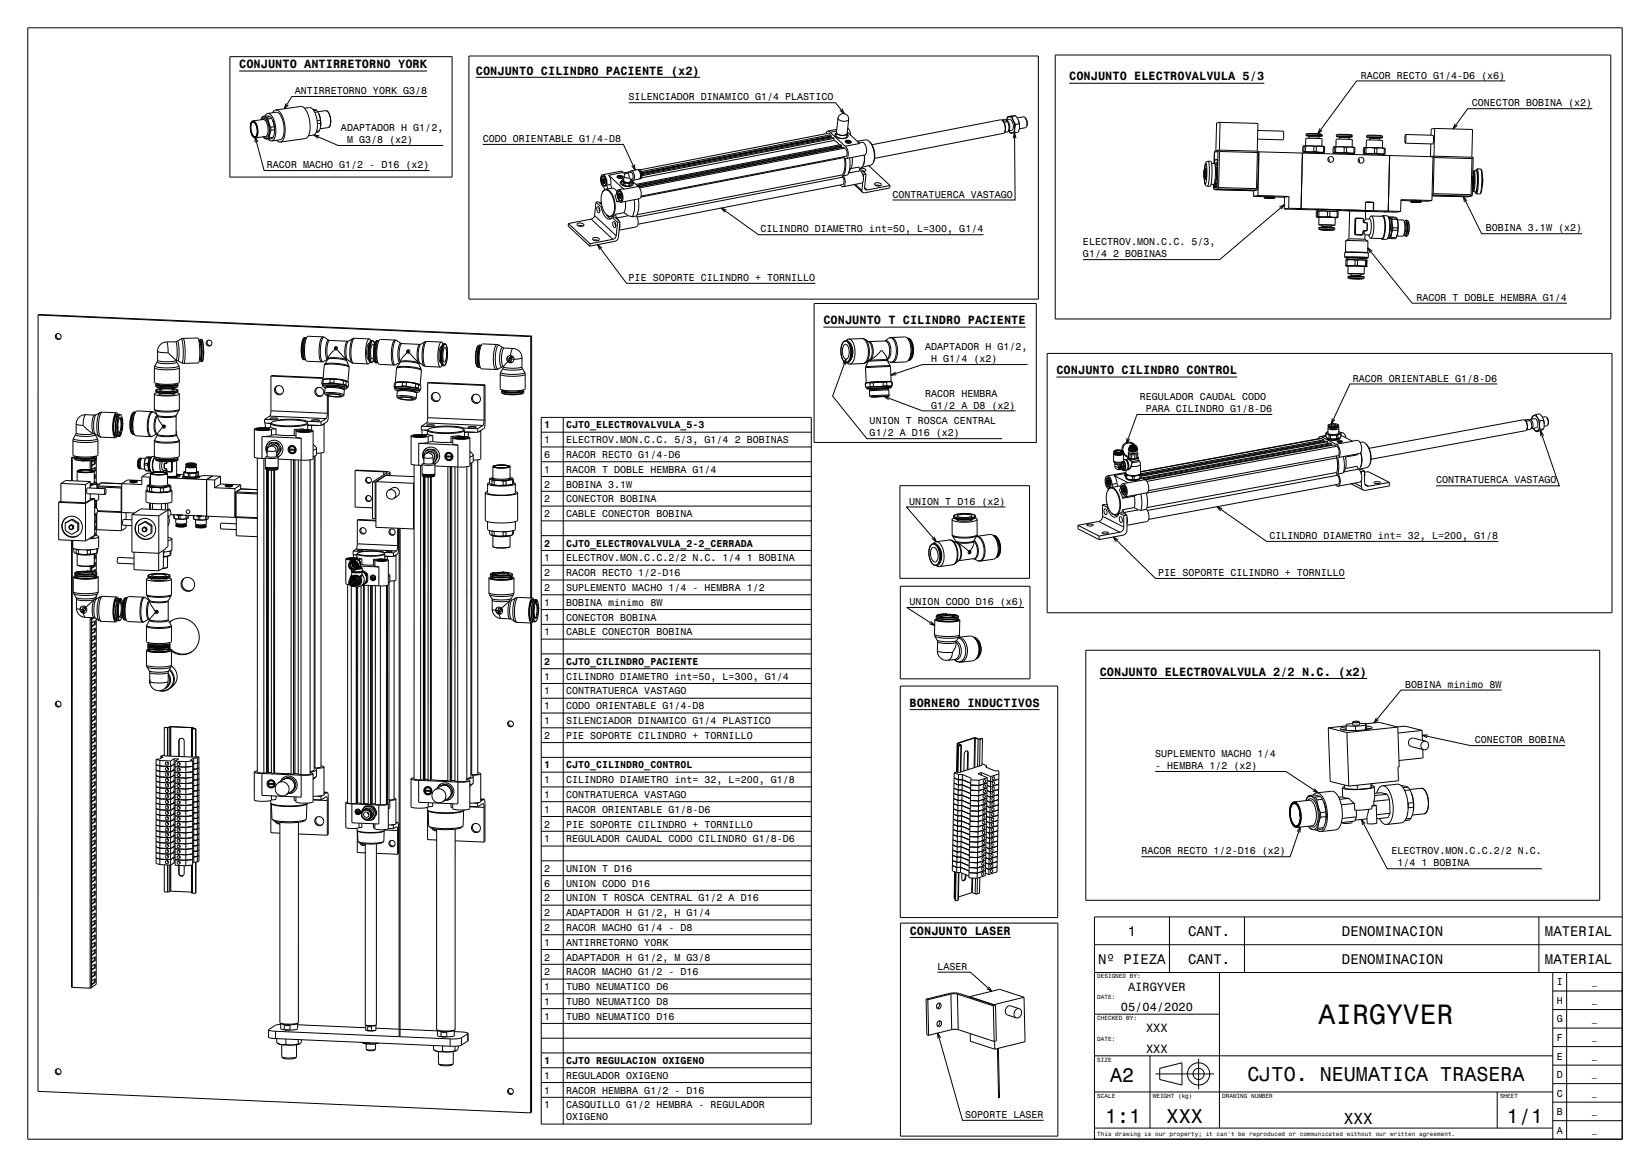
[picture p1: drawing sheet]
<svg xmlns="http://www.w3.org/2000/svg" width="594mm" height="420mm" viewBox="0 0 594 420" stroke-linecap="round" stroke-linejoin="round" font-family="sans-serif">
<defs><g id="words">
<text font-size="10.1" x="474.7" y="368.7">AIRGYVER</text>
<g font-size="7.2">
<text x="399.7" y="389.3">A2</text>
<text x="449.1" y="389.1">CJTO. NEUMATICA TRASERA</text>
<text x="397.8" y="404.3">1:1</text>
<text x="420" y="404.3">XXX</text>
<text x="542.5" y="404.3">1/1</text>
</g>
<text font-size="5.8" x="483.8" y="404.6">XXX</text>
<g font-size="5">
<text x="406" y="336.9">1</text>
<text x="427.7" y="336.9">CANT.</text>
<text x="483.1" y="336.9">DENOMINACION</text>
<text x="556.2" y="336.9">MATERIAL</text>
<text x="395.4" y="346.9">Nº PIEZA</text>
<text x="427.7" y="346.9">CANT.</text>
<text x="483.1" y="346.9">DENOMINACION</text>
<text x="556.2" y="346.9">MATERIAL</text>
</g>
<g font-size="4.3">
<text x="86.1" y="24.6">CONJUNTO ANTIRRETORNO YORK</text>
<text x="171.3" y="26.8">CONJUNTO CILINDRO PACIENTE (x2)</text>
<text x="384.9" y="29">CONJUNTO ELECTROVALVULA 5/3</text>
<text x="296.4" y="116.7">CONJUNTO T CILINDRO PACIENTE</text>
<text x="380.3" y="134.7">CONJUNTO CILINDRO CONTROL</text>
<text x="395.9" y="243.2">CONJUNTO ELECTROVALVULA 2/2 N.C. (x2)</text>
<text x="327.4" y="254.4">BORNERO INDUCTIVOS</text>
<text x="327.5" y="336.4">CONJUNTO LASER</text>
<text x="406.1" y="356.5">AIRGYVER</text>
<text x="403.5" y="364">05/04/2020</text>
<text x="412.6" y="371.5">XXX</text>
<text x="412.6" y="379">XXX</text>
</g>
<g font-size="3.6">
<text x="489.9" y="28.3">RACOR RECTO G1/4-D6 (x6)</text>
<text x="106.1" y="33.9">ANTIRRETORNO YORK G3/8</text>
<text x="226.3" y="36.1">SILENCIADOR DINAMICO G1/4 PLASTICO</text>
<text x="529.9" y="38.3">CONECTOR BOBINA (x2)</text>
<text x="122.8" y="47.2">ADAPTADOR H G1/2,</text>
<text x="124.9" y="51.5">M G3/8 (x2)</text>
<text x="173.8" y="51.1">CODO ORIENTABLE G1/4-D8</text>
<text x="96.1" y="60.5">RACOR MACHO G1/2 - D16 (x2)</text>
<text x="321.3" y="71.1">CONTRATUERCA VASTAGO</text>
<text x="273.8" y="83.6">CILINDRO DIAMETRO int=50, L=300, G1/4</text>
<text x="534.9" y="83.3">BOBINA 3.1W (x2)</text>
<text x="389.9" y="88.3">ELECTROV.MON.C.C. 5/3,</text>
<text x="389.9" y="92.6">G1/4 2 BOBINAS</text>
<text x="226.3" y="101.1">PIE SOPORTE CILINDRO + TORNILLO</text>
<text x="509.9" y="108.3">RACOR T DOBLE HEMBRA G1/4</text>
<text x="333.1" y="126">ADAPTADOR H G1/2,</text>
<text x="335.2" y="130.4">H G1/4 (x2)</text>
<text x="487" y="137.3">RACOR ORIENTABLE G1/8-D6</text>
<text x="333.1" y="142.7">RACOR HEMBRA</text>
<text x="335.2" y="147">G1/2 A D8 (x2)</text>
<text x="410.3" y="144">REGULADOR CAUDAL CODO</text>
<text x="412.5" y="148.3">PARA CILINDRO G1/8-D6</text>
<text x="195.9" y="154.2">1</text>
<text x="203.8" y="154.2">CJTO_ELECTROVALVULA_5-3</text>
<text x="313.1" y="152.7">UNION T ROSCA CENTRAL</text>
<text x="195.9" y="159.5">1</text>
<text x="203.8" y="159.5">ELECTROV.MON.C.C. 5/3, G1/4 2 BOBINAS</text>
<text x="313.1" y="157">G1/2 A D16 (x2)</text>
<text x="195.9" y="164.8">6</text>
<text x="203.8" y="164.8">RACOR RECTO G1/4-D6</text>
<text x="195.9" y="170.2">1</text>
<text x="203.8" y="170.2">RACOR T DOBLE HEMBRA G1/4</text>
<text x="195.9" y="175.5">2</text>
<text x="203.8" y="175.5">BOBINA 3.1W</text>
<text x="517" y="174">CONTRATUERCA VASTAGO</text>
<text x="195.9" y="180.8">2</text>
<text x="203.8" y="180.8">CONECTOR BOBINA</text>
<text x="327.3" y="181.6">UNION T D16 (x2)</text>
<text x="195.9" y="186.1">2</text>
<text x="203.8" y="186.1">CABLE CONECTOR BOBINA</text>
<text x="195.9" y="196.8">2</text>
<text x="203.8" y="196.8">CJTO_ELECTROVALVULA_2-2_CERRADA</text>
<text x="457" y="194">CILINDRO DIAMETRO int= 32, L=200, G1/8</text>
<text x="195.9" y="202.1">1</text>
<text x="203.8" y="202.1">ELECTROV.MON.C.C.2/2 N.C. 1/4 1 BOBINA</text>
<text x="195.9" y="207.4">2</text>
<text x="203.8" y="207.4">RACOR RECTO 1/2-D16</text>
<text x="417" y="207.3">PIE SOPORTE CILINDRO + TORNILLO</text>
<text x="195.9" y="212.7">2</text>
<text x="203.8" y="212.7">SUPLEMENTO MACHO 1/4 - HEMBRA 1/2</text>
<text x="195.9" y="218">1</text>
<text x="203.8" y="218">BOBINA minimo 8W</text>
<text x="327.4" y="217.8">UNION CODO D16 (x6)</text>
<text x="195.9" y="223.4">1</text>
<text x="203.8" y="223.4">CONECTOR BOBINA</text>
<text x="195.9" y="228.7">1</text>
<text x="203.8" y="228.7">CABLE CONECTOR BOBINA</text>
<text x="195.9" y="239.3">2</text>
<text x="203.8" y="239.3">CJTO_CILINDRO_PACIENTE</text>
<text x="195.9" y="244.6">1</text>
<text x="203.8" y="244.6">CILINDRO DIAMETRO int=50, L=300, G1/4</text>
<text x="195.9" y="250">1</text>
<text x="203.8" y="250">CONTRATUERCA VASTAGO</text>
<text x="505.9" y="247.5">BOBINA minimo 8W</text>
<text x="195.9" y="255.3">1</text>
<text x="203.8" y="255.3">CODO ORIENTABLE G1/4-D8</text>
<text x="195.9" y="260.6">1</text>
<text x="203.8" y="260.6">SILENCIADOR DINAMICO G1/4 PLASTICO</text>
<text x="195.9" y="265.9">2</text>
<text x="203.8" y="265.9">PIE SOPORTE CILINDRO + TORNILLO</text>
<text x="530.9" y="267.5">CONECTOR BOBINA</text>
<text x="415.9" y="272.5">SUPLEMENTO MACHO 1/4</text>
<text x="195.9" y="276.5">1</text>
<text x="195.9" y="281.9">1</text>
<text x="203.8" y="276.5">CJTO_CILINDRO_CONTROL</text>
<text x="203.8" y="281.9">CILINDRO DIAMETRO int= 32, L=200, G1/8</text>
<text x="415.9" y="276.8">- HEMBRA 1/2 (x2)</text>
<text x="195.9" y="287.2">1</text>
<text x="203.8" y="287.2">CONTRATUERCA VASTAGO</text>
<text x="195.9" y="292.5">1</text>
<text x="203.8" y="292.5">RACOR ORIENTABLE G1/8-D6</text>
<text x="195.9" y="297.8">2</text>
<text x="203.8" y="297.8">PIE SOPORTE CILINDRO + TORNILLO</text>
<text x="195.9" y="303.1">1</text>
<text x="203.8" y="303.1">REGULADOR CAUDAL CODO CILINDRO G1/8-D6</text>
<text x="410.9" y="307.5">RACOR RECTO 1/2-D16 (x2)</text>
<text x="500.9" y="307.5">ELECTROV.MON.C.C.2/2 N.C.</text>
<text x="503.1" y="311.8">1/4 1 BOBINA</text>
<text x="195.9" y="313.8">2</text>
<text x="203.8" y="313.8">UNION T D16</text>
<text x="195.9" y="319.1">6</text>
<text x="203.8" y="319.1">UNION CODO D16</text>
<text x="195.9" y="324.4">2</text>
<text x="195.9" y="329.7">2</text>
<text x="203.8" y="324.4">UNION T ROSCA CENTRAL G1/2 A D16</text>
<text x="203.8" y="329.7">ADAPTADOR H G1/2, H G1/4</text>
<text x="195.9" y="335.1">2</text>
<text x="203.8" y="335.1">RACOR MACHO G1/4 - D8</text>
<text x="195.9" y="340.4">1</text>
<text x="203.8" y="340.4">ANTIRRETORNO YORK</text>
<text x="195.9" y="345.7">2</text>
<text x="203.8" y="345.7">ADAPTADOR H G1/2, M G3/8</text>
<text x="195.9" y="351">2</text>
<text x="203.8" y="351">RACOR MACHO G1/2 - D16</text>
<text x="337.5" y="349">LASER</text>
<text x="195.9" y="356.3">1</text>
<text x="203.8" y="356.3">TUBO NEUMATICO D6</text>
<text x="560.4" y="354.6">I</text>
<text x="195.9" y="361.7">1</text>
<text x="203.8" y="361.7">TUBO NEUMATICO D8</text>
<text x="560.4" y="361.3">H</text>
<text x="195.9" y="367">1</text>
<text x="203.8" y="367">TUBO NEUMATICO D16</text>
<text x="560.4" y="368">G</text>
<text x="560.4" y="374.6">F</text>
<text x="195.9" y="382.9">1</text>
<text x="203.8" y="382.9">CJTO REGULACION OXIGENO</text>
<text x="560.4" y="381.3">E</text>
<text x="195.9" y="388.3">1</text>
<text x="203.8" y="388.3">REGULADOR OXIGENO</text>
<text x="560.4" y="388">D</text>
<text x="195.9" y="393.6">1</text>
<text x="203.8" y="393.6">RACOR HEMBRA G1/2 - D16</text>
<text x="560.4" y="394.6">C</text>
<text x="195.9" y="398.9">1</text>
<text x="203.8" y="398.9">CASQUILLO G1/2 HEMBRA - REGULADOR</text>
<text x="560.4" y="401.3">B</text>
<text x="203.8" y="403.2">OXIGENO</text>
<text x="347.5" y="402.4">SOPORTE LASER</text>
<text x="560.4" y="408">A</text>
</g>
<g font-size="2.9">
<text x="573.1" y="354.4">_</text>
<text x="573.1" y="361.1">_</text>
<text x="573.1" y="367.7">_</text>
<text x="573.1" y="374.4">_</text>
<text x="573.1" y="381">_</text>
<text x="573.1" y="387.7">_</text>
<text x="573.1" y="394.4">_</text>
<text x="573.1" y="401.1">_</text>
<text x="573.1" y="407.7">_</text>
</g>
<g font-size="2.2">
<text x="395" y="352.1">DESIGNED BY:</text>
<text x="395" y="359.6">DATE:</text>
<text x="395" y="367.1">CHECKED BY:</text>
<text x="395" y="374.6">DATE:</text>
<text x="395" y="382.1">SIZE</text>
<text x="395" y="395.1">SCALE</text>
<text x="415" y="395.1">WEIGHT (kg)</text>
<text x="440" y="395.1">DRAWING NUMBER</text>
<text x="540" y="395.1">SHEET</text>
<text x="395" y="408.8">This drawing is our property; it can't be reproduced or communicated without our written agreement.</text>
</g>
</g></defs>
<g fill="none" stroke="#000" stroke-width=".36">
<path d="M10 10h574v400h-574zM379.9 19.8h200v95h-200zM82.8 20.4h80v43.3h-80zM86.1 25.6h67.6M99.3 39.6a4.7 4.7 0 0 1 3 4.4l.4 2.9-.4 2.5a2.14 2.14 0 0 1-1.4 1.7M99.3 39.6l-.7 .3-.4 .7M99.3 39.6l9-1.3a4.7 4.7 0 0 1 3 4.4l.3 2.9-.3 2.7a1.98 1.98 0 0 1-1.4 1.6l-9 1.2M102.9 37.2l-.5 1.9 1.4-1.3M109.6 39l1.8-.3a3.9 3.9 0 0 1 2.6 3.8l.2 3.8a2.44 2.44 0 0 1-1.4 2.3l-1.8 .3M112.6 39.4l1.4 .2M114 39.6l.4 .7M114 39.6l-1.1 .2"/>
<path d="M117.3 39.8a4.1 4.1 0 0 1 1.7 4.6l-.3 1.1-.6 .4M117.3 39.8a2.47 2.47 0 0 1 1.7 2.7 2.92 2.92 0 0 1-.9 3.4M117.3 39.8l-2.9 .4M153.8 34.7h-48.7l-2.7 4.4M168.8 20.2h205v87.5h-205zM171.3 27.8h80.7M226.3 37h74.5l3.1 3.9M303.1 39.1l.8 1.8-1.6-1.2M384.9 30h70.2M541.9 29.1h-53.5l-14 19M573.3 39.1h-44.9l-5.3 7.3M90.3 45a.97 .97 0 0 1 .9-1.2 .97 .97 0 0 1 1 1 4.4 4.4 0 0 1-.2 4.5"/>
<path d="M90.3 45a4.1 4.1 0 0 0 1.5 4.4l.2-.1M90.3 45a3.9 3.9 0 0 0 1.5 4.3M90.6 43.8a1.07 1.07 0 0 1 1.7 1v.2a4 4 0 0 1-.4 4.6 3.8 3.8 0 0 1-1.8-4.3zM90.8 44.1a1.25 1.25 0 0 1 1.6 1.4 3 3 0 0 1-.6 3.7 4.1 4.1 0 0 1-1-5.1zM91.1 43.9a3.9 3.9 0 0 1 1.4 4.6l-.7 .8M91.1 43.9l-.5 .3-.3 .8M91.1 43.5l3.6-.5a4.1 4.1 0 0 1 1.8 4.6l-.7 1.4-3.9 .6M91.1 43.5a4.1 4.1 0 0 1 1.7 4.6l-.3 1.1-.6 .4M91.1 43.5a2.31 2.31 0 0 0-1 2.8 3.3 3.3 0 0 0 1.7 3.3h.1M91.1 43.8h.2zM91.3 43.8l-.2 .1M91.8 44.5h.1"/>
<path d="M92.1 49.3h-.2l3.2 12.1h59.5M92.1 49.3h-.1M92.1 49.3h-.3M92.9 51l-1-1.7v2M94.4 43a.96 .96 0 0 1 1.1-.3 .96 .96 0 0 1 .7 .8l.7 2.2a3.1 3.1 0 0 1-1.1 3.7l-.5-.2M94.6 41.9l1.3-.2 1.4 .3M94.6 41.9l-.6 1.2a1.15 1.15 0 0 1 1.1-1.1 1.15 1.15 0 0 1 1.1 1l.7 1.7 .3 2.2a2.46 2.46 0 0 1-1.4 3.1M94.6 41.9l1.4 .3M94.8 49.2l.4 .6 .6 .2M94.8 49.2l1 .8M95.8 50l.9 .1M96 42.2l.5 .6"/>
<path d="M96.4 40.8a3.9 3.9 0 0 1 2.6 3.8l.2 3.8a2.45 2.45 0 0 1-1.4 2.3M96.4 40.8l-1 1M96.4 40.8l3-.4a4 4 0 0 1 2.6 3.8l.3 2.2-.1 1.8a2.26 2.26 0 0 1-1.4 2.1l-3 .4M96.5 42.8l.9 3M96.5 50.1l1.3 .6M97 49.6l-.3 .5M97.3 42l.5 .6M97.3 42l-1.3 .2M97.4 45.8l.1 1.1M97.5 46.9l-.5 2.7M97.8 42.6l.3 .5M97.8 42.6l-1.3 .2"/>
<path d="M98.1 43.2l.6 2.2 .1 2.6M98.1 43.2l.6 2.4M98.3 49.4l-.3 .5-1.3 .2M98.3 49.4l-1.3 .2M98.7 45.6l.1 1.1M98.7 45.6l-1.3 .2M98.8 48l-.5 1.4M98.8 46.7v1.3M98.8 46.7l-1.3 .2M99.6 50.5l.7 .6h.6M113 48.6l8.8 3.8h37.8M114.4 40.3l.3 .5"/>
<path d="M114.4 40.3l-1.1 .1M114.7 40.8l.7 2.5M114.7 40.8l.7 2.2v2.6M114.9 48.9l-1.9-.3 1.5 1.2M115 47.1l-.4 .5-.8 .1M115 47.1l-1 .1M115.4 43.3l.1 1.1M115.4 43.3l-1.2 .1M115.4 45.6l-.4 1.5M115.5 44.4l-.1 1.2M115.5 44.4l-1.2 .1M118.1 45.9l-2.9 .4"/>
<path d="M173.8 52h50.6l4.3 9.2M228.3 59.2l.4 2-1.3-1.5M298 47.2l.9 .4M298 47.2l-.6 .9M298.9 47.6l5.4 5M298.9 48.5l-.7-.5-67.9 13.1M298.9 48.5l-68.1 13.3M298.9 48.5l.4 .4M299.2 49.3v.3M299.2 49.3l-68.2 13.2M299.2 49.2v.1M299.3 48.9v.3l-68.3 13.2"/>
<path d="M299.3 48.9l-68.3 13.3M300.2 50.6l1 .5 1 1M300.2 50.6l-69.3 13.4M300.3 49.8l-.4-.3-68.8 13.4M300.3 49.8l-.1 .8M300.3 49.8l-69.2 13.4M301.1 48l-.5 .6M301.1 47.9l-.5 .6M301.1 47.5a2.52 2.52 0 0 0 3.7 .8l.2-.3M301.2 47.1l-2.3 .5M301.2 46.5l-3.2 .7M301.7 42.5l-.7 6.2a2.48 2.48 0 0 0 3.9 .4l.1-1.1"/>
<path d="M301.7 42.5a2.47 2.47 0 0 0 3.8 .4M301.7 42.4a1.94 1.94 0 0 1 2.1-1.5 1.94 1.94 0 0 1 1.7 2M301.7 42.4v.1M302.8 53l.1 .1M302.8 53l-73 14.2M302.9 52.6l-.1 .4M303 52.4v.2l-73.5 14.3M303 52.4l-73.7 14.3M303 52.4l-.3-.4-73.8 14.4M304 56.4v.3M304 56.7l.1 3.6-.8 2.6M304 56.7l-73.3 14.2"/>
<path d="M304 53.3a2.02 2.02 0 0 1 .5 3l-73.7 14.3M304 53.3l-73.8 14.3M304 53.3l-.4-.3-73.7 14.3M304.3 52.6a3.2 3.2 0 0 1 .4 4.5M304.4 50.7l.7-.2 .9 .1a.49 .49 0 0 1 .5 .6 .49 .49 0 0 1-.7 .4l-.5-.1a.74 .74 0 0 1-.9-.8zM304.7 57.1l-.4-.1v4.2l-.7 2.1M304.8 50.7l.1 .1M304.8 50.7l-.4 .5M304.9 50.8h-.2a.61 .61 0 0 0 .2 .7 .61 .61 0 0 0 .8 0M304.9 50.8l.8 .7M304.9 48.4l.4 .7M304.9 48.3a.85 .85 0 0 1 .3 1 .85 .85 0 0 1-1 .5 3.1 3.1 0 0 1-3.6-1.3"/>
<path d="M305 47.9v.1M305 47.5l4.4 4.1-5.1 1M305 50.7h.1M305 50.7v.2M305 50.7l1 .2 .3 .4M305.1 50.7a.58 .58 0 0 1 .7 0 .58 .58 0 0 1 .2 .7h-.1M305.1 50.7l.8 .7M305.2 46.1l.7 1.1 .3 1.4M305.5 42.9l-.5 5.1M305.7 51.5v.1M305.8 56.8l.2 3.1-.7 2.7M305.9 51.4v.1"/>
<path d="M306.3 51.3v.1M306.8 56.7l-.1 3-1.4 2.9M308.6 50.8l3.2-.5 1.2 .7M308.7 51l.6 .4M309.3 51.5l1.1-.2a2.98 2.98 0 0 1 .8 4.5M310.7 59.5l-.5 .8-.8 .3M311.1 55.8l.1 2-.5 1.7M311.2 55.8v2l-.5 1.7M311.2 55.8l-6.5 1.3M312.7 59.6l7.7 7.2M313 51l.9 1.4 .7 2 .2 2.2-.4 1.8M313 51l1.1 1.5 .7 2.3a6.1 6.1 0 0 1-.4 3.6"/>
<path d="M314.4 58.4l-.9 1-3.2 .8M360.9 43.4a3.8 3.8 0 0 1 .8 4.1M360.9 43.4a4.3 4.3 0 0 1 .8 4.1M360.9 43.4l-.7-.3-46.3 9M361.7 47.5l-.6 .5-46.2 9M361.9 43.1l-1.2 .1M361.9 43.1l-1.1 .2 .8 .7 1.1-.2M361.9 43.1l.8 .7M362.1 43.2l1.3-.2a2.58 2.58 0 0 1 .8 3.9l-1.2 .2a2.64 2.64 0 0 0-.9-3.9zM362.1 43.2v.1M362.7 43.8a3 3 0 0 1-.2 3.7l-.9 .2M362.7 42l-.3 1.2a1.11 1.11 0 0 1 1-1.2 1.11 1.11 0 0 1 1.2 1 4.1 4.1 0 0 1-.1 4.8l-.7-.1-.6-.6 .5 .8 1.7-.1"/>
<path d="M364.4 41.9l.4 1.4 .9 1.5M364.4 41.9l-1.7 .1M365.2 47.8l.2 24.2h-44.1M365.6 41.6l1 1.7M365.6 41.6l-2.9 .4M365.6 41.6l-1.2 .3M365.7 44.8l-.4 1.5 .1 1.5M365.8 49.8l-.6-2-.5 2M366.6 43.3l.3 1.2M366.6 43.3h.1M366.6 43.3l.4 1.2M366.9 44.5l.1 .9"/>
<path d="M366.9 44.5l-1.2 .3M367 44.5v.9M367 45.4l-.4 2.2-1.2 .2M367 45.4h.1M368.9 42.2a2.81 2.81 0 0 1 .7 3.4M368.9 42.2a3.5 3.5 0 0 1 .7 3.4M368.9 42.2l-.5-.2-2.2 .5M369.6 45.6l-.5 .4-2.1 .4M434.9 58l.4 1.4 .1 3.2-.3 3-.4 1.4M434.9 58l1 .1 .4 1.7-.1 4.9-.6 2.4M434.9 58l-.8 .5-.4 2.2M436.2 58.8l1 .1"/>
<path d="M437.2 58.9l.3 .9 .1 2.6-.2 2.8-.4 1.2M437.2 57.6l1.1-.2-.2 8.7-.2 1.2-.3 .2 .1-1.5M437.2 57.6h.1M437.2 54.7h.1M437.2 54.7l-.1 4.2M437.2 54.5v.2M437.2 54.5h.1M437.2 57.6v1.3M437.8 58.4v1.5zM438.5 54.5l-1.3 .2M438.5 54.5l-.4 13M438.6 54.3l-.1 .2"/>
<path d="M438.6 54.3h.2M438.6 54.3h.1M438.8 54.3l.2 .2M438.9 54l-.3 .3M438.9 54l-1.7 .5M439 54l13.6 .4M439 54h-.1M439 54.5l13.7 .4M439 54.5l-.3 13M439.2 44l13.7 .4-.3 10M439.2 44l-1.2 .3-.3 9.9M439.2 44l-.2 10"/>
<path d="M452.6 54.4l.5 .3M452.7 54.9l-.4 13M452.8 47l9.2 .2 .1 1.3-.2 1.8-9.2-.2M452.9 54.7l-.2 .2M452.9 54.7h.2M453.1 54.7l-.4 13.6M453.1 54.7h.1M453.3 54.6l62.6 1.8M453.3 54.6l-.4 15.8M453.3 54.6l-.2 .1M468.9 55.1l-.5 20-1.6 .3M469.1 54.7l.1 .1"/>
<path d="M469.1 54.7v.1M469.1 54.8h.3M469.2 54.8l7.4 .2M469.2 54.8h-.1M469.2 52.5l-.1 2.2M469.2 52.5h.1M469.2 52.5l6 .1M469.2 52.5l.2 .2M469.4 54.5l-.2 .3M469.4 52.7v1.8M469.4 54.8l6.9 .2M469.4 54.8v.3"/>
<path d="M469.9 54.5l1.5 .2 1.6-.1M469.9 54.5h-.5M470 52.7l1.5-.2 1.5 .2M470 52.7h-.6M470 52.7l-.1 1.8M470 52.5l.1-2.7h3l2.8 .1v2.7M470.2 48.7v.1M470.2 48.8l.1 .1M470.2 48.3v.4M470.2 48.3l.4-.3h2l2.8 .2 .5 .2M470.2 48.7h.1M470.2 48.7l5.7 .2"/>
<path d="M470.2 48.3l5.7 .1M470.2 48.3h.1M470.3 48.9l5.5 .1M470.3 48.9h.8M470.9 48.9h.1M470.9 48.9l4.2 .1M471 48.9l.3 .3M471.3 49.2l-.1 .6M471.3 49.2l3.5 .1M471.3 49.2h.1M473 54.6h.8M473 52.7h.9"/>
<path d="M473 52.7v1.9M473.8 54.6l1.4 .2 1.3-.1M473.9 52.7l-.1 1.9M474.8 49.3v.6M475.1 49l-.3 .3M475.1 49h.1M475.2 46.2l-.8 1.9 1.6-1.2M475.2 52.6l1.3 .3M475.2 52.6l-1.3 .1M475.2 52.6l1.5 .1M475.8 49h-.8M475.9 48.9l-.1 .1"/>
<path d="M475.9 48.4h.1M475.9 48.4v.5M476.3 55v.3M476.5 54.7h.3M476.5 52.9h.4M476.5 52.9v1.8M476.6 55h-.3M476.6 55h.1M476.7 52.7h.1M476.7 52.7l.2 .2M476.8 54.7l-.2 .3M476.9 52.9l-.1 1.8"/>
<path d="M478.2 56.9l.3 .6-.1 .7M480.1 55.1h.1M480 55.1h.3M480.1 55.1l7.4 .2M480.1 52.8l6 .1M480.1 52.8h.1M480.1 52.8l.2 .2M480.1 52.8l-.2 .3v1.8l.2 .2M480.3 54.8l-.2 .3M480.3 53v1.8M480.8 54.8l1.5 .2 1.6-.1M480.8 54.8h-.5"/>
<path d="M480.9 53l1.5-.2 1.5 .2M480.9 53h-.6M480.9 53l-.1 1.8M480.9 52.8l.1-2.7h3.5l2.3 .1v2.7M481.1 49.1l5.7 .1M481.1 49.1h.1M481.1 49.1l.1 .1M481.1 48.6v.5M481.1 48.6l5.7 .1M481.1 48.6l.5-.2h2.2l2.5 .1 .5 .2M481.1 48.6h.1M481.2 49.2l5.5 .1"/>
<path d="M481.2 49.2h.8M481.9 49.2l.3 .3M481.9 49.2l4.1 .1M482.2 49.5l3.5 .1M482.2 49.5l-.1 .6M483.9 54.9h.9M483.9 53h.9M483.9 53v1.9M484.8 54.9l1.3 .3 1.3-.2M484.8 53v1.9M485.7 49.6v.6M486 49.3l-.3 .3"/>
<path d="M486 49.3h.1M486.1 52.9l1.3 .3M486.1 52.9l-1.3 .1M486.1 52.9l1.5 .1M486.7 49.3h-.8M486.8 49.2l-.1 .1M486.8 49.2h.1M486.8 48.7v.1M486.8 48.8v.4M487.2 55.3l-6.5-.2h-.4v.3M487.2 55.3v.3M487.4 55h.3"/>
<path d="M487.4 53.2h.4M487.4 53.2v1.8M487.5 55.3h-.3M487.6 55.3h-.1M487.6 53h.1M487.7 53l.1 .2M487.7 55l-.1 .3M487.8 53.2l-.1 1.8M489.1 57.2l.3 .6-.1 .7M491 55.4h.1M491 55.4h.3M491 55.4l7.5 .2"/>
<path d="M491 53.1l-.2 2.1 .2 .2M491 53.1l6 .1M491 53.1h.1M491 53.1l.2 .2M491.2 55.1l-.2 .3M491.2 53.3v1.8M491.3 55.4l6.5 .1 .4 .1-.1 .3M491.3 55.4l-.1 .3M491.7 55.1l1.6 .3 1.5-.2M491.7 55.1h-.5M491.8 53.3l1.5-.2 1.5 .2M491.8 53.3h-.6"/>
<path d="M491.8 53.3l-.1 1.8M491.8 53.1l.1-2.7h2.8l3.1 .2-.1 2.6M492 49.4l5.7 .1M492 49.4h.1M492 49.4l.1 .1M492 48.9l.5-.2h2.4l2.3 .1 .5 .3M492 48.9v.5M492 48.9l5.7 .2M492 48.9h.1M492.1 49.5l5.5 .1M492.1 49.5h.8M493.1 49.8v.6"/>
<path d="M493.1 49.8l3.5 .1M493.1 49.8h.1M494.8 55.2h.9M494.8 53.3l.9 .1M494.8 53.3v1.9M495.7 55.2l1.3 .3 1.3-.2M495.7 53.4v1.8M496.6 49.9v.6M496.9 49.6l-4.2-.1 .4 .3M496.9 49.6l-.3 .3M496.9 49.6h.1M497 53.2l1.3 .3"/>
<path d="M497 53.2l-1.3 .2M497 53.2l1.7 .3M497.6 49.6h-.8M497.7 49.5h.1M497.7 49.5l-.1 .1M497.7 49.1h.1M497.7 49.1v.4M498.3 55.3h.3M498.3 53.5h.4M498.3 53.5v1.8M498.5 55.6h-.3M498.6 55.3l-.1 .3"/>
<path d="M498.7 53.5l-.1 1.8M500.3 56l-.5 20-1.6 .2M506 48.4l-.2 1.6 .1 1.5M506 48.4h.1M506 48.4l9.9 .3 .2 1.5-.3 1.6-9.9-.3M506 48.4l.1 1.5-.2 1.6M515.1 51.8l-.1 4.6M515.9 56.4l.4 .3M515.9 56.4l-.4 15.8M516.1 56.2l-.2 .2M516.1 56.2l-1 .2M516.2 56.2l13.7 .4 .4 .2"/>
<path d="M516.2 56.2h-.1M516.3 56.7l13.6 .4M516.3 56.7l-.3 13M516.5 46.2l-.3 10M516.5 46.2l-1.3 .2v2.3M516.5 46.2l13.6 .4-.2 10M523.8 44.5l-.7 1.9 1.6-1.3M529.9 57.1l-.3 13M530.2 56.8l-.3 .3M530.2 56.8l.1 .1M530.2 56.8h.1M530.3 56.9l-.4 13.5"/>
<path d="M530.3 56.8v.1M212.8 78.9l-8.2 1.6M212.8 78.9l7.8 7.2M214 77.6a1.58 1.58 0 0 1-1.2 1.3M214 77.6l7.8 7.2M214.6 72.8l.8-.2 1.2 1.1M214.6 72.8l1.9 1.8M214.6 72.8l-.6 4.8M215.1 74.4a1.23 1.23 0 0 1 .4 2.2l-.6-1.1zM215.7 74.8l.2 1.2M215.7 74.8h.1M215.8 75.2v.2"/>
<path d="M215.8 74.9v.1M215.8 75v.2M215.8 75.4v.2M215.8 75h.1M215.8 75.6l.1 .1M215.9 73l.6 .3M215.9 75.2h-.1M215.9 75.4h-.1M215.9 75.7l.1 .2M215.9 75.6h-.1M216 75.7h-.1M216.5 72.9l-.6 .1"/>
<path d="M216.5 74.6l.5 1.9a2.53 2.53 0 0 0 2.9 2.3l.5-.6M216.7 63.9a.73 .73 0 0 1 .9-.2 .73 .73 0 0 1 .4 .8l.1 1.7a.53 .53 0 0 1-.3 .5 .53 .53 0 0 1-.6-.1M216.7 63.9l-.1 1.3 .6 1.4M216.8 63.4h.1a2.32 2.32 0 0 1 1.1 3.4l-.2 .2a2.32 2.32 0 0 1-1.1-3.5zM216.8 74.5l-.3 .1M216.8 69.3l-.4 1.7 .2 2.4 .7 2.3 1.1 1.6M216.8 69.3a1.57 1.57 0 0 1 1.6-1 1.57 1.57 0 0 1 1.4 1.2l1.1 2.5 .3 2.9a2.33 2.33 0 0 1-1.9 2.9l-.9-.5M216.9 64.7v.2M216.9 65.1v.2M216.9 64.9v.2M216.9 62.9a3.1 3.1 0 0 1 1.5 3.7M216.9 62.9a3.2 3.2 0 0 0 .5 4.5l.3 .9"/>
<path d="M216.9 65.3v.2M216.9 64.6v.1M216.9 64.4v.2M216.9 65.5l.1 .1M217 64.4h-.1M217 65.6l.1 .2M217.1 65.8l.1 .1M217.1 63.4l-.4 .5M217.1 63.4l.5 .2M217.2 64.2l.2 .1M217.2 64.2l-.2 .2M217.2 65.9l.1 .1"/>
<path d="M217.2 66.6h.1M217.2 66.6l.6 .3M217.3 66l.2 .1M217.3 64.2h-.1M217.3 63.4h-.2M217.4 64.3l.1 .2M217.4 64.3l-.4 .1M217.5 64.3l-.6 .1M217.5 64.5h.1M217.6 64.5l-.7 .1M217.6 64.5l.1 .2M217.6 64.6l-.7 .1"/>
<path d="M217.7 66.1h-.2M217.7 64.7l.1 .2M217.7 64.7l-.8 .2M217.8 65.9l-.5 .1M217.8 64.9v.2M217.8 65.9l-.3 .2M217.8 64.9l-.9 .2M217.8 65.1l.1 .2M217.8 65.8l-.6 .1M217.8 65.8v.1M217.8 65.1l-.9 .2M217.8 65.4l.1 .2"/>
<path d="M217.8 65.5l-.8 .1M217.8 65.7l-.7 .1M217.9 65.3l-.1 .1M217.9 65.3l-1 .2M217.9 65.6l-.1 .2M218 66.8l-.2 .1M218 68.1l-.6 .4-.6 .8M218 68.1a4.2 4.2 0 0 1 3.2 4.1l.2 3.1a2.67 2.67 0 0 1-1.5 2.7M218.2 66.6l-.4 .3M218.4 77.3l.7 .6 .8 .1M218.4 77.3l.8 1 .8 .4M218.4 66.6l.4 1.4"/>
<path d="M218.8 68l-.8 .1M219.2 63.1a4.3 4.3 0 0 1 .6 3.3M219.2 63.1l5.4 5M219.8 66.4l-1.4 .2M219.8 66.4l.4 1.3M220.2 67.7a2.22 2.22 0 0 1 1.9 1.2M220.2 67.7l-1.4 .3M220.4 78.2l.9-.1 1.9 1.8M220.4 78.2l1.9 1.8M220.5 77.8l.1 .4M220.8 79.8a1.23 1.23 0 0 1 .4 2.1l-.6-1zM221.3 70.3l.8 2.4"/>
<path d="M221.6 77.1l-.6 .6-1.1 .3M221.6 77.1l.4 1.4M222 78.5l.8 1M222.1 72.7l.5-.4 .9 .5M222.2 63.4l.7-.3 1 .2a.49 .49 0 0 1 .4 .6 .49 .49 0 0 1-.7 .3h-.5a.74 .74 0 0 1-.9-.8zM222.4 69.3a.73 .73 0 0 1 .9-.2 .73 .73 0 0 1 .4 .8l.2 1.6a.53 .53 0 0 1-.3 .6 .53 .53 0 0 1-.6-.1M222.4 69.3v1.5l.6 1.2M222.5 68.8l.1-.1a2.32 2.32 0 0 1 1.2 3.5l-.2 .1a2.32 2.32 0 0 1-1.2-3.4zM222.6 70.1v.2M222.6 70.4l.1 .2M222.6 70.3v.1M222.7 68.3a2.98 2.98 0 0 1 .8 4.5"/>
<path d="M222.7 68.3l-.5 .4-.3 1.2-.6 .4M222.7 69.9l-.1 .2M222.7 70.6v.2M222.7 69.8v.1M222.7 70.8l.1 .2M222.7 63.4l-.2 .1a.61 .61 0 0 0 .3 .7 .61 .61 0 0 0 .7 0M222.7 63.4l-.5 .5M222.7 63.4l.8 .8M222.8 69.7l-.1 .1M222.8 71v.2M222.8 71.2l.1 .1M222.9 72.5l-.8 .2"/>
<path d="M222.9 63.4h.1M222.9 63.4l-.1 .1M222.9 63.4l.9 .1 .4 .6M222.9 68.8l-.5 .5M222.9 68.8l.4 .1M222.9 63.4h.1a.58 .58 0 0 1 .7 0 .58 .58 0 0 1 .2 .7h-.2M222.9 63.4l.8 .7M222.9 71.3l.1 .1M223 72l.6 .2M223 71.4h.1M223.1 68.8h-.2M223.1 69.6l.1 .1"/>
<path d="M223.1 69.6l-.3 .1M223.2 69.7l.1 .1M223.2 79.9l-.6 5.6-.6 1-9.7 2.1M223.2 69.7l-.5 .1M223.2 79.9l-.9 .1M223.3 69.8l.1 .1M223.3 69.8l-.6 .1M223.4 69.9v.2M223.4 69.9l-.8 .2M223.4 70.1l.1 .3M223.4 71.4h-.3M223.4 71.3l-.3 .1"/>
<path d="M223.5 70.1l-.9 .2M223.5 64.2h.1M223.5 71.3l-.5 .1M223.5 70.3l-.9 .1M223.5 70.4l.1 .2M223.5 71.1l-.1 .2M223.5 71.1l-.6 .2M223.6 70.5l-.9 .1M223.6 70.8v.2M223.6 70.8l-.8 .2M223.6 71l-.8 .2M223.6 70.6v.2"/>
<path d="M223.6 70.6l-.9 .2M223.6 71l-.1 .1M223.7 64.1l.1 .1M223.8 72.2h-.2M223.8 66l.5 .6M223.9 65.2l-.6 .6M223.9 65.1a.89 .89 0 0 0-.6 1 .89 .89 0 0 0 1 .7 2.68 2.68 0 0 0 3.7-.7l-.4-.6M223.9 65v.2M223.9 65l-.1 1M223.9 65.2h.1M223.9 65.2l-.1 .8M223.9 71.9l-.3 .3"/>
<path d="M224 65.2l.4 .4M224 64.7v.5M224 64.7l-.1 .3M224.3 66.6l1 .3M224.3 66.6h.2M224.3 62.1l-.7-.5-6.7 1.3M224.3 62.1l.7 .6M224.3 62.1l-5.1 1M224.4 65.6l.9 .3M224.4 65.6l.2 .2M224.5 66.6l.5 .2M224.5 64.8a1.37 1.37 0 0 0 2.2 .8l.3-.5"/>
<path d="M224.6 65.8l.5 .2M224.6 65.8l-.1 .8M224.6 68.1l-1.9 .2M224.6 64.4l-.6 .3M224.6 76.5l1.6 1.1M224.6 76.5l-3 .6M224.7 63.4l-.2 1.5a1.6 1.6 0 0 0 2.5 .3l.1-.7M224.7 63.4l.5 .5 1.3 .2M225 66.8l.3 .1M225.1 66l-.1 .8M225.1 72.5l.1 2.3-.6 1.7M225.3 66.9l.7 .1"/>
<path d="M225.3 65.9l-.2 .1M225.3 65.9l.9 .1M225.7 62.3l1.4-.3a1.61 1.61 0 0 1 .4 2.5h-.4M225.7 62.3l.7 .6 .1 1.2M225.7 62.3l-.7 .3-.3 .8M226.2 66l.2 .1M226.2 77.6l1.4 .4M226.2 77.6l-4.2 .9M226.3 66.9l-.3 .1M226.4 66.1l-.1 .8M226.5 64.1l.6 .4M226.8 66.8l-.5 .1"/>
<path d="M226.8 61.8l-2.3 .5M226.9 66l-.5 .1M226.9 66l-.1 .8M227 66.8l-1 .2M227 66.8h-.2M227 65.8l-.8 .2M227 65.8l-.1 .2M227.2 61.5a2.24 2.24 0 0 1 .7 3.4M227.2 61.5l-.5 .6M227.2 64.5l.7 .4M227.4 64.7h-.2M227.5 65.5l-.5 .3"/>
<path d="M227.5 65v.5M227.5 65l.1 .4M227.5 65l-.4-.4 2.6 2.5M227.5 66.3l-.5 .5M227.5 66.2v.1M227.6 65.6l.4 .7M227.6 65.4l-.1 .9M227.6 65.4l-.1 .1M228.3 71.9l.1 3.4-.8 2.7M229.1 77.7a3.1 3.1 0 0 1-.1 4l-6.1 1.1M229.1 77.7l-1.5 .3M229.7 61a2.19 2.19 0 0 1 .6 3.4"/>
<path d="M229.7 61l.6 .1 .6 .8M229.7 61l-.1 .1M229.7 67.1a3.2 3.2 0 0 1 .4 4.4l-6.6 1.3M229.7 67.1l-5.1 1M229.8 71.6l.1 3.4-.8 2.7M229.8 61.2a2.2 2.2 0 0 1 .6 3M229.9 61.2l.7 1.4-.1 1.5M229.9 61.2l-.5-.2-2.2 .5M229.9 61.2a2.82 2.82 0 0 1 .6 2.9M230.3 64.4h.1M230.5 64.1l-.4 .4-2.2 .4M230.9 61.9l.2 1.2"/>
<path d="M231.1 63.1v.3a.85 .85 0 0 1-.8 1M259.7 74.9l13.4 9.6h80.9M261.5 75.6l-1.8-.7 1.2 1.5M302.6 66.6l.9 .6M303.3 62.9l.1 .9M303.3 62.9l-74 14.4M303.4 63.8l.5 1.6-.5 1-73.7 14.3M303.4 63.8l-74.1 14.3M303.6 63.3a3.1 3.1 0 0 1-.1 3.9M305.3 62.6l-.2 .4-1.5 .3M306.3 60.7l3-.6 .4 1.4M307.5 66.4l3 2.8"/>
<path d="M307.9 66.3l2.4 2.2M309.5 60.8a1.44 1.44 0 0 1 2.2 .7l-.9 .3M309.5 60.9h.3l2 1.8M309.7 61.5a3.2 3.2 0 0 1 .4 4.4l-6.6 1.3M309.7 61.5l-4.2 .8M310.3 68.5l.2 .7M310.4 61.4l.9 .3M310.5 62.4l.4 .5M310.6 65.5l-.3 3M310.9 62.9l-.1 .8M311.2 67.5a.76 .76 0 0 0 1 .9M311.2 67.5l1 .9"/>
<path d="M311.8 62.7l-.9 .2M311.8 62.7l-.6 4.8M314.9 66a1.5 1.5 0 0 1 2.4 .6 1.57 1.57 0 0 1-2.5-.5zM315.2 66.7l1.7 .2M320.4 66.8l-.1 .8-9.1 1.8-.7-.2M320.4 66.8l-8.2 1.6M433.5 64.2l.3 .3M433.6 64.3l.3 2.2 .8 .5M433.6 61.3l-.1 2.5zM433.6 60.8l.2 1.7-.3 1.7M433.6 60.8l-.2 1.7 .1 1.7M433.6 61.3h.1"/>
<path d="M433.7 60.7l.3-1.8a1.42 1.42 0 0 1 .5 1.7l-.2 4.2a.99 .99 0 0 1-.5 1.4l-.2-1.9M433.7 61.8v1.5M433.9 60.5l.2 2.2-.3 1.8M433.9 60.5l-.3 .3M433.9 60.5a2.36 2.36 0 0 1 .4 2.4l-.2 1.5-.3 .1M434.7 67l.9 .1M435.6 67.1h.1M436 66.3l1 .1M436.9 67.8l.4 .4M436.9 67.7v.1M436.9 66.4v1.4M437 66.4l.2 1.2"/>
<path d="M437 66.4h.1M437 66.3l.2 1.3M437.2 67.6h.1M437.3 68.2l13.7 .4M437.5 66l-.1 1.5-.2 .1M437.5 66h.1M437.6 65.4l-.1 .6M437.6 65.4h.1M437.6 65.4l.1 .6M437.6 66l-.1 .9v-.9M437.6 66h.1M437.9 60.6h-.4l.2-.5 .3 2.6-.4 2.5-.2-.6 .4 .1"/>
<path d="M438.1 67.5l.2 .4M438.1 67.5l-1.2 .2M438.2 62.1l-.1-.3v1.5l.1-.3M438.3 67.9l.3 .1M438.6 68l13.7 .4M438.6 68l-1.3 .2M438.7 67.5l-.4 .4M438.7 67.5l13.6 .4M451 68.6h.1M451.3 70.7l3.9 .1M451.3 68.6v2.1M452.3 68.4l-1.3 .2"/>
<path d="M452.3 67.9l.4 .4M452.4 68.4l-1.4 .2M452.4 68.4h-.1M452.7 68.3l-.3 .1M452.9 70.4l-1.6 .3M452.9 70.4l11.1 .3M455 71.1l4 .1M455 71.1h.1M455.1 71.1l3.8 .1M455.1 71.1l1.7 .2M455.2 70.9l.1-.3h1.8l1.7 .1v.3M455.2 70.9l3.6 .1"/>
<path d="M455.2 70.9l-.2 .2M455.3 71.2l3.5 .1zM456.9 71.2l-.3 .1h.6M456.9 71.2l.5 .1h-.2M457.2 71.2v.1M458.8 70.9l3.6 .1M458.8 71l.2 .2M458.9 71.2l-2.1 .1M459 71.2h.1M459 71.2h-.1M460.6 74.5l1.8-.8-1.2 1.6M462.3 75.2l20.3 .4-1.3 .1"/>
<path d="M462.4 73.7l-23.3 19.7h-49.2M462.4 71l-.1 4.2M463.9 75l27.6 .7M463.9 75l-1.6 .2M464 70.7l-1.6 .3M464 70.7l-.1 4.3M474 78.2l7.5 .2M474 78.2h.8M474.1 75.9l.2 .2M474.1 75.9l-.3 2.1 .2 .1M474.1 75.9l6.4 .1 1.2 .3M474.1 75.9h.1"/>
<path d="M474.3 77.9l-.3 .2M474.3 76.1v1.8M474.4 75.3v.6M474.8 77.9l1.5 .2 1.5-.2M474.8 77.9h-.5M474.8 76.1l1.6-.2 1.5 .2M474.8 76.1h-.5M474.8 76.1v1.8M474.8 78.2v2.7M474.9 78.2h-.1M474.9 78.2l5.8 .1-.1 2.8M477.8 77.9l.9 .1"/>
<path d="M477.9 76.1h.9M477.9 76.1l-.1 1.8M478.7 78l1.3 .2 1.4-.1M478.8 76.1l1.3-.1 1.3 .2M478.8 76.1l-.1 1.9M481.3 75.8l4.4 .1M481.3 75.5v.6M481.4 78.1h.3M481.4 76.2l.3 .1M481.4 76.2v1.9M481.5 78.4h-.8M481.7 78.1l-.2 .3"/>
<path d="M481.7 76.3v1.8M485.5 75.8l6.5 .1M485.5 75.8h.1M485.5 75.8l.4 .2M485.5 75.6v.2M485.6 75.8l-1.6-.1 9.5 .2-1.6 .1M485.9 76l5.7 .2M485.9 76l-.3 10M487.8 78.9l-.1 5.2M487.9 78.9h-.1M487.9 78.9l-.1 5.2M487.9 78.9h.2"/>
<path d="M488.1 78.9l-.2 5.2M488.3 78.5l-.5 .4M488.3 78.5l-.4 .4M488.3 78.5h.1M488.3 78.5l2.2 .1M488.3 78.5l.1 .1M488.4 78.6l-.3 .3M488.4 78.6l2.1 .1M490.5 78.6l.3 .4M490.5 78.6v.1M490.5 78.7l.3 .3M490.8 79.7l.4 .5"/>
<path d="M490.8 79.7h.1M490.8 79h.1M490.8 79v.7M490.8 79.7l.4 .4M491.4 75.8h3M491.4 75.8h.1M491.5 75.7l-.1 .1M491.5 78.8h1.5a6.1 6.1 0 0 1-.1 5.8l-1.5-.1M491.6 72.8h2.8M491.6 76.2l-.1 2.7-.6 1M491.8 76.1l10.9 .3 1.5-.3M492 75.9l-.4 .3"/>
<path d="M492 75.9h.1M492 75.8v.1M492.1 72.8h1.6zM493.7 77.7l.7 1.2 .2 2.9-.4 2.9-.8 1M493.7 77.7l-.8 1.1M493.7 77.7l4.2 .2 .5 1.5 .1 2.5-.3 2.5-.6 1.4-4.2-.1M494.4 72.8v3M494.5 75.8l9.7 .3M494.5 75.8h-.1M494.6 72.8l-3-.1-.1 3M494.6 72.8l-.1 3M494.6 72.8h-.2"/>
<path d="M497.8 77.6l-.4 .3M497.8 77.6l.5 .4 .3 1.1 .1 3-.4 2.9-.8 1.1M497.8 77.6l1.8 .2M499.6 77.8l.6 1.6 .1 2.6-.3 2.5-.6 1.5M499.6 77.8l.7 1.4 .2 2.7-.4 2.8-.7 1.3M500 78.3h.1M500.1 78.5a2.24 2.24 0 0 1 1 2.6l-.1 2.2a1.84 1.84 0 0 1-1.1 2.1M500.2 78l1.8 .1 .8 .3M500.2 78l-.2 .3M500.2 78l.2 .2M500.4 78.2l.4 .6 .3 1.5-.1 3.6a1.4 1.4 0 0 1-1.1 1.7l.7 .3M500.4 78.2l-.4 .2"/>
<path d="M500.4 78.2l.6 .2M501 78.4l.2 .5M501 78.4l1.8 .1M501.2 78.9l-.1 1.5 .3 1.6M501.2 78.9l1.8 .1M502.8 78.4l.5 2.5-.2 3.3M502.8 78.4v.1M502.8 78.5l.2 .5M503 79l.3 1.5-.1 1.5M503.1 79.1l2 .1a6.2 6.2 0 0 1-.2 5.8h-2M504.3 72.2l3.6 .1M505.9 79.4a2 2 0 0 1 .8 2.4l-.1 .7a2.41 2.41 0 0 1-.8 2.4"/>
<path d="M505.9 79.4l-.3 .5M506.1 79.3a6 6 0 0 1-.1 5.7M506.1 79.3l-.2 .1M506.1 79.3l.8 .3M506.9 79.6l.3 2.7-.5 2.4M506.9 79.6l.4 2.6-.6 2.5M507.7 72.6h.1M507.7 72.6l4 .1M507.8 72.6l3.9 .1M507.8 72.6h.1M507.9 72.4l-.2 .2M507.9 72.1v.3"/>
<path d="M508 72.4h3.5M508 72.4h-.1M508 72.1l3.4 .1 .1 .3M508 72.1h-.1M508 72.7l3.5 .1zM509.3 72.8l.9-.1zM509.9 72.7v.1M511.5 72.4l.2 .3M511.7 72.7h.1M515.5 72.2l-1.6 .2h-2.4M515.5 72.2l-11.2-.4-.1 4.3M515.5 70.4l12.8 .4"/>
<path d="M515.5 70h.1M515.6 70l.3 .2M515.9 70.2l-.4 .1M515.9 70.2l13.7 .4M516 69.7l-.4 .3M516 69.7l13.6 .4M526.8 70.8l6.6 13.3h36.2M528.1 72.3l-1.3-1.5 .4 1.9M528.3 70.8h.1M529.6 70.1l.3 .3M529.6 70.6l-1.3 .2M529.9 70.4l-.3 .2"/>
<path d="M530.2 63.5l-.1 3.4M530.2 63.3l-.1 3.8M530.2 69h.1M530.2 61.5a3.5 3.5 0 0 1 .6 3.1l-.2 3-.4 1.4M530.2 61.5l.3 3.1-.3 4.4M530.3 68.9l.2 .1M530.5 69h.8M530.7 61.5h.9l.2 1.3v4l-.5 2.2M530.7 61.5l.3 1.2v2.7l-.2 2.5-.3 1.1M530.7 61.5l-.2 .1M531 69l.2 .5M531.2 69.5l.3 .3"/>
<path d="M531.3 69h.1M531.5 61.1l.4 1v2.9l-.2 3.4-.5 1.1M531.5 61.1l-.2 .4M531.5 69.8h1.3M531.8 60.8l1.3 .1M531.8 60.8l.3 1.4 .1 3.2-.2 3.1-.5 1.3M531.8 60.8l-.3 .3M533.1 60.9l.5 1.1 .1 3.2-.3 3.5-.6 1.1M533.1 60.9l.4 4.1-.3 3.3-.4 1.5M533.7 63.6l-.1 3.4M204.6 80.5l7.8 7.2M204.6 80.5l-.1 .8 7.8 7.3"/>
<path d="M207.9 80.5l.6-.2 1 .1a.58 .58 0 0 1 .7 .6 .58 .58 0 0 1-.8 .5l-.7-.1a.71 .71 0 0 1-.8-.9zM208.1 81.2l1.7 .2M212.4 87.7l-.1 .9M213.4 85.7l1.4-.2a.61 .61 0 0 1 .9 .3 .61 .61 0 0 1-.3 .8h-1.4a.59 .59 0 0 1-.6-.9zM213.6 86.4l1.7 .2M215.2 88l10.4 14h67.9M216.7 89.3l-1.5-1.3 .7 1.9M220.6 86.1l-8.2 1.6M221.4 80.1l.3 1.3M221.5 80.6l.1 .2M221.5 80.2v.2M221.5 80.4v.2"/>
<path d="M221.6 80.8v.2M221.6 80.4h-.1M221.6 81l.1 .1M221.6 80.5l-.1 .1M221.7 80.7l-.1 .1M221.7 81.1v.1M221.7 80.9l-.1 .1M221.7 81.1h.1M221.8 84.8l-.4 .9-.8 .4M222.3 80l-.5 4.8M223.1 80.7l-.2 1.8M474.8 80.9l1.1 .1"/>
<path d="M474.8 82.4l5.7 .2M474.8 82.4h.1M474.8 82.4l.4 .3M474.8 80.9h.1M474.8 80.9l5.8 .2M474.8 82l5.7 .1M474.8 82v.4M474.9 81.9l-.1 .1M474.9 81.9h.1M474.9 81.9l5.6 .2M475.2 82.7l4.9 .1M475.2 82.7h.1"/>
<path d="M475.9 81.6h3.6M475.9 81.6l-.2 .3M475.9 81h3.6M475.9 81v.6M476.1 82.7l3 .1M476.2 82.7l2.9 .1M476.2 82.7h-.1M479.1 82.8h.1M479.5 81.6l.1 .4M479.5 81v.6M480.5 82.6h.1M480.5 82.6l-.4 .2"/>
<path d="M480.5 82.1h.1M480.5 82.1v.5M480.6 81.1h-1.1M484.1 92.5l8.5 .2M484.1 92.5h.1M484.1 92.5l.2 .2M484.1 90.9l8.5 .2M484.1 90.9v1.6M484.3 92.7l8 .2M484.3 92.7l.7 .1M484.4 90.7l8 .2M484.4 90.7l-.3 .2"/>
<path d="M484.5 86.6l-.1 4.1M484.5 86.6l8 .2M484.5 86.6h.1M484.5 95.5v.2M484.5 95.7h.1M484.5 95.7l7.5 .2M484.5 95.7l.8 .1M484.5 93.6v1.9M484.5 93.5v.1M484.6 93.5h-.1M484.9 92.9l6.9 .2M484.9 92.9l3.3-.2 3.6 .4"/>
<path d="M484.9 92.9l-.1 .5M484.9 95.5l1.5 .2 1.4-.2M484.9 95.5h-.4M485 93.6h-.5M485 93.6l-.1 1.9M485 92.7l6.7 .2M485.2 92.7h.1M485.2 98.5l5.9 .1M485.2 98.5l1.2 .1M485.3 100l5.7 .1M485.3 100h.1M485.3 100l.4 .3"/>
<path d="M485.3 99.5l5.7 .2M485.3 99.5v.5M485.3 95.7l5.9 .2-.1 2.7M485.3 95.7l-.1 2.8M485.6 86l5.6 .1 1.3 .7M485.6 86l-1.1 .6M486.4 99.1l3.5 .1M486.4 99.1l-.2 .3M486.4 98.5l3.5 .1M486.4 98.5v.6M486.4 93.4l-1.8 .1M486.4 93.4l5.6 .3"/>
<path d="M486.4 93.4l-1.4 .2M486.4 93.4l1.4 .3M487.7 84.1l.4 .4M487.8 95.5h.9M487.8 84.1l.4 .4M487.8 84.1h-.1M487.8 84.1h.1M487.8 93.7h.9M487.8 93.7v1.8M487.9 84.1l.3 .3M488.1 84.5l2.2 .1M488.2 84.5l2.1 .1"/>
<path d="M488.2 84.5h-.1M488.2 84.4l2.1 .1M488.2 84.4v.1M488.7 95.5l1.4 .3 1.4-.2M488.7 93.7l1.5-.2 1.4 .3M488.7 93.7v1.8M489.9 99.2l.2 .3M489.9 98.6v.6M490.3 84.6h.1M490.3 84.5v.1M490.4 84.6h-.1M490.6 84.2l-.3 .3"/>
<path d="M490.6 84.2h.1M490.7 83.5l-.1 .7M490.7 83.5h.1M490.7 84.2l-.3 .4M490.7 83.5v.7M490.8 83.3l.6 1v1.8M491 99.7v.4M491.1 83.1l-.4 .4M491.1 83.1h.1M491.1 98.6l-1.2 .1M491.1 83.1h.7M491.2 83l-.5 .5"/>
<path d="M491.2 83l-.1 .1M491.2 83h.6M491.2 80.1v.1M491.2 80.1h.7M491.2 80.2h.7M491.5 95.6l.5 .1v.2M491.6 93.8h.4M491.6 93.8l-.1 1.8M491.6 92.9h.1M491.7 83.1h.1M491.8 93.1l-.1 .5M491.8 83v.1"/>
<path d="M491.9 80.1l.3 .4M491.9 80.1v.1M491.9 80.2l.3 .3M492 95.9h-.8M492 93.8v2.1M492 93.7h.1M492 93.7v.2M492 93.7v.1M492.2 80.5v2.2M492.2 82.7l-.4 .3M492.2 82.7l-.4 .4M492.3 92.9l-.6 .1"/>
<path d="M492.4 90.9l.2 .2M492.4 89.2l16 19.9h55.7M492.5 86.8h.1M492.5 86.8l-.1 4.1M492.6 92.7h.1M492.6 92.7l-.3 .2M492.6 91.1h.1M492.6 91.1v1.6M492.7 84.6l.7 1.1M494 90.4l-1.6-1.2 .8 1.8M497.2 85.8l.3 .3M499.4 86l-1.9 .1"/>
<path d="M500.5 80.9l-.1 2.1M500.8 85.5l-.2 .4M500.8 85.5l1.8 .1M500.9 84.2l-.1 1.3M501.4 82.8l-.5 1.4M501.4 82.8l1.8 .1M501.4 82v.8M501.4 82h1.8M502.5 85.7l-.1 .2h-1.8M502.6 85.6l-.1 .1M503.1 84.2l-.5 1.4M503.1 84.2l-.6 1.5"/>
<path d="M503.2 82.9l-.1 1.3M503.2 82v.9M505.5 84.3l.2 .5M505.6 83.9h.1M505.7 80.3v.1M505.7 84.8l.1 .1M505.7 80.4a3.9 3.9 0 0 1-.1 3.5M505.7 80.3l.3-.3a4 4 0 0 1-.2 4.2l-.2-.3M505.8 84.9l.2 .1M505.8 80.3h-.1M506.7 84.7l-.7 .3M13.7 113.4l177.4 7.8"/>
<path d="M13.7 113.4v279.4l177.3 7.7M13.7 113.4l.3-.2 177.4 7.7M293.1 109.2h80v50h-80zM296.4 117.7h72.9M485.7 100.3l4.9 .1M485.7 100.3l2.4 .1M486.6 100.3l3 .1zM488.1 100.4h2.5M491 100.1h.1M491 100.1l-.4 .3M20.6 120.1a1.1 1.1 0 0 0-.2 1.3 1.1 1.1 0 0 0 1.3 .5M21.5 122v.1"/>
<path d="M55.6 132.3l1.4 .6 3 .2 3.4-.2 1.2-.5M55.6 132.3v5.4l1.3 .4 3 .2 3-.1 1.6-.5 .1-5.3M55.8 131.6l1 .6 3.1 .2 3.3-.2 .9-.3 .3-.3M55.8 131.6l-.2 .7M56.1 138.5v.6M56.1 138.5l1.2 .5 2.7 .1 2.9-.2 1.2-.4M56.1 139.1l1.3 .4 2.5 .2 2.7-.2 1.4-.4M56.1 139.1l1.3 .3 2.6 .2 2.7-.2 1.3-.3M56.2 138.3l-.1 .2M56.2 138.3a1.33 1.33 0 0 0 1.7 .6h4.7a1.02 1.02 0 0 0 1.3-.6M56.5 139.3h.1M56.6 130.3l.9 .4 2.5 .2 2.5-.2 1.1-.4"/>
<path d="M56.6 130.3l-.8 1.3M56.6 139.3h.1M56.6 138.1l-.4 .2M56.7 129.7l.9 .3 2.2 .2 2.5-.1 1.1-.4M56.7 129.7l-.1 .6M56.7 126.4v3.3M56.7 126.4l1.3 .4 2.5 .2M56.9 138.2l-.1 .1a1.01 1.01 0 0 0 1.3 .5l3.6 .1a1.37 1.37 0 0 0 1.7-.6l-.1-.1M56.9 138.2l.9 .4 2.2 .2 2.3-.2 1-.4M56.9 138.2v.1M56.9 138.1v.1M60 123.1l.4 1.1 .1 2.8"/>
<path d="M60 123.1a3.3 3.3 0 0 0-3.3 3.3M60.1 139.7v.1M60.1 139.7l.1 .1M60.1 139.8h.1M60.2 139.8h.1M60.2 139.8h-.3a4.9 4.9 0 0 0-3.8 .7v.1M60.2 139.8l-2.5 .1a1.01 1.01 0 0 0-1.4 .6l2.2 .5 3.9-.1a1.05 1.05 0 0 0 1.4-.6l-3.4-.5M60.3 139.7v.1M60.3 139.8h.1M60.4 139.7v.1M60.5 139.8h.8a2.77 2.77 0 0 1 2.8 .8M60.5 139.7v.1"/>
<path d="M60.5 139.8h-.1M60.5 127l2.9 2.7M60.6 139.7v.1M60.6 139.8h-.1M60.6 139.7h.1M60.7 139.7h-.1M60.8 139.7l.2 .1M61 139.7v.1M63.2 123l.4 .9 .2 2.4-.1 2.5-.3 .9M63.2 123l-3.2 .1M63.3 138.1v.1M63.3 138.2v.1"/>
<path d="M63.4 129.7l.2 .6M63.4 129.7l.6 .1M63.4 129.7h.1M63.5 138.1l.4 .2M63.6 130.3l.8 1.3M63.9 122.8l.3 .9 .3 2.7-.1 2.6-.4 .8M63.9 122.8l-.7 .2M63.9 138.3l.2 .2M64 129.8l1.4 .8M64.1 138.5l-.1 .6M64.4 131.6l.2 .8M65.2 122l.5 1.2 .3 3-.1 3.1-.5 1.3"/>
<path d="M65.2 122l-1.3 .8M65.4 130.6l.7 .2M65.9 121.8l.5 1.4 .3 3.1-.2 3.2-.4 1.3M65.9 121.8l5.4-.1 .4 1.3 .2 3.2-.1 3-.3 1.4-5.4 .2M65.9 121.8l-.7 .2M71.9 122.9v-.1a1.18 1.18 0 0 1 .5 1.5l.1 3.6a1.32 1.32 0 0 1-.4 1.5l-.1-.1M71.9 122.9l.5 3.2-.4 3.2M71.9 122.9l-.2 .1M71.9 122.3l.4 .7 .3 3-.1 3.1-.4 .9M71.9 122.3l-.2 .6M72 129.3l.1 .7M72 129.3h.1"/>
<path d="M72.1 122.1l.5 .1M72.1 122.1l.4 1.3 .2 2.8v2.7l-.4 1.2M72.1 122.1l-.2 .2M72.1 130l.2 .1M72.6 122.2l.5 1.1 .2 2.9-.1 2.7-.4 1.2M72.6 122.2l.4 1.4 .2 2.7-.4 3.8M72.8 130.1h-.5M73.3 126.3v.1M73.3 127.1h.1M73.3 127h.1M73.3 126.5v.1M73.3 126.9h.1"/>
<path d="M73.3 126.8h.1M73.3 126.6h.1M73.3 126.2h.1M73.3 127.2h.1M73.4 126.6v.1M73.4 127.2h-.1M73.4 126.7h.1M73.4 126.7v.1M73.4 127v.1M73.4 127.1h.1M73.4 126.8v.1M73.4 126.9v.1"/>
<path d="M74.8 122.5a1.09 1.09 0 0 0-.1 1.3 1.09 1.09 0 0 0 1.3 .5M97.5 135.4l18.8 .8M97.5 135.4v12.5M97.5 135.4l.4-.2 18.4 .8M99.7 138.9a1.68 1.68 0 0 0-.3 2.2 1.68 1.68 0 0 0 2.1 .6M109.4 129.5h.3M109.8 121.5l-.8 1.2-.4 2.7 .2 2.9 .6 1.2M109.8 121.5a1.67 1.67 0 0 0-1.1 1.7l-.2 1.5a5.5 5.5 0 0 0 .8 4.7l.1 .1M109.8 121.5h.2M110 129.3l-.3 .2M110 122.7l-.4 .9-.3 1.8 .1 1.9 .3 1M110 121.5l.3 .2"/>
<path d="M110 121.5l-.8 1.2-.4 2.7 .2 2.9 .7 1.2M110.3 121.7a2.76 2.76 0 0 0-1.2 2.9v2.9a1.63 1.63 0 0 0 .9 1.8M114.2 139.6a1.68 1.68 0 0 0-.3 2.1 1.68 1.68 0 0 0 2.1 .6M116.2 139l1.4-.5 3.2 .1 2.9 .5 1.3 .6M116.2 139l1 .6-.3-.6M116.2 139l.1-.6 .7-.3h3.9l3.4 .7 .7 .4v.5M116.2 136.8l-.4 1.3M116.2 121.2l-5.5-.1-.7 1.5-.4 2.8 .2 3 .5 1.5 5.5 .3M116.2 121.2l-.5 .4-.4 .9-.4 3.1 .1 3.2 .4 1 .4 .4M116.2 121.2l.5 .2M116.2 137.9l-.4 .2M116.2 137.9l1.3 .1"/>
<path d="M116.3 130.2h-.5M116.4 136.7l-.2 .1M116.4 136.7l-.2 1.2M116.7 131.5l-.4 5.2 1.6-.4 3 .1 3.1 .5 1.2 .6M116.7 131.5l1.5-.4h3.2l3.1 .5 1.2 .7M116.7 121.4a2.41 2.41 0 0 0-1.2 2.5l-.2 2.5 .2 2.4a1.21 1.21 0 0 0 .8 1.4M116.7 121.4l1.6 1.1M116.9 131.1l1.4-.4 3.2 .1 2.7 .5 1.4 .6M116.9 131.1l-.2 .4M116.9 139l1.2-.3h2.7l2.4 .4 1 .6M116.9 139h.1M117.1 139.7l1-.5h2.6l2.3 .4 .9 .7"/>
<path d="M117.1 139.7l-.3 1.9M117.1 139.7l1.2-.3 2.4 .1 3.2 .8M117.4 139.2l3.3-.1 2.9 .6M117.4 139.2v.2M117.5 139.2h-.1M117.5 138h-.2a.75 .75 0 0 0-1.1 .6l-.4-.5M117.5 138l3.1 .1 3.3 .5a.8 .8 0 0 1 1.1 .8l.4-.2M118 129.3l-1.1 1.8M118 129.3l1.2-.3 2.3 .1 2.2 .4 1.1 .4M118 129.3h.1M118 129.2l-1.7 1M118.1 129.2h-.1"/>
<path d="M118.1 129.1l1-.4 2.5 .1 2.2 .4 1 .4M118.1 129.1l-.1 .2M118.7 122.5a7.6 7.6 0 0 0-.7 6.2l.1 .3M118.7 122.5a.97 .97 0 0 0-1.2 1.3l-.3 3.5a1.79 1.79 0 0 0 .8 1.9M118.7 122.5l6.4 .3M118.8 137.7l1.4 .1M118.8 137.7l-1.3 .3M118.9 136.5h1.4M118.9 136.5l-1.3-.1-1.2 .3M118.9 136.5l-.1 1.2M120.2 137.8l1.6 .4 1.7 .1M120.3 136.5l1.7 .1"/>
<path d="M120.3 136.5l-.1 1.3M120.5 125.8l-1.9 2.1-.5 1.2M120.5 125.8h.1M120.7 125.4h.1M120.8 125.2h.1M120.8 125.7h.1M120.8 125.7l.1 .1M120.9 125.8h.2M121 125.4l-.2 .3M121 125.4h.1M121 125.3h.1M121 125.4v.1"/>
<path d="M121 125.2h.1M121 125.3l-.2 .1M121 125.1l-.2 .1M121 125.2v.1M121 125.1l-.3 .3M121.1 125.5h.1M121.1 125.8h.1M121.2 125.5v.2M121.2 125.7h.1M121.2 125.7l-.1 .1M121.2 125.6v.1M121.3 124.9l-.8 .1v.8"/>
<path d="M121.3 124.9l.2 .5-.2 .4M121.3 125.8l3.5 3.7M121.3 125.8h-.7M121.3 124.9a.59 .59 0 0 0-.7 .2 .59 .59 0 0 0 0 .8M122 136.6l1.7 .4M122 136.6l3 .8M122 136.6l-3.8-.2-2 .4M123.5 138.3l1 .2M123.6 139.7v.1M123.6 139.8v.2M123.7 137l1 .3M123.7 137l-.2 1.3"/>
<path d="M124.2 139.7l-.4 .4 1.2-.4M124.2 139.7h.1M124.5 138.5l.9 .7M124.7 137.3l.3 .1M124.7 137.3l-.2 1.2M124.8 129.6v.3M124.8 129.5h.1M124.8 129.5v.1M124.8 129.9h.1M124.8 129.9l.8 2M124.8 129.5h.3M125 137.4h.1"/>
<path d="M125 137.4l.5 .5-.1 1.3M125.1 122.8a7.3 7.3 0 0 0-.8 5.9l.5 .8M125.2 137.5h.1M125.4 122.8l-.7 2v3.5l.3 1.1 1.7 1.2M125.4 122.8h-.3M125.6 131.9l.1 .4M125.7 132.3l-.5 5.2M126.7 130.6l.6 .1M127.1 121.9l-.8 1.3-.4 3 .2 2.9 .6 1.5M127.1 121.9l-1.7 .9M127.1 121.8v.1M127.3 130.7l5.2 .3"/>
<path d="M127.7 121.7l-.5 .4-.4 .9-.4 3.1 .1 3.2 .3 1 .5 .4M127.7 121.7l-.6 .1M127.7 121.7l5.2 .3M132.9 122l.6 .7M132.9 122l-.4 .3-.4 .9-.5 3.2 .2 3.3 .3 1 .4 .3M132.9 123.6a4.6 4.6 0 0 0-.9 4.3l.3 1.2 .4 .2M133.2 130.3l-.7 .7M133.2 130.4l.5 .1M133.5 122.6l-.5 1.4-.4 2.2 .1 2.6 .5 1.6M133.5 122.6l-.7 1.4-.3 2.2 .1 2.8 .6 1.4M134.1 122.5l-.8 1.1-.4 2.8 .2 3 .6 1.1M134.1 122.5l-.6 .1"/>
<path d="M134.1 122.5l.5 .4 .3 .9M134.6 124.7v-.2a.49 .49 0 0 0-.5-.6 .49 .49 0 0 0-.4 .7l-.3 2.2a2.44 2.44 0 0 0 .6 2.4l.5-.8M134.9 123.8l-.1-.2a.57 .57 0 0 0-.1-.7 .57 .57 0 0 0-.8 .1l-.6 2.2-.1 3.3a1.31 1.31 0 0 0 .9 1.8l.5-1-.4 .9-.5 .3M135.4 130.6h.3M135.8 122.6h.2M135.8 122.6l-.8 1.2-.4 2.7 .1 2.8 .3 .9 .4 .4M135.8 122.6a1.67 1.67 0 0 0-1.1 1.8l-.2 1.5a5.5 5.5 0 0 0 .8 4.7h.1M136 123.8l-.5 1.1-.2 1.6 .1 1.9 .4 1M136 122.6l.3 .2a3.4 3.4 0 0 0-1.2 3.4l.1 2.4a1.88 1.88 0 0 0 .7 1.9l-.2 .1M136 122.6l-.7 1.1-.4 2.8 .1 3 .7 1.1M142.2 137.9l-.3 1.4M142.2 122.4l-5.4-.2-.8 1.6-.4 2.7 .2 3 .6 1.6 5.4 .3"/>
<path d="M142.2 122.4l-.4 .3-.4 .9-.5 3.2 .2 3.3 .3 1 .4 .3M142.2 122.4l.6 .1M142.3 139.1l-.4 .2M142.3 139.1l1.2 .1M142.4 131.3l-.6 .1M142.4 137.8l-.2 .1M142.4 137.8l-.1 1.3M142.7 132.6l-.4 5.2 1.4-.4 3.2 .1 3.1 .5 1.2 .7M142.7 132.6l1.5-.4 3.4 .1 2.9 .5 1.2 .6M142.8 122.5a2.9 2.9 0 0 0-1.3 3v4.4a1.21 1.21 0 0 0 .9 1.4M142.8 122.5l1.5 1.1M142.9 132.2l1.4-.3h3l3 .5 1.3 .6"/>
<path d="M142.9 132.2l-.2 .4M143.5 139.2h-.2a.76 .76 0 0 0-1.1 .5l-.3-.4M143.5 139.2h3.4l3 .6a.8 .8 0 0 1 1.1 .7M144 130.5l1.2-.3h2.3l2.3 .4 1 .5M144 130.5l-1.1 1.7M144 130.4l-1.6 .9M144.1 130.3l-.1 .1M144.1 130.2l1-.3h2l3.6 .7M144.1 130.2l-.1 .3M144.7 123.7a7.6 7.6 0 0 0-.7 6.2l.1 .3M144.7 123.7a.97 .97 0 0 0-1.2 1.2l-.3 3.3a1.92 1.92 0 0 0 .8 2.2M144.7 123.7l6.4 .2"/>
<path d="M144.8 138.9h1.4M144.8 138.9l-1.3 .3M144.9 137.6l1.4 .1M144.9 137.6l-1.2-.1-1.3 .3M144.9 137.6l-.1 1.3M146.2 138.9l1.7 .5h1.7M146.3 137.7h1.7M146.3 137.7l-.1 1.2M146.5 126.9l-1.9 2.1-.5 1.2M146.5 126.9l.1 .1M146.8 126.5h.1M146.8 126.3h.1"/>
<path d="M146.8 126.9h.1M146.9 126.9h.2M146.9 126.9h.1M147 126.5l-.2 .4M147 126.2h.1M147 126.2l-.2 .1M147 126.6h.1M147 126.4h.1M147 126.5v.1M147 126.3v.1M147 126.3l-.2 .2M147 126.4l-.2 .1"/>
<path d="M147.1 126.2l-.3 .1M147.1 126.6h.1M147.1 126.9h.1M147.2 126.7h.1M147.2 126.7v.2M147.2 126.9h-.1M147.3 126.9l3.4 3.6M147.3 126.9l-.7 .1M147.3 126.1l-.8 .1v.7M147.3 126.1l.2 .4-.2 .4M147.3 126.1a.59 .59 0 0 0-.7 .1 .59 .59 0 0 0 0 .8M148 137.7l1.7 .4"/>
<path d="M148 137.7l3.1 .8M148 137.7l-3.6-.2-2.2 .4M149.6 139.4l1 .3M149.7 138.1l1 .3M149.7 138.1l-.1 1.3M150.6 139.7l.8 .6M150.7 138.4l.4 .1M150.7 138.4l-.1 1.3M150.7 130.6l.1 .2M150.7 130.5l.1 .1M150.8 130.8v.3M150.8 130.6h.1"/>
<path d="M150.8 130.6v.2M150.8 131.1h.1M150.8 131.1l.8 1.9M150.8 130.6l.4 .1M151.1 138.5h.1M151.1 138.5l.4 .6-.1 1.2M151.1 123.9a7.4 7.4 0 0 0-.8 6l.5 .7M151.2 138.7h.1M151.4 123.9l-.7 2.1v3.5l.4 1.1 1.6 1.1M151.5 123.9h-.4M151.6 133l.1 .4M151.7 133.4l-.5 5.3"/>
<path d="M152.7 131.7l.1 .1M152.8 131.8l.5 .1M153.1 123l-.7 1.4-.4 2.7 .1 3 .6 1.6M153.1 123l-1.7 .9M153.3 131.9l5.3 .2M153.7 122.9l-.5 .3-.4 .9-.4 3.2 .2 3.3 .3 1 .4 .3M153.7 122.9l-.6 .1M153.7 122.9l5.2 .2M154 137.8l20.3 .9M154 137.8l.3-.2 20.3 .9M154 137.8v12.5M158.9 123.1l.6 .7"/>
<path d="M158.9 123.1l-.4 .3-.4 1-.5 3.1 .2 3.2 .3 1 .5 .4M159 124.8a4.6 4.6 0 0 0-.9 4.2l.2 1.2 .4 .3M159.2 131.4l-.6 .7M159.2 131.5l.5 .2M159.6 123.8l-.6 1.3-.3 2.5 .1 2.6 .4 1.3M159.6 123.8l-.7 1.3-.4 2.5 .1 2.5 .6 1.4M160 124a.65 .65 0 0 1 .7 .1 .65 .65 0 0 1 .2 .8l.2 2.4-.3 2.4a1.41 1.41 0 0 1-1 1.7l-.5-1.2-.2-2.2 .3-2.6zM160 125.1l.1-.1a1.4 1.4 0 0 1 .7 1.9v1a2.15 2.15 0 0 1-.9 2.4l-.4-.8-.1-1.6 .2-1.6zM160.1 123.7l-.7 1-.5 2.6 .2 3 .3 1 .3 .4M160.1 123.7l-.5 .1M160.1 123.7a1.71 1.71 0 0 1 .9 1.9v2.9a3.7 3.7 0 0 1-1.1 3.1l-.2 .1M171.1 128.6h.1"/>
<path d="M171.1 128.6v.1M171.1 128.7h.1M171.1 128.7v.1M171.1 128.8h.1M171.1 128.8l.1 .1M171.1 129.3h.1M171.1 129.3v.4M171.1 128.5h.1M171.1 128.5v.1M171.1 128.4h.1M171.1 128.4v.1M171.1 128h.1"/>
<path d="M171.1 129.7h.1M171.2 128.9h.1M171.2 129.7v.1M171.2 128.3l-.1 .1M171.2 129.8h.1M171.2 130.1h.1M171.2 130.1l.1 .1M171.2 128.8l.2 2 .5 1.3M171.2 128.3h.1M171.2 129.2l-.1 .1M171.2 130v.1M171.2 130.5h.1"/>
<path d="M171.2 130.5v.1M171.2 130.6h.1M171.3 130.4h.1M171.3 130.4l-.1 .1M171.3 130.6v.1M171.3 127.4l-.2 .6M171.3 130.3v.1M171.3 130.3h.1M171.3 130.7h.1M171.3 130.7v.1M171.3 126.6h.1M171.3 126.6v.1"/>
<path d="M171.4 126.5l-.1 .1M171.9 132.1l.7 .1M172.2 124.3l-.7 1.6-.3 2.9M172.2 124.3l-.6 1.5-.3 2.4 .1 2.5 .5 1.4M172.9 124.2l-.7 .1M172.9 124.2l.3 .2M172.9 124.2l-.8 1.2-.4 2.7 .2 3 .7 1.1M172.9 125.1l-.4 1.1-.3 1.8 .1 2.1 .4 1.2M173 124.9a6.5 6.5 0 0 0-.9 5.4l.2 1 .4 .3M173.2 124.4h.1M173.2 124.4a.88 .88 0 0 0-1 1.1l-.3 2.2v2.7a1.27 1.27 0 0 0 1 1.7l-.3 .1M174.3 138.7v12.5"/>
<path d="M174.6 138.5l-.1 14.7-.3 1-2.2 1.4M174.6 138.5l-.3 .2M178.9 124l-.4 .3-.4 1-.5 3.1 .2 3.2 .3 1 .4 .4M178.9 124l-5.3-.2-.7 1.6-.4 2.8 .1 2.8 .6 1.7 5.3 .3M178.9 124l.8 .3M179.4 132.8l-.9 .2M179.7 124.3a1.5 1.5 0 0 0-1.1 1.8l-.3 2.3 .1 2.8a1.25 1.25 0 0 0 1 1.6M179.7 124.3l1.3 .8M180.1 134.7l1.1 .5 3.3 .2 3.4-.2 1.2-.5M180.1 134.7v5.3l1.4 .5 3 .2 3-.2 1.5-.5 .1-5.3M180.3 134l1 .5 3.1 .2 3.3-.2 1.2-.5M180.3 134l-.2 .7"/>
<path d="M180.7 132l-1.3 .8M181 125.1a2.09 2.09 0 0 0-1 2.4l-.1 2.7a1.46 1.46 0 0 0 .8 1.8M181 125.1l.5 .2M181.1 132.6l.9 .4 2.5 .2 2.6-.2 1-.4M181.1 132.6l-.8 1.4M181.2 132l.9 .4 2.2 .1 2.6-.1 1-.4M181.2 132l-.1 .6M181.2 131.9l-.5 .1M181.2 131.9v.1M181.5 125.3a7.4 7.4 0 0 0-.7 5.9l.4 .7M181.5 125.3l3.2 .1M182.9 130.1l-1.7 1.8"/>
<path d="M182.9 130.1l.8 .4 .8-.2M183.2 129.8l.5 .4M183.2 129.8l-.3 .3M183.2 129l.6 .2M183.2 129l-.3 .4 .3 .4M183.2 129l.5 .2M183.5 128.7h.3M183.5 128.7l-.2 .1 .4 .2M183.5 128.7l.2 .1M183.7 130.2v.1M183.7 129.3l-.5 .5M183.7 129.2h.2"/>
<path d="M183.7 129.2v.1M183.7 129.3h.1M183.7 129l.3 .1M183.7 128.8l.5 .2M183.7 128.8v.2M183.7 128.6l.6 .2M183.8 128.4l-.1 .2M183.8 129.4v.1M183.8 128.4l.7 .2M183.8 128.4h.1M183.8 129v.2M183.8 129v.1"/>
<path d="M183.8 129.2v.1M183.8 128.7l.4 .2M183.8 128.6v.1M183.8 128h-.2a1.26 1.26 0 0 0-1 .8 1.26 1.26 0 0 0 .3 1.3M183.8 128a1.34 1.34 0 0 1 1.3 1.3M183.8 129.3v.2M183.8 129.5l.3 .3M183.8 129.3v.1M183.8 129.5h.1M183.8 128v.4M183.9 129.3h1.2M183.9 129.3l-.1 .1"/>
<path d="M184 128.2l.3 .2M184.1 128.1l.2 .3M184.1 128.2l.2 .2M184.1 128.1h-.1M184.1 129.8v.1M184.1 129.9l-.4 .3M184.1 129.8h.1M184.1 129.9h.1M184.2 129l-.2 .1M184.2 128.9l-.2 .2M184.2 128.9v.1M184.3 128.4h.1"/>
<path d="M184.4 128.8h-.1M184.5 128.6l-.2 .2M184.7 125.4a3 3 0 0 0-.9 2.6M184.7 125.4a3.3 3.3 0 0 1 3.2 3.3M185.1 129.3a1.25 1.25 0 0 1-.8 1.2 1.25 1.25 0 0 1-1.4-.4M187.9 128.7l-.9 .4-1.9 .2M187.9 132l.2 .6M187.9 128.7v3.3M188.1 132.6l.8 1.4M188.9 134l.2 .7M191.1 121.2l-.1 94M191.4 120.9v94.3"/>
<path d="M191.4 120.9l-.3 .3M303.4 130.9l1.2-1.7-.2 2M303.6 123.1a1.27 1.27 0 0 1 1.4-.2 1.27 1.27 0 0 1 .7 1.2l.5 2.5a3.1 3.1 0 0 1-1.7 3.8 5.1 5.1 0 0 1-1.6-5.8zM303.9 124.1a1.09 1.09 0 0 1 1.2 .1 1.09 1.09 0 0 1 .4 1.1 3.2 3.2 0 0 1-1 3.9 3.8 3.8 0 0 1-.6-5.1zM304.5 122.6a4.1 4.1 0 0 1 2 4.7 3.1 3.1 0 0 1-1.7 3.3M304.5 122.6l.7 .1 .5 .4M304.5 122.6a3.2 3.2 0 0 0-1.8 3.8v.5a3.3 3.3 0 0 0 2.1 3.7M304.6 129.2l-4.9 13.4 12.4 15.3h48.7M304.9 130.6l1 .4M305.6 122l-1 .6M305.6 122a3.9 3.9 0 0 1 2.2 4.2l-.1 1.9a3 3 0 0 1-1.8 2.9M305.7 123.1l.8 1.6 .3 1.9-.2 1.9-.6 1.4"/>
<path d="M305.7 123.1l.8 1.4 .3 2.1a5.3 5.3 0 0 1-.8 3.3M305.9 131h.1M306 129.9l-.5 .5-.7 .2M306.3 124.1a5 5 0 0 1 .2 4.8M310.4 121.9a3.9 3.9 0 0 1 2.2 4.2l-.1 1.9a2.91 2.91 0 0 1-1.8 2.8M310.4 121.9l1 .2M310.4 121.9l-4.8 .1M310.7 130.8l-4.8 .2M311.4 122.1l1.4 .9a5.4 5.4 0 0 1 .2 6.5l-1.3 1M311.4 122.1l.8 .9 .5 1.4 .2 3.4a4.2 4.2 0 0 1-1.2 2.7M311.5 138h.1M311.5 138l.1 1.3"/>
<path d="M311.6 139.3h.1M311.6 139.3l.3 .1M311.6 132.4l.2 5.3M311.7 132l-.1 .4M311.7 130.5l-1 .3M311.8 137.7h1.1M311.9 139.4l.1 .1M312 139.9l.8 .1M312.5 130.1l-.8 1.9M312.6 129.8l-.1 .3M312.7 122.9h.1M312.7 122.9a3.8 3.8 0 0 1 1.6 4.5 2.18 2.18 0 0 1-1.3 2.2"/>
<path d="M312.8 139.9l.5 .4M312.8 139.9h.1M313 129.6h-.1M313.2 137.8l-.9-.1-.8 .3M313.2 137.8v1.3M313.2 139.1l-.8 .3-.8-.1M314.4 137.8h-1.2M314.4 137.8v1.3M314.4 139.1h-1.2M317.9 137.6l-1.8-.1-1.7 .3M317.9 137.6l.1 1.3M318 138.9l-1.8 .3-1.8-.1"/>
<path d="M318.6 122.7a3.8 3.8 0 0 1 1.6 4.6l-.3 1.2-.6 .7M318.6 122.7l-5.9 .2M318.7 122.7a1.92 1.92 0 0 1 1.9 2.2l.1 .5a3.5 3.5 0 0 1-1.4 4M318.7 122.7h-.1M319.2 137.6h-1.3M319.2 137.6v1.2M319.2 138.8l-1.2 .1M319.3 129.4l-6.5 .3M319.3 129.4l-.4-1.4-1.6-2-2.6 2.7-1.7 .9M319.3 129.4l.1 .3M319.3 129.7l1.1 .6M319.4 129.7l-6.9 .4"/>
<path d="M319.4 129.7l1.1 1.9M319.5 139.9v.1M319.5 140l-6.2 .3M319.5 140l.5 .3M319.7 137.3l-6.7 .4M319.7 137.3v.1M319.7 139.9l-6.6 .3M320.1 121.6a2.02 2.02 0 0 1 2.3 2.2l.2 3.6a2.55 2.55 0 0 1-2.1 3l-.1-.1M320.1 121.6l-1.4 1.1M320.1 139.6l-7.3 .3M320.1 139.6l-.6 .3M320.1 139.6h.1"/>
<path d="M320.1 137.4l1 .1M320.1 137.4l-.9 .2M320.1 137.4l1.1 .1M320.1 137.4l-7.7 .3-.9 .3M320.4 130.3l.8 .2M320.5 131.6l-8.8 .4M320.5 131.6l.1 .3M320.6 131.9l-9 .5M320.6 131.9l.2 5.4M320.8 139l-8.5 .4h-.3v.5M320.8 137.3l-9 .4M320.8 137.3l-1 .1"/>
<path d="M320.8 139v.5M320.8 139.5l-8.8 .4M320.8 139.5l-.7 .1M320.9 121.5l4.8-.2a3.9 3.9 0 0 1 2.2 4.1v2a3 3 0 0 1-1.8 2.9M320.9 121.5a4.3 4.3 0 0 1 2.2 4.7l-.1 1.4a2.9 2.9 0 0 1-1.8 2.9M320.9 121.5l-.8 .1M320.9 139l-9 .4M320.9 139h-.1M321.1 137.5h.1M321.1 137.5v1.3M321.1 138.8l-.9 .2-1-.2M321.1 138.8h.1"/>
<path d="M321.2 137.5v1.3M321.2 138.8h.1M321.2 138.8l-.3 .2M322.4 133.9l-1.7 1.1 2-.1M326 130.3h.1M326 130.3l-4.8 .2M326.8 121.7a4 4 0 0 1 2 4.5v.2a3.1 3.1 0 0 1-1.7 3.3M326.8 121.7h-.1a5 5 0 0 1 1.7 5.7 2.71 2.71 0 0 1-1.4 2.3h.1M326.8 121.7a2.82 2.82 0 0 1 2 3.2l.1 .7a3.6 3.6 0 0 1-1.8 4.1M327 122.2a6.1 6.1 0 0 1 .3 7.1M369.9 131.2h-37.8l-11.4 3.8M377 127.2h203.3v93.3h-203.3z"/>
<path d="M380.3 135.7h65.1M539 138.2h-53l-6.7 14.3M26.3 158.5l1.3 .5 2.8 .3 3.5-.2 1.4-.6M26.3 158.5v5.3l1.4 .5 3 .2 3-.2 1.5-.4 .1-5.4M26.5 157.8l.2 .3 1 .3 3.1 .2 3.1-.2 1.2-.6M26.5 157.8l-.2 .7M27.3 156.4l.9 .5 2.4 .2 2.7-.2 1-.5M27.3 156.4l-.8 1.4M27.4 155.8l.8 .4 1.8 .2 3.8-.4M27.4 152.6l.8 .3 1.7 .2M27.4 155.8l-.1 .6M27.4 152.6v3.2"/>
<path d="M29.9 153.1l2.2 2.1 1.7 .8M30.9 149.2a5 5 0 0 0-1 3.9M30.9 149.2a3.3 3.3 0 0 0-3.5 3.4M30.9 149.2l3.2 .2M33.8 156l.5 .2M34.1 149.4a7.6 7.6 0 0 0-.7 6.2l.4 .4M34.1 156.1l.2 .3M34.3 156.4l.8 1.4M34.3 156.2l1.3 .9M34.6 149.3l-.6 1.1-.3 2.3 .1 2.3 .5 1.2M34.6 149.3l-.5 .1M35.1 157.8l.2 .7"/>
<path d="M35.6 157.1l.8 .2M36 148.5l-.8 1.5-.3 2.5 .1 3 .6 1.6M36 148.5l-1.4 .8M36.4 157.3l5.1 .3M36.8 148.3l-.8 1.1-.5 3.1 .1 3.4 .4 1 .4 .4M36.8 148.3l-.8 .2M36.8 148.3l5.1 .3M41.4 156.2h.2M41.4 156.2l.4 .1M41.4 156.9h.2M41.7 149.2h.3M41.7 149.2l-.6 1.2-.4 2.5 .1 2.6 .6 1.4"/>
<path d="M41.7 149.2h.4M41.8 156.9h-.4M41.9 149.9h-.3h.5M41.9 148.6l.6 .7M41.9 148.6l-.8 1.1-.5 3 .2 3.4 .3 1.1 .4 .4M42 149.2l-.8 1-.4 2.7 .2 3 .6 1M42 149.2l.3 .3M42 156.7l-.4 .2M42.1 156.8l.1 .1M42.1 149.8v-.1a1.56 1.56 0 0 0-1 1.9l-.1 3a1.68 1.68 0 0 0 .7 1.8h.1M42.1 156.9l-.6 .7M42.2 156.9l.7 .2"/>
<path d="M42.2 153.9v.1M42.2 154v.1M42.2 153.9h.1M42.2 154h.1M42.2 153.3l.1 .1M42.2 153.8v.1M42.2 153.8h.1M42.2 154.1h.1M42.2 153.7v.1M42.2 153.7h.1M42.2 154.1l.1 .1M42.2 154.2h.1"/>
<path d="M42.2 153.6v.1M42.3 153.6h-.1M42.3 154v.1M42.3 153.9v.1M42.3 153.8v.1M42.3 153.7v.1M42.3 153.5v.1M42.3 153.5l.1 .1M42.3 153.9h.1M42.3 154h.1M42.3 153.8h.1M42.3 153.7h.1"/>
<path d="M42.3 154.2h.1M42.3 154.1v.1M42.3 153.1l-.1 .2M42.3 153.1h.2M42.3 154.1h.1M42.3 153.6v.1M42.4 153.7h-.1M42.4 153.7h.1M42.4 153.1h-.1M42.4 153.6h-.1M42.4 154.1l-.1 .1M42.4 153.6v.1"/>
<path d="M42.4 154h.1M42.4 153.6h.1M42.4 154.1h.1M42.4 153.7v.1M42.4 154v.1M42.4 153.9h.1M42.4 153.8h.1M42.4 153.8v.1M42.4 153.9v.1M42.4 153.4v.1M42.4 153.5l.1 .1M42.4 153.2h.1"/>
<path d="M42.5 153.9l-.1 .1M42.5 153.2l-.3 .1M42.5 153.2l-.2 .2M42.5 154l-.1 .1M42.5 153.7h.1M42.5 153.1l-.1 .1M42.5 153.1v.1M42.5 153.6v.1M42.5 153.9v.1M42.5 153.7v.1M42.5 153.8v.1M42.5 149.2l-.6 1.3-.3 2.3 .1 2.6 .5 1.5"/>
<path d="M42.5 149.2l-.6 1.3-.4 2.4 .1 2.6 .5 1.3M42.9 156.6v.2M42.9 156.6h.1M42.9 156.7h.1M42.9 156.8h.1M42.9 156.8h.2M43 156.1l.1 .4M43 156.1h.2M43 156.8h.1M43 150.4l.5 .9v2l-.2 1.7-.5 .8M43 156.6v.1M43 156.7v.1"/>
<path d="M43 156.5h.1M43 156.6h.1M43 156.5l.1 .1M43.1 156.6h-.1M43.1 156.1l-.1 .4M43.1 156.7h.1M43.1 156.8h.1M43.1 156.2h.1M43.1 156.5h.1M43.1 156.4h.1M43.1 156.5h-.1M43.1 156.4l.1 .1"/>
<path d="M43.1 156.5v.1M43.1 156.6h-.2M43.1 156.6v.1M43.1 156.6h.1M43.2 156.6h.1M43.2 156.5v.1M43.2 156.6l-.1 .2M43.2 156.2l-.1 .2M43.2 156.2h.1M43.2 156.1v.1M43.2 149.1l-.7 1.1-.4 2.8 .1 3 .7 1.1M43.2 149.1l.4 .3"/>
<path d="M43.2 149.1l-.7 .1M43.2 156.9l-.3 .2M43.2 156.5h.1M43.2 156.6l.1 .1M43.2 156.6l.2 .1M43.2 156.5h.2M43.3 156l-.1 .1M43.3 156.4h.1M43.3 156.2h.1M43.3 156.2l-.1 .4M43.3 156.3h.1M43.3 156h.1"/>
<path d="M43.3 156.5v.1M43.3 156.5h.1M43.3 156.1h-.3M43.3 156.1v.1M43.3 156.4v.1M43.3 156v.1M43.3 156.5l.1 .1M43.4 156.3l-.1 .1M43.4 156.4l-.1 .1M43.4 156.1h-.1M43.4 156.4h.1M43.4 156.6h.1"/>
<path d="M43.4 156h-.1M43.4 156h.1M43.4 156.6v.1M43.4 156.2v.1M43.4 156.3h.1M43.4 156v.1M43.4 156.2h.1M43.4 156.3v.1M43.4 156.1v.1M43.4 156.5h.1M43.4 156.1h.1M43.4 156.4v.1"/>
<path d="M43.4 156.5v.1M43.5 156.3h.1M43.5 156.3v.1M43.5 156.4v.1M43.6 149.4a.72 .72 0 0 0-.8 .1 .72 .72 0 0 0-.2 .8l-.4 2.6 .1 2.4a1.23 1.23 0 0 0 .9 1.7v-.1M43.6 149.4l.4 1M43.8 150.9l.1 .5M43.8 150.9l.1 .1M43.8 154.4v.1M43.8 154.4h.1M43.8 154.5v.1M43.8 154.5h.1"/>
<path d="M43.8 154.3v.1M43.8 154.3h.1M43.8 154.6h.1M43.8 154.2v.1M43.8 154.2h.1M43.8 154.1v.1M43.8 154v.1M43.9 151.5v.6h.2M43.9 153.8l.1 .2M43.9 151.5h.1M43.9 153.8h.1M43.9 151v.4"/>
<path d="M43.9 154h-.1M43.9 152.7l-.1 .9a2.03 2.03 0 0 1-.9 2.3l-.5-1.8M43.9 152.7a2.04 2.04 0 0 0-.7-2.4l-.6 1.1-.2 1.7M43.9 153.5l.2 .1M43.9 153.5h.1M43.9 154.4v.1M43.9 154.4h.1M43.9 154.5v.1M43.9 154.3v.1M43.9 152.6v.1M43.9 152.4v.2M43.9 152.6h.1"/>
<path d="M43.9 152.4h.3M43.9 154.2v.1M43.9 151.4v.1M43.9 152.4h.1M43.9 154.6l.1 .1M43.9 154.3h.1M43.9 152.7h.1M43.9 154.5h.1M43.9 152.3v.1M43.9 152.3h.3M43.9 152.7v.1M43.9 154.1v.1"/>
<path d="M43.9 152.2v.1M43.9 154.2h.1M43.9 154.6h.1M43.9 154v.1M43.9 153.8l.2 .2M44 152.2h-.1M44 151.5v.6M44 152.2h.1M44 153.7l-.1 .1M44 151.3l-.1 .1M44 153.7l.1 .3M44 154.6h-.1"/>
<path d="M44 154.1h.1M44 154l-.2 .1M44 154h-.1M44 154h.1M44 154.4v.1M44 152.1v.1M44 154.7l-.8 2.2M44 153.4l-.1 .1M44 153.5v.1M44 153.4h.1M44 154v.1M44 154.5h.1"/>
<path d="M44 153.6h.1M44 150.6l.1 .6M44 151.8h.1M44 152.4v.2M44 153l.1 .1M44 153v.4M44 152.6v.1M44 153l.2 .5M44 154.3h.1M44 152.7h.1M44 152.3v.1M44 152.7v.1"/>
<path d="M44 153.5h.1M44 152.5h.1M44 150.4l-.2 .5M44 150.4v.9M44 150.4l-.1 .6M44 152.2v.1M44 152.5h.2M44 154.6h.1M44 154.2h.1M44 154.7h.1M44 152.4h.1M44 152.1h.1"/>
<path d="M44 154.5l-.1 .1M44 154.5v.1M44.1 151.4l-.1 .7M44.1 152.2h-.1M44.1 154.2h.1M44.1 154.6l-.1 .1M44.1 154.5h-.1M44.1 154.3v.1M44.1 154.4v.1M44.1 154.4h-.2M44.1 152.1h-.1M44.1 154l-.1 .2"/>
<path d="M44.1 154.2v.1M44.1 154.6h.1M44.1 152.1v.1M44.1 152.2v.1M44.1 153.4l-.1 .1M44.1 152.2v.3M44.1 153.5h.1M44.1 153.5l-.1 .1M44.1 154.5v.1M44.1 153.1v.3M44.1 152.5v.2M44.1 152.7h.1"/>
<path d="M44.1 153.6h.1M44.1 153.6v.2M44.1 153.4h.1M44.1 153.4v.1M44.1 151.8h.1M44.1 152.2h.1M44.1 153.1h.1M44.1 153.1l.1 .3M44.1 152.5h.1M44.1 152.7l-.2 .1M44.1 152.6h.1M44.1 152.1h.1"/>
<path d="M44.1 152.7v.3M44.1 151.2l-.1 .1M44.1 151.2l-.1 .3M44.1 151.2l.1 .5M44.1 153.5v.1M44.2 152.2h.1M44.2 152.1h.1M44.2 152.6l-.1 .1M44.2 152.6l-.2 .1M44.2 151.7l-.1 .4M44.2 151.7l-.1-.4v.5M44.2 153.4v.1"/>
<path d="M44.2 153.5l-.1 .1M44.2 152.2v.1M44.2 151.7h.1M44.2 152.1v.1M44.2 152.6v.1M44.2 152.5v.1M44.2 152.3v.1M44.2 152.4v.1M48 156.3h.2M48.1 150.3l-.4 1.8 .1 2.1M48.4 156.3h-.2M48.4 148.3a5.1 5.1 0 0 0-1.5 4.9v.9a2.19 2.19 0 0 0 1.1 2.2"/>
<path d="M48.4 148.3a1.98 1.98 0 0 0-1.4 2.2l-.3 2.4a3.2 3.2 0 0 0 1.3 3.4M48.4 148.3h.3M48.7 148.3a5.1 5.1 0 0 0-1.6 4.9l.1 .9a2.19 2.19 0 0 0 1 2.2M48.7 148.3l.1 .1M48.7 148.6l-.8 1-.5 2.4 .2 2.8 .7 1.3M54.8 148.2a4.3 4.3 0 0 0-1.7 4.1l.1 3.1a1.94 1.94 0 0 0 1 1.8M54.8 148.2l-5.3-.3a4.3 4.3 0 0 0-1.7 4.1l.2 3.1a1.94 1.94 0 0 0 1 1.8l5.2 .3M54.8 148.2l.5 .2M54.8 157l-.6 .2M55.3 148.4a1.44 1.44 0 0 0-1.5 1.6l-.4 2.6 .1 2.6a1.43 1.43 0 0 0 1.3 1.8M55.3 148.4l1.2 .8M55.6 158.7l1.3 .6 2.8 .2 3.5-.2 1.4-.6"/>
<path d="M55.6 147.2l1.3 .6 2.8 .2 3.5-.2 1.4-.6M55.6 158.7v5.6l1.4 .4 3 .2 3-.1 1.5-.5 .1-5.6M55.6 141.8l1.3 .5 2.8 .2 3.5-.2 1.4-.5M55.6 147.2l.1 .4M55.6 141.8v5.4M55.7 158.3l1.2 .6 3.2 .2 3.1-.2 1.1-.3 .2-.3M55.7 147.6l1.2 .5 2.9 .2 3-.2 1.7-.5M55.7 158.3l-.1 .4M55.7 147.6l1 1.8M56.1 140.6v.4M56.1 140.6l1.2 .5 2.5 .2 3-.2 1.3-.5M56.1 141l1 .5 2.6 .2 3.2-.2 1.1-.5"/>
<path d="M56.1 141l1.3 .4 2.6 .1 2.7-.1 1.3-.4M56.6 156.1l-1.8 .9M56.6 156.1h.1M56.6 141.3l-1 .5M56.6 149.4a6.2 6.2 0 0 0-.4 6.7h.4M56.7 156.5l.8 .5 2.6 .2 2.5-.2 .9-.4M56.7 149.4h.1M56.7 156.5l-1 1.8M56.7 149.4l1 .4 2.3 .1 2.3-.1 1.2-.4M56.7 149.4v.3M56.7 156.5h.1M56.7 156.1h.1"/>
<path d="M56.7 156.1h-.1M56.7 149.6l-.7 1.5-.2 2.4a2.6 2.6 0 0 0 .9 2.6M56.7 149.7a6.4 6.4 0 0 0 1.7 3.4l.1 .1M56.7 156.3l.9 .4 2.2 .1 2.5-.1 1.1-.4M56.7 149.7l.9 .4 2.5 .2 2.4-.2 .9-.4M56.7 156.3v.2M56.7 156.1v.2M57.2 141.5v.3l.4 .2 2.2 .3 2.6-.2 .5-.2v-.4M57.4 140.3l3.4-.3a1.66 1.66 0 0 1 1.9 .5l-3.3 .3-1.6-.2zM58.5 153.2v.5M58.5 153.7l.3 .3h.4M58.5 153.7l-1.8 2.4"/>
<path d="M58.7 153l-.2 .2M58.7 153a.58 .58 0 0 1 .8 .3 .58 .58 0 0 1-.3 .7M58.8 153a.59 .59 0 0 0-.3 .7 .59 .59 0 0 0 .8 .3M58.8 153.3l.1 .4M58.8 153.3l.2 .2M58.8 153.3h.1M58.9 153.7h.1M58.9 153.6v.1M58.9 153.6h.1M59 153.5l-.1 .1M59 153.5h.1M59 153.3h.3"/>
<path d="M59 153.3l.2 .2M59 153.3h.1M59.1 153.5h-.1M59.1 153.3l.2 .2M59.1 153.3h.1M59.3 153.3h.1M59.3 153.3v.2M59.3 153.5h.1M59.4 153.3v.2M59.4 153.5h-.1M59.4 153.3h.1M59.4 153.5h-.2"/>
<path d="M63.4 156.2l.2 .2M63.4 155.9l.2-.2zM63.4 155.2l.2 .2M63.4 156.3l.1 .2M63.4 149.7v6.6M63.5 149.4l-.1 .3M63.5 156.5v.1M63.5 149.4h.1M63.5 156.6l1 1.7M63.6 141.3l1 .5M63.6 155.7l-.1 .1M63.6 155.4v.3"/>
<path d="M63.6 155.4l-.2 .1M63.6 156.4l-.1 .1M63.6 156.4v.4M64.1 140.6l-.1 .4M64.5 158.3l.1 .4M64.5 147.6l-1 1.8M64.6 147.2l-.1 .4M64.6 141.8v5.4M91.6 154.4v10.1l.7 .3 2 .2M91.6 154.4l.8 .4 2.2 .2 2.2-.2 .9-.3M92.2 154.4l2.9-.4a1.69 1.69 0 0 1 2 .6l-2.9 .3a2.14 2.14 0 0 1-2-.5zM92.5 154.4l-.2 .2"/>
<path d="M92.5 154.4l.6 .3 1.5 .1a2.28 2.28 0 0 0 2.2-.4M92.6 154.4l2.1-.3 2.1 .3M92.6 154.4h-.1M93.4 154.4l.1 .1M93.4 154.4v.1M93.5 154.5v.1M93.5 154.6h2M93.5 154.4h-.1M93.5 154.4v.2M93.6 154.3l-.1 .1M93.6 154.3v.3M93.8 154.3h-.2"/>
<path d="M93.8 154.3v.3M94 154.3h-.2M94 154.3v.3M94.2 154.2l-.2 .1M94.2 154.2v.5M94.3 157.1l14.1 .6M94.3 157.1v7.9M94.5 154.2h-.3M94.5 154.2h.2M94.5 154.2v.5M94.7 154.2v.5M95 154.2v.5"/>
<path d="M95 154.2h-.3M95 154.2l.2 .1M95.2 154.3h.3M95.2 154.3v.3M95.2 151v1.3l2.3 .1M95.2 151l5.1 .2M95.5 154.3v.3M95.5 154.3h.1M95.5 152.3v1.7M95.6 154.3v.3M95.6 154.3h.2M95.8 154.5l-.3 .1"/>
<path d="M95.8 154.3v.2M95.8 154.3v.1M95.8 154.4h.2M95.8 154.4v.1M95.9 154.5h-.1M96 154.4l-.1 .1M96.4 152.3l1 .1M96.8 154.4l.2 .2M97.1 150.6l1.6-.2 1.4 .2-1.6 .3zM97.1 158.9a3.2 3.2 0 0 1 4.4 1.3 3.2 3.2 0 0 1-1.5 4.3M97.1 158.9a3.1 3.1 0 0 0-.9 4.2M97.1 149.8l-1.9 1.2"/>
<path d="M97.1 149.8l20.3 .9M97.1 158.9a3.1 3.1 0 0 0-.9 4M97.2 159.6l-.4 .5M97.4 152.4l.6 .5 1.4 .3 4.2 .4 5.1-.3 1.5-.4 .6-.5M97.4 152.4v1.5M97.5 147.9l-.4 1.9M97.5 147.9l20.3 .8M97.6 159.4l-.4 .2M97.6 159.4h.3M97.7 156.6l-1.1 .4-2.3 .1M97.7 154.5v2.1M97.8 152l-.4 .4"/>
<path d="M97.8 152l2.4-.6 4.2-.3 3.9 .3 2.2 .6M97.8 152a.76 .76 0 0 0 1 .8l3.6 .4h4.2l3.1-.5 .7-.3 .1-.4M97.9 159.4l-1.1 .7M97.9 159.4l1.1 .1M97.9 159.2l-.7 .4M97.9 159.2l1.8 .1M97.9 159.2l-.3 .2M99 159.5l1.2 .7M99.4 159.5l.6 .4M99.4 159.5h-.4M99.4 156.4l6.5 .3M99.4 154.3l-1.7-.5-4.8 .2-1.3 .4"/>
<path d="M99.4 156.4l-1.7 .2M99.4 154.3v2.1M99.4 154.3l-1.7 .2M99.7 159.3l.6 .4M99.7 159.3l-.3 .2M100 159.9l.1 .3M100.3 151.2l5.7-.3 3 .3 1.5 .4M100.3 151.2v.1M100.3 159.7l.9 1.6M100.3 159.7l-.3 .2M105.9 154.6l1 .3-.3 .2M105.9 154.6l2.9-.3 3.3 .5 .6 .3"/>
<path d="M105.9 156.7l.7 .2M105.9 154.6v2.1M106.6 155.1v2.2l1.8 .4M106.6 155.1l.7 .3 2.1 .2 2.3-.1 1-.4M107.2 155l2.9-.3a1.68 1.68 0 0 1 2 .5l-2.9 .3a2.14 2.14 0 0 1-2-.5zM107.5 155l-.2 .3M107.5 155l.6 .3 1.5 .2a2.28 2.28 0 0 0 2.2-.5M107.5 155l1.9-.3 2.4 .3M108.4 155v.1M108.4 155.1l.4 .2M108.4 157.7v7.9M108.5 155h-.1"/>
<path d="M108.6 155h-.1M108.6 155v.2M108.8 154.9l-.2 .1M108.8 154.9v.4M108.8 155.3h.5M109 154.9h-.2M109 154.9v.4M109.2 154.9h-.2M109.2 154.9v.4M109.5 154.9h-.3M109.5 154.9h.2M109.5 154.9v.4"/>
<path d="M109.7 154.9v.4M110 154.9h-.3M110 154.9h.2M110 154.9v.4M110.2 154.9h.2M110.2 154.9v.4M110.4 154.9l.2 .1M110.4 154.9v.4M110.5 152l.3 .4M110.5 155.3h-1.2M110.5 151.6l5.1 .2M110.5 151.6v.5"/>
<path d="M110.6 155h.2M110.6 155v.2M110.8 155.2l-.3 .1M110.8 152.4v2.2M110.8 152.9l4.8 .3M110.8 155l.1 .1M110.8 155v.2M110.9 155.1l-.1 .1M110.9 155.1v.1M111.8 155l.2 .3M112.1 151.3l1.6-.3 1.4 .3-1.6 .2zM112.2 153.1h2.2"/>
<path d="M112.2 153.1l-1.4 .1M112.2 153.1v1.7M112.7 155.1v10l-1.4 .5h-2.9M112.7 159.9l1.2 1.4M115.6 151.8v1.4M116.6 152.5l.1 .1M116.7 152.6l-.1 10.1-2.7 .4M116.7 152.6l-.8 .3M116.8 141.6l.4 .5M116.8 141.6l1.1-.3h2.5l2.4 .4 1 .5M117.2 142.1l3 .7 3.1-.2M117.2 142.1a2.68 2.68 0 0 1 2.7-.4l1.9 .3a1.18 1.18 0 0 1 1.5 .6"/>
<path d="M117.4 150.7l-1.8 1.1M117.8 148.7l-.4 2M117.8 142.4v6.3M117.9 142l2.9-.1a1.58 1.58 0 0 1 1.9 .7l-2.8 .1a2.01 2.01 0 0 1-2-.7zM118.2 142.5l-.2 8.6-.2 .7-2.2 1.4M123.8 142.2l-.5 .4M123.9 140.3l-.1 1.9M142.2 140.1l1.1 .6-.4-.3a.9 .9 0 0 1 1.4-.6l4.6 .4a.95 .95 0 0 1 1.3 .8l-.4 .3 1.2-.4M142.2 140.1l1.2-.4h3.2l3.1 .5 1.3 .7M142.2 140.1l.1-.6 .6-.2 3.7-.1 3.9 .8 .5 .3v.6M142.9 142.7l.4 .5M142.9 142.7l1.2-.3 2.5 .1 2.4 .4 .8 .5"/>
<path d="M143.1 140.8l1-.5h2.6l2.5 .5 .7 .6M143.1 140.8l-.2 1.9M143.1 140.8l1.3-.2 2.3 .1 3.2 .7M143.3 143.2l2.9 .7 3.1-.1M143.3 143.2a3.5 3.5 0 0 1 3.1-.3l1.5 .2a1.19 1.19 0 0 1 1.4 .7M143.5 140.5v-.1a11.8 11.8 0 0 1 6.1 .5M143.9 143.1h3a1.58 1.58 0 0 1 1.8 .6l-2.8 .1a1.99 1.99 0 0 1-2-.7zM148 156.9v10.1l2.7 .4M148 156.9l.9 .4 2.1 .1 2.2-.1 1-.4M148.6 156.9l2.9-.4a1.68 1.68 0 0 1 2 .5l-2.9 .3a2.14 2.14 0 0 1-2-.4zM148.8 157l-.1 .1M148.9 156.9a3 3 0 0 0 2.6 .4l1.7-.4"/>
<path d="M148.9 156.9l2.2-.3 2.1 .3M148.9 156.9l-.1 .1M149.6 140.9h.1M149.6 140.9v.2M149.8 156.9l.1 .1M149.8 156.9v.1M149.8 143.4l-.5 .4M149.9 157h.1M149.9 157l2 .1M149.9 141.4l-.1 2M149.9 156.8l-.1 .1M149.9 156.8v.2"/>
<path d="M150 156.8h-.1M150 156.8v.2M150.2 156.8h-.2M150.2 156.8v.3M150.4 156.7l-.2 .1M150.4 156.7v.4M150.7 156.7h-.3M150.7 156.7v.4M150.7 159.6l14.2 .6M150.7 159.6v7.8M150.9 156.7h-.2M150.9 156.7h.2"/>
<path d="M150.9 156.7v.4M151.1 156.7v.4M151.4 140.3l-.4 .2M151.4 156.7v.4M151.4 156.7h-.3M151.4 156.7h.2M151.6 156.7h.3M151.6 156.7v.4M151.7 153.4l5 .2M151.7 153.4v1.3l2.2 .1M151.9 156.7v.4M151.9 156.7l.1 .1"/>
<path d="M151.9 154.7v1.7M152 156.8v.3M152 156.8h.2M152.2 157l-.3 .1M152.2 156.8v.2M152.2 156.8h.1M152.3 156.8v.1M152.3 156.8v.2M152.3 156.9v.1M152.4 157h-.2M152.8 154.8l1.1 .1M153.2 156.9l.2 .2"/>
<path d="M153.5 153.1l1.6-.2 1.4 .2-1.6 .3zM153.5 152.2l20.3 .9M153.5 152.2l-1.8 1.2M153.9 154.9l.4 .4 1.4 .4 4.6 .3 5-.3 1.4-.4 .5-.4M153.9 154.9v1.4M154 150.3l-.5 1.9M154 150.3l20.3 .9M154.2 159.1l-1.1 .3-2.4 .2M154.2 156.9v2.2M154.2 154.5l-.3 .4M154.2 154.5l2.2-.6 3.9-.3 4.2 .2 2.4 .7M154.2 154.5a.75 .75 0 0 0 1.1 .8l3.3 .4h4.2l3.3-.5 .8-.3v-.4"/>
<path d="M155.8 158.9l6.6 .3M155.8 156.8l-1.7-.5-4.7 .2-1.4 .4M155.8 158.9l-1.6 .2M155.8 156.8v2.1M155.8 156.8l-1.6 .1M156.1 141.4a1.68 1.68 0 0 0-.2 2.1 1.68 1.68 0 0 0 2 .7M156.7 153.6l5.8-.2 2.8 .2 1.6 .5M156.7 153.6v.2M162.4 157.1l.9 .2-.3 .3M162.4 157.1l2.8-.3 3.3 .5 .6 .3M162.4 159.2l.6 .2M162.4 157.1v2.1"/>
<path d="M163 157.6v2.1l1.9 .5M163 157.6l.9 .3 2.1 .2 2.3-.2 .8-.3M163.6 157.5l2.9-.3a1.69 1.69 0 0 1 2 .5l-2.9 .3a2.12 2.12 0 0 1-2-.5zM163.9 157.5l-.2 .2M163.9 157.5a3 3 0 0 0 2.6 .4l1.7-.4M163.9 157.5l2.2-.3 2.1 .3M164.7 157.6h.2M164.8 157.6h.1M164.9 157.6v.1M164.9 157.7h.4M165 157.4l-.2 .2M165 157.4v.3"/>
<path d="M165.2 157.4h-.2M165.2 157.4v.3M165.3 157.7l.4 .1M165.4 157.4h-.2M165.4 157.4v.4M165.7 157.4h-.3M165.7 157.4v.4M165.9 157.3l.2 .1M165.9 157.3l-.2 .1M165.9 157.3v.5M166.1 157.4v.4M166.4 157.4h-.3"/>
<path d="M166.4 157.4h.2M166.4 157.4v.4M166.6 157.4h.3M166.6 157.4v.4M166.9 157.4h.1M166.9 157.4v.3M166.9 154.5l.3 .4M166.9 157.7l-1.2 .1M166.9 154.1l5.1 .2M166.9 154.1v.4M167 157.4l.2 .1M167 157.4v.3"/>
<path d="M167.2 157.7h-.3M167.2 154.9v2.2M167.2 155.4l4.8 .2M167.2 157.5h.1M167.2 157.5v.2M167.3 157.5v.1M167.3 157.6l-.1 .1M167.3 157.6h.1M168.2 157.5l.2 .2M168.4 157.7h.1M168.5 153.7l1.6-.2 1.4 .3-1.6 .2zM168.6 155.5l2.2 .1"/>
<path d="M168.6 155.5l-1.4 .2M168.6 155.5v1.8M169.1 157.6v10.1l-1.6 .3-2.6 .1M170.6 142a1.68 1.68 0 0 0-.2 2.2 1.68 1.68 0 0 0 2 .6M172 154.3v1.3M173 155l.1 .1M173.1 155.1v10l-2.7 .5M173.1 155.1l-.8 .3M173.8 153.1l-1.8 1.2M174.3 151.2l-.5 1.9M180.6 140.8v.6M180.6 140.8l1.2 .5 2.7 .2 2.9-.2 1.2-.5"/>
<path d="M180.6 141.4l.9 .4 2.1 .2M180.6 141.4l1.4 .4 2.5 .1 3.9-.5M180.7 140.6l-.1 .2M180.7 140.6a1.31 1.31 0 0 0 1.7 .7l4.7-.1a1.02 1.02 0 0 0 1.3-.6M181.2 140.4l-.5 .2M181.4 140.5l-.1 .1a4 4 0 0 0 3.4 .7l1.7-.1a1.1 1.1 0 0 0 1.5-.6l-.1-.1M181.4 140.6l.7 .3 2.5 .2 2.2-.2 1-.3M181.4 140.6h.1M181.4 140.4v.2M181.6 141.8v.1M181.6 141.9h.1M181.7 141.8v.1"/>
<path d="M181.9 141.9h-.2M182.3 141.9l.5 .1M182.8 142h.1M182.9 142h-.1M183.2 142l.1 .1M183.3 142.1h.1M183.3 142v.1M183.4 142v.1M183.4 142.1h.1M183.5 142v.1M183.5 142.1h.1M183.6 142v.1"/>
<path d="M183.7 142v.1M183.7 142.1h-.1M183.9 142l-.2 .1M183.9 142h.1M184.1 142l.5 .1M184.5 142v.1M184.6 142v.1M184.6 142.1h.1M184.7 142.1h-.1M184.7 142l-.1 .1M185.1 142h-.2M185.3 142v.1"/>
<path d="M185.3 142.1h.1M185.4 142v.1M185.4 142.1h.1M185.5 142v.1M185.5 142.1h.1M185.6 142v.1M185.7 142.1h-.1M185.7 142v.1M185.8 142l-.1 .1M185.8 142h.1M187.7 141.8h.1M187.8 140.4v.2"/>
<path d="M187.8 140.6h.1M187.8 141.7v.1M187.8 141.7h.1M187.9 141.7h-.1M187.9 141.7h.1M188 141.7h-.1M188 141.7h.1M188 140.4l.4 .2M188.4 141.5l-1.7 .4-3.1 .1M188.4 140.6l.2 .2M188.5 141.4h-.1M188.5 141.4l-.1 .1"/>
<path d="M188.6 140.8l-.1 .6M194.8 150.2h97.3v254.4h-97.3zM194.8 155.5h97.3M202.8 150.2v254.4M313 140.7l.1 1.8M313.1 142.5l.4 .4M313.3 140.3l-.3 .4M314.1 142.8l5-.2zM318.3 142.7l13.8 5.2h33.5M319.7 142.6l-6.2 .3M320 140.3l-7 .4M320 140.3h.1"/>
<path d="M320 140.3v1.9M320 142.2l-6.9 .3M320 142.2l-.3 .4M320.3 142.9l-2-.2 1.6 1.1M405.7 157.6l-.2 2 1.2-1.6M458 149.2h-48.7l-3.8 10.4M475.3 157.1l.6 .2M475.3 157.1l-.7 .8M475.7 157.8l-65.1 11.9M475.7 157.8l.9 .5M475.7 157.8l-65.1 12.1M475.9 157.3l5.1 2.6"/>
<path d="M476.5 158.7v.2M476.6 158.3v.4l-66 12.2M476.6 158.3l-66 12.2M477.3 156v1.2M477.3 156v.1M477.3 157.1l-1.4 .2M477.3 156.7l-2 .4M477.3 156.1l.6 .1M477.3 156.1v1.1M477.3 157.2l.7 .5M477.7 157.7h-.1M477.7 157.6l-.1 .2"/>
<path d="M477.7 157.7l.2 .2M477.9 156.2l.5 .4M477.9 155.4l-.6 .6M477.9 155.4h.1M477.9 155.4l-.4 .5 .4 .3M478 157.7l.4 .1M478 157.7h.1M478 157.7l2.1 .3M478 159v.6M478 159l-67.4 12.4M478 159l-.5-.2-66.9 12.3M478.1 155.4h-.2"/>
<path d="M478.1 153.1l.1 .5M478.4 153.8l-.3 .3M478.4 156.6l.5 .1M478.4 156.6v1.2M478.4 157.8l.6 .1M478.6 152.7l-.5 .4M478.9 156.7l.1 1.2M479 157.9l1.1 .1M479.1 152.9l1-.2 .9 .2a1.39 1.39 0 0 1-1.9 0zM479.4 159.7l-.5-.2-68 12.5M479.4 159.7v.4l-67.5 12.4M479.4 159.7l-68.1 12.6"/>
<path d="M479.6 150.6l-.3 1.9 1.3-1.5M480.6 154h-1.2M481 159.9a3.4 3.4 0 0 1 .8 4.7l-.1 .1M481.2 156.7h-2.3M481.2 156.7v1.2M481.2 157.9l-1.1 .1M481.2 153.9a1.58 1.58 0 0 1-2.4 0M481.4 152.7l.5 .4M481.4 152.7a.29 .29 0 0 1 .2 .3 .29 .29 0 0 1-.3 .3 2.86 2.86 0 0 1-2.9-.4l.2-.2M481.4 152.7l-1.3-.2-1.5 .2M481.4 158.8l1-.2 .9 .2a1.34 1.34 0 0 1-1.9 0zM481.6 153.7l.4 .4"/>
<path d="M481.7 156.6l-.5 .1M481.7 156.6v1.2M481.7 157.8l-.5 .1M481.8 153.6a4 4 0 0 1-3.6 0M481.8 153.6a4.4 4.4 0 0 1-3.6 0M481.9 158.9l-.2 .1 .2 .2M481.9 158.9l-.4 .2M481.9 158.9l.6 .3M481.9 153.1l-.1 .5M481.9 153.1a3.4 3.4 0 0 1-3.8 0M482 154.1v1.7a3.5 3.5 0 0 1-3.9 0v-1.7M482 154.1a3.5 3.5 0 0 1-3.9 0"/>
<path d="M482 155.3l.1 .1M482.1 158.8l-.1 .2M482.1 158.8l1 .3M482.1 155.4l.4 .3a1.62 1.62 0 0 1-2.1 .9l-2.5-.4M482.1 158.8h.1M482.1 155.4h.1M482.1 155.4l.7 .5M482.1 157.7l-2 .3M482.1 157.7l-.4 .1M482.1 157.7h.1M482.1 158.8l.8 .1-.1 .3M482.1 158.8l.7 .4"/>
<path d="M482.2 157.8a5.2 5.2 0 0 1-4.3 .1M482.2 157.8a4.7 4.7 0 0 1-4.3 .1M482.3 157.6l.1 .2M482.3 157.6l-.1 .2M482.3 157.5v.1M482.4 157.5v.1a3.9 3.9 0 0 1-4.2 .6l-.6-.5M482.6 155.7a1.71 1.71 0 0 1 2 1.9M482.8 157.2l-.7 .5M482.8 155.9l-1.1 .7M482.8 155.9v1.3M482.8 156.7l4.2 2.1-6 1.1M482.8 157.1v.1"/>
<path d="M482.8 159.2h.1M486.9 158.8l1.6-.3a3.3 3.3 0 0 1 1.3 4.4l-.4 .3-7.7 1.5M489.6 159.2h1.2l.9 .6M491.7 159.8l1 1.5 .7 2.1 .1 2.2-.4 1.6M491.7 159.8l1.1 1.4 .7 2.4a6.2 6.2 0 0 1-.4 3.6M548.9 151.2l1.2-.2 .7 .3-1.3 .3zM549 151.3a3 3 0 0 1 .6 3.3M549 151.3a3.4 3.4 0 0 1 .6 3.3M549 151.3l-.6-.2-55.5 10.3M549.6 154.6l-.4 .4-55.6 10.3M550.7 151a2.12 2.12 0 0 1 .7 3.3M550.7 151l-.2 .2"/>
<path d="M550.7 151l1.8-.3a2.13 2.13 0 0 1 .6 3.3l-1.7 .3M550.8 151.3a2.55 2.55 0 0 1 .1 3.2l-1.4 .3M551.2 154.3h.2M553 149.2l.5 1.1 .9 1.1M553 149.2l1.2-.3 1.4 2M553 149.2l-.6 .2a1.25 1.25 0 0 0-1 1.5 1.1 1.1 0 0 1 .9-1.3 1.1 1.1 0 0 1 1.3 .9 3.6 3.6 0 0 1-.3 4.5l-.6-.1-.7-.8 1 1.3M554.4 151.4l-.2 1.6 .3 1.6M554.5 154.6l-1.5 .8M554.6 155.1l6.8 19.8h-44.4M555.3 150.2l1-.2 .4 .2M555.6 150.9l.1 .3M555.6 150.9l.3 1.7"/>
<path d="M555.7 151.2l.2 1.4M555.7 151.2l-1.3 .2M555.7 156.8l-1.1-1.7 .1 2M555.7 154.3l-1.4 .9-1.3 .2M555.7 154.3l-1.2 .3M555.9 152.6l-.2 1.7M555.9 152.6h.1M556.7 150.2l.7 1.2-.2 1.5M556.7 150.2l.6 1.2-.1 1.5M557.2 152.9l-.3 .3-1 .2M21.9 174v6.6l8.9 .4M21.9 174l8.9 .4"/>
<path d="M25.8 164.7h.2M25.8 164.7v8.3M25.8 164.7h.1M26 164.7v8.3M26 164.7l.8 .1M26.1 164.7h.7M26.3 164.6l-.2 .1M26.3 164.6h.1M26.3 164.5l-.2 .2M26.6 164.6l-.2 .1M26.6 164.6v.1M26.6 164.6l-.8 .1"/>
<path d="M26.8 164.7v.5M26.8 164.7l1 .4 2.7 .2 3-.2 1.3-.4M26.8 164.7h-.1M26.8 165.2l1.1 .5 2.6 .2 2.8-.2 1.4-.5M26.8 165.2l1.3 .4 2.5 .2 2.8-.2 1.3-.4M26.9 164.4l-.1 .3M26.9 164.4a1.33 1.33 0 0 0 1.7 .7h4.7a1.02 1.02 0 0 0 1.3-.7M27.3 164.2l-.4 .2M27.6 164.4l.7 .3 2.4 .2 2.3-.1 .9-.4M27.6 164.4h-.1M27.6 164.4h.1M27.6 164.3v.1"/>
<path d="M27.8 169.6l.8 .4 1.9 .1 2.3-.1 1.1-.4M27.8 169.6a8.4 8.4 0 0 1 6.1 0M27.8 169.6v3.5M27.9 169.5l1.5-.4h2.7a1.58 1.58 0 0 1 1.7 .5l-1.5 .4h-2.7a1.52 1.52 0 0 1-1.7-.5zM28.1 169.5l1.5-.4h2.3a1.4 1.4 0 0 1 1.8 .5l-1.5 .4h-2.4a1.6 1.6 0 0 1-1.7-.5zM28.1 169.5l2.1 .5M28.1 169.5v.2M29.4 165.8v.1M29.4 165.9h.1M29.4 165.8l.1 .1M29.5 165.9h.1M29.5 165.8v.1"/>
<path d="M29.6 165.8v.1M29.6 165.9h.1M29.7 165.8v.1M29.8 165.9h-.1M29.8 165.8v.1M29.9 165.9h-.1M29.9 165.8v.1M29.9 165.9h.1M30 165.8l-.1 .1M30 165.9h.1M30 165.8v.1M30.2 165.9h.1"/>
<path d="M30.3 165.9h.1M30.8 174.4v6.6M31.6 169.1l-2.4 .1-1.1 .3M31.6 169.1l2 .4M32.5 165.8v3.3M32.5 173.3l-1.7 1.1M32.5 173.3v2.3M32.5 177.7v2.2l-1.7 1.1M32.5 179.4l1.6 .1M32.5 179.6l.7 .1M32.5 173.3l-8.9-.4-1.7 1.1M32.5 174.8h.1"/>
<path d="M32.9 165.8v3.4M33 166.3l1.3-.8v1.4M33 168.9l1.3-.8v1.4M33 165.7v3.5M33.2 179.7l-2.4 1.5M33.3 169.6v.1M33.3 169.7h.1M33.5 169.5l-1.1-.3-2.3-.1a1.56 1.56 0 0 0-1.9 .5l2 .4M33.5 169.5l-1 .4-2.3 .1M33.6 169.5l-1.1 .4-2.3 .1M33.6 169.5v.2M33.9 173.5l.8 .3"/>
<path d="M33.9 173.6l-1.4 .5M33.9 173.6l.1 .2M33.9 169.6v4M33.9 171l.4-.2v1.3M33.9 164.4l.2 .1a3.1 3.1 0 0 1-3 .6l-2.1-.1a1.17 1.17 0 0 1-1.5-.5v-.1M33.9 164.3v.1M33.9 164.4h.1M34 173.7l.2 .2a1.22 1.22 0 0 1-1.5 .5l-.2 .1M34 165.7v1.2M34 168.3v1.2M34 171v1.1M34 166.9l-1 .6"/>
<path d="M34 169.5h-.1M34 172.1l-.1 .1M34 172.1h.3M34 169.5h.3M34 166.9h.3M34.1 173.6l.2-.2v.2M34.1 179.5l-.9 .5v-.3M34.1 179.5v13.1M34.3 164.3l.3 .1M34.3 164.2v.1M34.3 172.1l-.4 .3M34.3 169.5l-.4 .2"/>
<path d="M34.3 166.9l-1.3 .8M34.6 164.4l.2 .3M34.7 164.1v.4M34.7 165.3v8.4M34.7 173.8h.1M34.7 173.8l.5 .4M34.7 173.8h.1a.97 .97 0 0 1-1.3 .6l-1 .2M34.8 164.7l-.1 .5M34.9 174.4h-1.2l-1.2 .4M34.9 174.4v1.3M35.2 174.2l-.1 1.6M35.2 174.2l-.3 .2"/>
<path d="M35.2 175.5l.3 .3M35.2 175.3l8.4 .3M35.2 174.9l8.5 .3M35.5 177.9v1.9l-1.4 .5M35.5 175.8h.1M36.5 173.8l-1.3 .8M38 175.9l-6.5-.3-.3 1.1 .2 1 6.5 .3M38 175.9l.2 1.2-.3 .9M38 175.9l-.4 1.1 .3 1M43.6 175.6v8.6M43.7 175.2l.1 .1M43.8 175.4l-.2 .2"/>
<path d="M43.8 175.2h-.1M46.8 173.2v.1M46.8 173.3l1.2 .2 1.4-.2M46.8 173.3l.1 .1M46.8 173.2l1.3 .2 1.3-.2M46.8 173.2l1.5-.2 1.1 .2M46.8 173.2h.1M46.9 173.4a2.25 2.25 0 0 0 2.4 0M46.9 173.4h2.4M46.9 173.1l1.3-.1 1.1 .2-1.5 .1zM47.7 173.3l.8-.2zM48.1 173v.3"/>
<path d="M49.4 173.2h.1M49.4 173.2v.1M49.4 173.3l-.1 .1M49.7 168.1l.3 .5 .4 .1M49.9 165.4l-.4 1.4 .2 1.3M50.6 165.9l-.1 1.9M50.7 164.9l.2 .2M50.7 164.9a2.94 2.94 0 0 0-.3 3.8M50.7 164.9h-.5l-.3 .5M50.8 165.4a1.91 1.91 0 0 0-.2 2.8M50.9 165.1h.1M51 165.1l-.2-.1a2.68 2.68 0 0 0-.3 3.7l.2-.2-.3 .2"/>
<path d="M51.1 171.6l2.9 .1M51.1 173l-5.2-.3-2.1 1.4-.1 16.9M51.1 171.6v2.8l-14.6-.6M51.3 164.9a3 3 0 0 0-.2 3.9l1.1 .1M51.3 164.9h.1M51.3 164.9l1.1 .1M52 167.3l.1 1.5M52 167.3l1.1 .1M52 166.7v.6M52 166.7l1.1 .1M52.1 168.7v.1M52.1 165.8l-.1 .9"/>
<path d="M52.1 165.8l-.2 1.4 .2 1.5M52.1 168.8l.2 .4M52.3 169.2l.2 .3 1.1 .1M52.3 169.2l1.1 .1M52.4 165l-.3 .8M52.5 164.8l-.4 1M52.5 164.8l1.2 .1M52.6 176.6v4l1.6 .5 2.9 .2 3.2-.2 1.5-.4 .1-4.1M52.6 176.6l1.2 .5 3.2 .2 3.4-.2 1.5-.5M52.7 164.5l-.2 .3M52.7 164.5h1.9M52.7 164.5l1.2 .1"/>
<path d="M52.9 176.3l-.3 .3M52.9 176.3l.5 .4M52.9 174.9l.9 .5M52.9 174.9v1.4M53.1 167.4l.3 1.9M53.1 166.8v.6M53.4 176.7v.1M53.4 176.8h.4M53.4 174.6l-.5 .3M53.4 174.6h-.1a.89 .89 0 0 0 1.2 .7h5.3a1.03 1.03 0 0 0 1.4-.7h-.1M53.4 169.3l.2 .3M53.7 164.9l-.6 1.9"/>
<path d="M53.8 176.8l.8 .2M53.8 175.4l.8 .1M53.8 175.4v1.4M53.9 164.6l-.2 .3M54 171.7h.1M54 171.7v2.7M54.1 174.5l-.3 .2a3.7 3.7 0 0 0 3.3 .6l1.9-.1a1.15 1.15 0 0 0 1.6-.6l-.3-.1M54.1 174.3l-.7 .3M54.1 174.4l.8 .4 2 .1 2.5-.1 .9-.4M54.1 170.4l1 .4 2 .1 2.3-.1 .9-.4M54.1 174.4v.2M54.1 170.4a8.4 8.4 0 0 1 6.2 0"/>
<path d="M54.1 171.6l-.1 .1M54.1 170.4v4M54.2 169.6h-.6M54.2 170.3h-1l-2.1 1.3M54.2 169.5v.1M54.3 170.3l1.5-.4h2.7a1.53 1.53 0 0 1 1.7 .5l-1.6 .4h-2.6a1.56 1.56 0 0 1-1.7-.5zM54.3 169.7l1 .3M54.4 164.8a3.7 3.7 0 0 0-.3 4.5M54.5 170.3l1.4-.4h2.4a1.51 1.51 0 0 1 1.7 .5l-1.3 .4h-2.5a1.44 1.44 0 0 1-1.7-.5zM54.5 170.4l.7-.4 2-.1 1.9 .1 .9 .4M54.5 170.4l2 .4M54.5 170.4v.1"/>
<path d="M54.5 164.6a5.2 5.2 0 0 0-.2 5.1M54.5 164.6a2.85 2.85 0 0 0-1.1 3.4l.2 1.1 .6 .5M54.6 164.5l-.7 .1M54.6 170.3l3.3-.4a1.61 1.61 0 0 1 1.9 .6l-3.3 .3a1.96 1.96 0 0 1-1.9-.5zM54.6 177l1.6 .2 1.6-.1M54.6 175.5l1.6-.1 1.6 .3M54.6 175.5v1.5M54.6 164.5a5.7 5.7 0 0 0-.3 5.2M54.6 164.5l-.1 .1M54.8 170.3h.1M55.6 164.3l-1 .2M55.8 164.4a5 5 0 0 0-.3 5.5"/>
<path d="M56 164.5a4.3 4.3 0 0 0-.2 5.3l.6 .1M56.1 169.8l-.1 .1M56.1 165.1l1 .5 2.7 .2 3-.2 1.3-.5M56.1 165.4l1 .4 2.6 .2 3-.1 1.4-.5M56.1 165.4v.1a11.1 11.1 0 0 0 7.9 0l.1-.1M56.1 165.1v.3M56.3 164.8a1.4 1.4 0 0 0 1.8 .7l4.4-.1a.98 .98 0 0 0 1.3-.6M56.3 164.8l-.2 .3M56.6 164.7l-.3 .1M57.2 164.8a4.6 4.6 0 0 0 3.8 .6l1.5-.2 .4-.4M57.7 166.1a4.9 4.9 0 0 0 .3 3.8M57.8 175.7v1.4"/>
<path d="M58.4 166.1a2.83 2.83 0 0 0 .4 3.2l1 .1M58.9 177l-1.1 .1M58.9 175.6l-1.1 .1M58.9 175.6v1.4M59.1 169.3l-.5 .6M59.1 169.3h.1M59.1 168.5l.2 .2M59.1 167v1.5M59.1 168.5h.1M59.1 167h.1M59.3 166.8l-.2 .2M59.3 166.8l.5 .1"/>
<path d="M59.3 168.7h.5M59.3 168.7h.1M59.3 168.7l.5 .1M59.4 166.8l-.3 .2M59.4 166.8h.4M59.4 166.8h-.1M59.4 166.7h.5M59.8 168.7l.3 .4M59.8 168.7v.1M59.8 168.8l.2 .2M59.8 166.8v.1M59.9 166.2l.1 .4"/>
<path d="M59.9 166.7h.1M59.9 166.7l-.1 .1M60 170.4l-1.1 .3-2.4 .1M60 170.4v.1M60 168.9l-.2 1.2M60 166.5l-.1 .3M60 166.2l.1 .4M60 169l.1 .5M60 169l.1 .1M60 166.5l.1 .1M60.1 169.5l.2 .2M60.1 166.6l-.3 .3"/>
<path d="M60.1 169.5l.2 .3M60.3 169.7l1.3 .1M60.3 169.7v.1M60.3 169.8l1.3 .1M60.3 174.3l.8 .3M60.3 174.4l.1 .2M60.3 170.4v4M60.3 172l17 .7M61.1 174.6h.1M61.1 174.6l.4 .4M61.2 176.7l-1.1 .3h-1.2M61.2 175.2h-1.1l-1.2 .4"/>
<path d="M61.2 175.2v1.5M61.4 176.6l-1.3 .4-2.2 .2-2.9-.1-1.6-.3M61.4 176.6l-.2 .1M61.5 176.3l.4 .3M61.5 175l-.1 1.6M61.5 175l-.3 .2M61.6 169.8v.1M61.7 169.9h-.1M61.8 169.6l-.2 .2M61.8 166.2v3.4M61.9 169.6l-.2 .3M61.9 166.2h-.1"/>
<path d="M61.9 166.2v3.4M61.9 169.6h-.1M62 169.6l-.3 .3M62 166.1v.1M62 169.6h-.1M62 166.2v3.4M62 166.2h-.1M63.6 164.7l.2 .1M63.6 164.7h.1M63.6 170.9l.6 .1a.38 .38 0 0 1 .7 .3 .37 .37 0 0 1-.6 .3l-4 .2 .9 .1M63.6 170.7l2.5 .1M63.6 165.8v5.4l-1.2 .3-2.1-.1"/>
<path d="M63.8 164.8l.3 .3M63.9 171.3l-.3-.2 1.2 .3M63.9 171.5l-1.8 .4M63.9 171.3l-1.2 .4-2.4-.1M63.9 171.3v.4M64.1 165.1v.3M66.1 170.1h.1M66.1 170.1l.1 1.2M66.2 171.3v.1M66.2 171.3l.2 .2M66.2 171.4a.38 .38 0 0 0-.6 .3 .38 .38 0 0 0 .6 .3l4 .1a1.41 1.41 0 0 0 1.7-.5l-.6-.3 1.8-.2 6.3 .3M66.2 171.4l1.6 .2"/>
<path d="M66.2 170.1l1.6 .3M66.2 170.1v1.3M66.4 169.7l-.3 .4M66.4 171.5l2.4 .2 2.4-.2M66.4 171.5l-.8 .2M66.5 171.5v.3M66.5 171.8l2.2 .3 2.3-.3M66.5 171.8l1.7 .4M66.8 169.6l-.4 .1M66.8 168v1.9l1.9 .3 2-.3v-1.9M66.8 168l1.9 .4 2-.4M66.9 167.1v.3"/>
<path d="M66.9 167.1l1.9 .3 1.9-.3M66.9 167.4l1.5 .3 2.2-.2M66.9 167.4l1.9 .3 1.9-.3M67.2 166.8l-.3 .3M67.2 166.8l1.5-.2 1.6 .2M67.2 166.8l.3 .3 1.3 .1 1.3-.1 .2-.3M67.6 167.8l-.8 .2M67.6 167.7l1.1 .1 1.3-.1-.1 .4-1.2 .1a.7 .7 0 0 1-1.1-.5zM67.8 166.9h2zM67.8 170.4h.6M67.8 171.6h.6M67.8 170.4v1.2"/>
<path d="M67.8 166.8v.1M68.4 170.4v1.2M70 167.8l.7 .2M70.3 166.8l.4 .3M70.5 171.5l-2.1 .1M70.5 170.3l-2.1 .1M70.5 170.3v1.2M70.6 167.5h.1M70.7 167.4l-.1 .1M70.7 167.1v.3M70.7 169.6l.5 .1M70.9 171.9l-1.6 .3"/>
<path d="M70.9 171.5h-.4M70.9 170.3h-.4M70.9 170.3v1.2M70.9 171.9h.1M71 171.8l-.1 .1M71.2 171.5h-.3M71.2 169.7v.1a2.09 2.09 0 0 1-2.2 .5h-.5a2.32 2.32 0 0 1-2.2-.5l.1-.1M71.2 169.7l.3 .2M71.2 171.4v.1M71.5 169.9l-.6 .4M71.5 169.9v1.2l-.3 .3M71.9 171.7l-.8-.2-.1 .3"/>
<path d="M76.5 171.3l-2.1 1.3v13.2M77.3 175.5l7.2 .4M77.3 172.7v2.8M79.4 174.2l7.2 .3M79.4 171.4v2.8M79.4 174.2l-2.1 1.3M79.4 171.4l-2.1 1.3M81.1 174.8l1.1 .2 1.5-.2M81.1 174.7v.1M81.1 174.8l.1 .1M81.1 174.7l1.3 .2 1.2-.2M81.1 174.7l1.5-.2 1 .2"/>
<path d="M81.1 174.7h.1M81.2 174.9a2.23 2.23 0 0 0 2.4 0M81.2 174.6h2.3l-1.3 .2zM82.3 174.5l.4 .1-.3 .2M82.3 174.5l-.3 .2 .4 .1M82.3 174.5l.1 .3M83.6 174.7l.1 .1M83.7 174.8l-1 .3-1.5-.2M84.5 175.9v10.3M84.8 177.2l.2 .2M84.8 177.2l-.1 8.9M84.8 177.1l7.8 .3"/>
<path d="M84.8 177.1v.1M85 177.4l7.6 .4M85 177.4v8.6M86.6 174.5v1.5M86.6 174.5l-2.1 1.4M86.7 176l5.9 .2M86.7 176h.1M86.7 176h-.1M86.8 176l-2 1.1M92.6 164.9v113l2.4 .3M94.3 165h1.2M95 165v113.2"/>
<path d="M95.5 164.6l2.2 .4 2.4-.4M95.5 164.6v3.5M95.5 168.1l2.3 .3 2.3-.3M95.5 168.1l2.2 .4 2.4-.4M95.6 168.4l.1-.1a5.6 5.6 0 0 0 4.3 0l.1 .1M95.6 168.4l2.2 .4 2.3-.4M95.6 168.4l.1 .5M95.7 168.9l2 .2 2.3-.2M95.7 168.9l2.1 .3 2.2-.3M96 169v109.2M96.1 169.1l-.1 109.1M96.2 164.3l1.5 .2 1.8-.2"/>
<path d="M96.2 162.2l1.5 .2 1.7-.2M96.2 164.2l-.7 .4M96.2 162.2v2.1M96.2 161v1.2M96.2 161v1M96.5 169.1v108.9M96.8 160.1l-.6 .9M96.9 160.8l.6-.4a1.67 1.67 0 0 1 2.2 .5 1.67 1.67 0 0 1-.2 2.2M96.9 160.8l.1-.1a1.68 1.68 0 0 1 2.4 1.5M96.9 160.8l-.5 .5-.2 .9M97.1 160.7a1.76 1.76 0 0 1 2.6-.1 1.76 1.76 0 0 1-.2 2.6M97.7 169.2v109.1l.8 .1"/>
<path d="M98.6 169.2l-.1 109.2M98.9 169.2l-.1 109M99.4 162.2l.1 2.1M99.5 164.2l.6 .4M99.8 163.9l-.3 .1M100.1 168.4l-.1 .5M100.1 163.5l-.6 .4M100.1 163.5l-.3 .4M100.1 164.6v3.5M100.1 160.2l.6 1M100.1 165.2l8.3 .4M100.3 163.5l-.5 .4"/>
<path d="M100.3 163.5l-.1 .2M100.7 161.2l.2 .3M100.7 162.5l-.6 1M100.7 161.2v1.3M100.9 162.2l-.2 .3M100.9 161.5v.7M101.2 162l-.9 1.5M101.2 161.3v.7M101.2 162l-.3 .2M101.2 161.3l-.3 .2M104 161.9h.1M104 161.6h.1"/>
<path d="M104 161.9a1.3 1.3 0 0 0 1.9 1M104 161.6v.3M104 161.6l.1 .2M104.1 161.8l2.4 .2M104.1 161.8l-.1 .1M104.1 161.9a1.05 1.05 0 0 0 1 1 1.05 1.05 0 0 0 1.1-.9M104.1 161.6a1.05 1.05 0 0 1 1.1-.9 1.05 1.05 0 0 1 1 1M104.1 161.9l2.1 .1M104.1 161.6l2.1 .1M104.5 160.5l-.5 1M104.5 160.7a1.29 1.29 0 0 1 2 1M104.5 160.7l-.5 .9"/>
<path d="M104.8 165.4v113.2l.9 .1M105.3 160.4l-.8 .3M105.7 165.5v113.2M105.8 165.5l-.1 113.2M106.1 163h-1.1M106.2 165.5v112.9M106.5 162h-.3M106.5 162l-.6 .9M106.5 161.7v.3M106.5 161.7h-.3M106.5 162.3l-.6 .6M106.5 162h.1"/>
<path d="M107.4 165.6v113.1l1 .1M108.4 165.6v113.2M111.6 165.5v113l-1.1 .3h-2.1M113.1 164.2v112.7l-.3 .5-1.2 .4M113.4 164.1v112.3M113.9 161.3l-1.2 .7M113.9 161.3v2.3l-1.2 .7M115.6 163v113l-2.2 .4M127.8 169.4l10.8 .3 1.8 .4M127.8 169.4v13.1l6.3 .3M127.8 169.4l10.3 .4M132.2 171.9a1.09 1.09 0 0 0-.2 1.3 1.09 1.09 0 0 0 1.4 .5"/>
<path d="M132.2 178.4a1.09 1.09 0 0 0-.2 1.4 1.09 1.09 0 0 0 1.4 .5M134.1 173.5v13.1l1 .1M134.1 173.5h1M135.1 173.5v13.2M138.1 169.8l1.3 .3-5.3 3.4M138.1 169.8v1.1M138.9 171.1l10.2 .4M139.9 176.5l1.3-.8a1.74 1.74 0 0 1 2.3 .5 1.74 1.74 0 0 1-.5 2.4l-1.2 .8M139.9 176.5a1.74 1.74 0 0 1 2.3 .5 1.74 1.74 0 0 1-.4 2.4M139.9 176.5a1.74 1.74 0 0 0-.5 2.3 1.74 1.74 0 0 0 2.4 .6M140.3 170.2v1M140.3 170.2l-5.2 3.3"/>
<path d="M140.4 170.1l-.1 .1M140.4 170.1v1.1M148.9 173.9l-13.6-.6v16.5l13.6 .6M148.9 173.9v16.5M149.1 167.3v113l2.3 .4M149.1 173.8l-.2 .1M150.7 167.4l1.2 .1M151.4 167.5v113.2M151.9 167.1l2.2 .4 2.5-.4M151.9 167.1l.1 3.4M152 170.5l2 .3 2.5-.3M152 170.5l2.1 .4 2.4-.4"/>
<path d="M152 170.9l2.2 .3 2.3-.3M152 170.9l.1 .4M152.1 171.3l2 .3 2.3-.3M152.1 171.3l2.1 .4 2.2-.4M152.2 170.7a3.6 3.6 0 0 0 3.2 .4l.8-.1 .1-.3M152.2 170.7l-.2 .2M152.4 171.5v109.2M152.5 171.5l-.1 109.2M152.6 164.6v2.2l1.3 .2 2-.2v-2.1M152.6 164.6l1.3 .3 2-.2M152.6 166.7l-.7 .4M152.7 163.5l-.1 1.1"/>
<path d="M152.7 163.5l-.1 1M152.9 171.6v108.9M153.2 162.5l-.5 1M153.4 163.2l.6-.4a1.67 1.67 0 0 1 2.2 .5 1.67 1.67 0 0 1-.3 2.2M153.4 163.2a1.68 1.68 0 0 1 2.5 1.5M153.4 163.2l-.6 .6-.2 .8M153.5 161.4a3.2 3.2 0 0 1 4.4 1.2 3.2 3.2 0 0 1-1.5 4.4M153.5 161.4a3.1 3.1 0 0 0-.9 4.1M153.5 163.1a1.76 1.76 0 0 1 2.6 0 1.76 1.76 0 0 1-.2 2.6M153.5 161.3a3.1 3.1 0 0 0-.9 4.1M153.6 162.1l-.4 .4M154 161.9h.3"/>
<path d="M154 161.9l-.4 .2M154.1 171.7v109.1h.9M154.3 161.9l-1.1 .6M154.3 161.9l1.1 .1M154.4 161.7l-.8 .4M154.4 161.7l1.7 .1M154.4 161.7l-.4 .2M155 171.7v109.1M155.3 171.7v108.9M155.4 162l1.2 .7M155.8 162l.6 .4M155.8 162h-.4"/>
<path d="M155.9 166.7l.7 .4M156.1 161.8l.7 .4M156.1 161.8l-.3 .2M156.3 166.3l-.4 .2M156.3 170.7l.2 .2M156.4 166.2l-.1 .1M156.4 162.4l.2 .3M156.5 170.9l-.1 .4M156.6 165.9l-.7 .5M156.6 165.9l-.2 .3M156.6 167.1l-.1 3.4M156.6 167.7l8.3 .4"/>
<path d="M156.6 162.7l.5 1M156.8 162.2l.8 1.5M156.8 166l-.4 .2M156.8 162.2l-.4 .2M156.8 166l-.5 .3M157.1 163.7v1.3M157.1 163.7l.2 .2M157.1 165l-.5 .9M157.3 164.7l-.2 .3M157.3 163.9v.8M157.6 164.5l-.8 1.5M157.6 163.7v.8"/>
<path d="M157.6 164.5l-.3 .2M157.6 163.7l-.3 .2M160.4 164.4a1.24 1.24 0 0 0 1.1 .9 1.24 1.24 0 0 0 1.3-.8h.1M160.4 164l.2 .1M160.4 164.4a1.3 1.3 0 0 0 2 .9M160.4 164.4h.1M160.4 164.1v.2M160.5 164.1v.2M160.5 164.3l2.5 .1M160.5 164.3l-.1 .1M160.6 164.1a1.04 1.04 0 0 1 1-.9 1.04 1.04 0 0 1 1 1M160.6 164.1l2 .1"/>
<path d="M160.9 163l-.5 1M161 163.2a1.3 1.3 0 0 1 1.9 .9M161 163.2l-.6 .8M161.2 167.9v113.2h.9M161.7 162.8l-.7 .4M162.1 167.9v113.2M162.2 168l-.1 113.1M162.5 165.5h-1.1M162.6 168v112.9M162.9 164.5l-.5 .8M162.9 164.1l.1 .3M162.9 164.1l-.3 .1"/>
<path d="M163 164.8l-.6 .5M163 164.4l-.1 .1M163.8 168v113.2h1M164.8 168.1v113.1M164.9 160.2v7.9M168.1 168v113l-1.2 .3-2.1-.1M169.1 162.4l1.3 1.3M169.5 166.7v112.7l-.3 .4-1.1 .4M169.8 166.6v112.2M170.4 163.7l-.1 2.4-1.2 .7M170.4 163.7l-1.3 .8M172 165.5v113l-2.2 .3"/>
<path d="M174.7 177.4l1.6 .7 4.1 .3 4.3-.3 1.7-.7M174.7 177.4v9.9l1.6 .6 3.8 .3 4.2-.2 2-.7 .1-9.9M175.5 174.1l1.4 .6 3.3 .2 3.8-.2 1.5-.6M175.5 174.1l.1 3.4 1.8 .5 3 .2 3.3-.2 1.7-.5 .1-3.4M175.5 176.9l-.8 .5M176.2 172.4v1.4l.5 .5M176.2 172.4l.5 .1M176.2 173.7l-.7 .4M176.7 172.5l.4 .4M176.7 174.3h.4M176.7 172.1l-.5 .3M176.7 172.1v.4"/>
<path d="M177.1 174.3l.8 .2M177.1 172.9l.8 .2M177.1 172.9v1.4M177.4 171.9l-.7 .2M177.4 172a.36 .36 0 0 0-.3 .4 .36 .36 0 0 0 .6 .2l4.6 .2a1.32 1.32 0 0 0 1.6-.6l-.3-.2M177.4 172l.8 .3 2.2 .2 2.3-.2 .9-.3M177.4 168l.8 .3 2.2 .2 2.3-.2 .9-.3M177.4 168a8.4 8.4 0 0 1 6.2-.1v.1M177.4 168v4M177.6 167.8l1.5-.4h2.6a1.56 1.56 0 0 1 1.8 .6l-1.5 .3h-2.7a1.53 1.53 0 0 1-1.7-.5zM177.7 167.8l1.4-.3 2.5-.1a1.4 1.4 0 0 1 1.7 .6l-1.4 .3h-2.4a1.58 1.58 0 0 1-1.8-.5zM177.8 167.9l2 .4"/>
<path d="M177.8 167.9v.1M177.9 174.5l1.6 .2 1.6-.1M177.9 173.1l1.6-.2 1.6 .3M177.9 173.1v1.4M181.1 173.2v1.4M181.2 167.4l-2.3 .1-1.1 .4M181.2 167.4l2.1 .5M182.2 174.6h-1.1M182.2 173.1l-1.1 .1M182.2 173.1v1.5M183 168h.1M183.2 167.9l-1.1-.4h-2.4a1.56 1.56 0 0 0-1.8 .5l2 .3"/>
<path d="M183.2 167.9l-1 .3-2.3 .1M183.3 167.9l-1.1 .4h-2.4M183.3 167.9v.1M183.6 171.9l.8 .2M183.6 172l.1 .1M183.6 168v4M184.4 172.1l.4 .5M184.4 172.1l.1 .1a.81 .81 0 0 1-1.2 .6l-4 .1-2.6-.4M184.5 174.2l-1.1 .4h-1.2M184.5 172.8h-1.1l-1.2 .3M184.5 172.8v1.4M184.7 174.1l-1.2 .4-2.6 .3-2.4-.1-1.8-.4"/>
<path d="M184.7 174.1l-.2 .1M184.8 172.6l-.1 1.5M184.8 172.6l-.3 .2M184.8 173.7l.7 .4M185.5 176.9l.9 .5M194.8 160.9h97.3M194.8 166.2h97.3M194.8 171.5h97.3M194.8 176.8h97.3M324 174.8h46.6v33.3h-46.6zM398.5 172.5a.66 .66 0 0 1 .8-.3 .66 .66 0 0 1 .4 .8l.1 1.2a.6 .6 0 0 1-.1 .8 .6 .6 0 0 1-.8 0M398.5 172.5l-.1 1.3 .5 1.2"/>
<path d="M398.5 172l.1-.1a2.22 2.22 0 0 1 1.2 3.2l-.3 .3a2.22 2.22 0 0 1-1.2-3.2zM398.6 173.4v.2M398.6 173.1v.1M398.6 173.2v.2M398.6 173.8l.1 .2M398.6 173.6v.2M398.6 171.3a2.67 2.67 0 0 1 1.7 3M398.6 171.3a3.3 3.3 0 0 0 .2 4.5l.3 .2M398.7 173l-.1 .1M398.7 174v.1M398.7 172.8v.2M398.7 176.7a1.6 1.6 0 0 1 1.6-1 1.6 1.6 0 0 1 1.5 1.1l1.1 2.5 .3 2.9a2.4 2.4 0 0 1-2.1 3l-.9-.6"/>
<path d="M398.7 176.7l-.4 1.7 .1 2.2 .7 2.4 1.1 1.6M398.7 174.1l.1 .2M398.8 172.8h-.1M398.8 174.3l.1 .1M398.9 174.4l.3 .2M398.9 175l.6 .3M398.9 172l.4 .1M398.9 172l-.4 .5M399.1 172.7l-.3 .1M399.1 172.7l.2 .2M399.1 172.7l-.4 .1M399.1 172h-.2"/>
<path d="M399.2 172.9l-.5 .1M399.3 172.9l.2 .6v.9M399.3 172.9l-.7 .2M399.3 174.6h-.1M399.3 174.5l-.1 .1M399.4 173.1l-.8 .1M399.4 173.2l-.8 .2M399.5 174.4l-.2 .1M399.5 174.3l-.6 .1M399.5 173.4l-.9 .2M399.5 173.6l-.9 .2M399.5 174.1l-.7 .2"/>
<path d="M399.6 173.8l-.9 .2M399.6 174l-.9 .1M399.7 175.2l-.2 .1M399.9 175l-.4 .3M399.9 175.5l-.6 .3-.6 .9M399.9 175.5a4.2 4.2 0 0 1 3.3 4.1l.2 2.9a2.87 2.87 0 0 1-1.6 2.8M400.3 174.3l.4 1M400.9 163.3v2.5M400.9 165.8l.1 .5M400.9 163.3l.2 .3M400.9 163.2v.1M401 162.5v.4"/>
<path d="M401 166.3l.3 .4M401.1 162.4v.1M401.1 162.5v.1M401.1 171.2l.7 1.1 .3 1.7M401.1 171.2l5.1 2.6M401.1 162.9l-.2 .3M401.1 162.4h.1M401.1 162.3l-.1 .2M401.1 162.4l.1 .1M401.1 162.6h.1M401.1 162.6l.3 .1M401.1 162.3h.1"/>
<path d="M401.2 162.3h.1M401.2 162.4h.1M401.2 162.3v.1M401.2 162.3h-.1M401.2 162.4h.2M401.2 162.5h.1M401.2 162.4l.1 .1M401.2 162.2h.5M401.2 162.2v.3M401.2 162.2h.1M401.3 162.3h-.1M401.3 162.2l.2 .1"/>
<path d="M401.3 162.2l-.1 .1M401.3 166.7l.1 .2M401.3 162.3l.1 .1M401.3 162.3v.1M401.3 163.2h.1M401.3 163.2l.2 .2M401.3 162.3h.1M401.3 162.3h.2M401.4 162.4h.1M401.4 167.7l1.1 .4M401.4 167.7a1.31 1.31 0 0 0 1.5 1.3M401.4 162.7v.1"/>
<path d="M401.4 162.4h-.2M401.4 162.3h.1M401.4 162.3v.1M401.4 162.1l-.2 .1M401.4 162.8l.6 .1M401.4 162.1h.1M401.4 162.1v.1M401.4 162.1l-.1 .1M401.4 162.2h.1M401.5 162.4h-.1M401.5 162.5h-.2M401.5 162.2h-.1"/>
<path d="M401.5 162.3v.2M401.5 162.3h.1M401.5 162.1h-.1M401.5 163.2v.1M401.5 162.1v.1M401.5 162.2h.1M401.5 162.4h.1M401.5 162.4l.1 .1M401.5 162.1h.1M401.5 162.3v.1M401.6 162.6h-.5M401.6 162.3h.1"/>
<path d="M401.6 162.6h.1M401.6 162.1l-.2 .1M401.6 162.3l-.1 .1M401.6 162.4h-.1M401.6 162.5h.1M401.6 162.5v.1M401.6 162.5h-.5M401.6 162.2h.2M401.6 162.2h-.1M401.6 162.2h.1M401.6 162.5l.2 .1M401.6 162.5a1.63 1.63 0 0 1 2 .1l-.1 .1"/>
<path d="M401.6 162.1l.2 .1M401.6 162.1h.1M401.6 162l-.1 .2M401.6 162l.4 .1M401.7 162.2l-.1 .1M401.7 162h-.1M401.7 162.6l-.3 .1M401.8 162.7h.2zM401.8 162.6l-.4 .2M401.8 162.6l-.4 .1M401.8 162.2h.1M401.9 162l-.2 .1"/>
<path d="M401.9 162.1h.1M401.9 162v.1M401.9 162h.1M401.9 162.8l.1 .1M401.9 162.8h.1M401.9 162l.1 .1M401.9 162.1h.2M402 162.1l-.1 .1M402 162.1h.1M402 162l-.1 .2M402 162h-.1M402 162.1v.1"/>
<path d="M402 162h.1M402 162.2h.1M402 162.8v.1M402.1 162h-.1M402.1 162l-.1 .2M402.1 174l.4 1M402.1 174l-1.8 .3M402.1 162v.2M402.1 162h.1M402.1 162.2h.1M402.1 162.1h.1M402.2 162l-.1 .1"/>
<path d="M402.2 162l.1 .1M402.2 162h-.2M402.2 162.1h-.1M402.2 162h.1M402.2 162.1l-.1 .1M402.2 162.1h.1M402.3 162.1h.1M402.3 162h.1M402.3 162v.1M402.5 168.1l.3 .6M402.5 168.1h.3M402.5 162l.2 .1"/>
<path d="M402.5 162l1.6 .2M402.5 162h.1M402.6 162h-.4M402.7 162.1l1 .2M402.7 162.1h.1M402.8 168.4h.1M402.8 168.1v.3M402.8 168.1h.1M402.8 168.7h.3M402.8 168v.1M402.8 168l.1 .1M402.8 168.7h.4"/>
<path d="M402.9 168.1h.1M402.9 168.1h-.1M402.9 168.1l.1 .3h-.2M403 168v.1M403 168h.2M403 168.1l.2 .3M403 168.1h-.1M403 168.1h.1M403.2 168l-.2 .1M403.2 168v.1M403.2 168.1l.1 .3M403.2 168.1h-.2"/>
<path d="M403.2 168.7l-.3 .3M403.3 168.4l-.2 .3M403.3 168h.1M403.3 168h-.1M403.3 168.1l.1 .3M403.3 168.1v.2M403.3 168.4h-.1M403.3 168.1h.1M403.4 168h.1M403.4 168h-.1M403.4 168l-.1 .1M403.4 175l-3.5 .5"/>
<path d="M403.4 167.8l-.1 .2M403.4 167.7l.1 .2M403.4 167.8v.1M403.4 167.9v.1M403.4 167.7h.1M403.5 167.6v.1M403.5 162.7l-1.6 .1M403.5 162.7h.2M403.5 167.7h-.1M403.6 167.6h-.1M403.6 162.8h-1.6M403.6 162.8h.1"/>
<path d="M403.6 167.6l-.1 .3M403.6 167.6l-.1 .1M403.7 162.3l-1.3-.2-.9 .4M403.7 162.3v.2M403.7 162.3h.1M403.7 162.7l-.1 .1M403.7 167.4h-.7l-.5 .7M403.7 167.4l.2 .8-.8 .5M403.7 167.4l-.1 .2M403.7 162.5l-.2 .2M403.7 167.6h-.1M403.7 162.5h.1"/>
<path d="M403.7 162.6h.1M403.7 167.6h.1M403.8 167.4a.79 .79 0 0 1 .2 .9 .79 .79 0 0 1-.8 .4M403.8 162.6h.1M403.8 167.6v.5l-.4 .3M403.8 162.5v.1M403.8 162.4l-.1 .1M403.8 168.8l.8 .5M403.8 163.2v.1M403.8 162.5h.1M403.8 162.4h.1M403.9 162.5h-.1"/>
<path d="M403.9 162.4v.2M403.9 162.5h.1M403.9 167.1l-.1 .3M403.9 167.1l-1.5 .2-1-.4v.8M403.9 162.6h.2M404 163.2l-1 .3-1.5-.1M404 175.3a.67 .67 0 0 1 .8-.3 .67 .67 0 0 1 .4 .8l.1 1.2a.6 .6 0 0 1-.1 .8 .6 .6 0 0 1-.8 0M404 175.3l-.1 1.3 .5 1.2M404 162.5h.1M404 163.2h.1M404 162.5l-.1 .1M404 162.5v.1"/>
<path d="M404 174.8l.1-.1a2.22 2.22 0 0 1 1.2 3.2l-.3 .3a2.22 2.22 0 0 1-1.2-3.2zM404 162.4h.1M404.1 166.7a2.91 2.91 0 0 1-2.8 0M404.1 166.7l-.2 .4M404.1 162.5h-.1M404.1 176.2v.2M404.1 162.5v.1M404.1 162.5h.1M404.1 162.2h.1M404.1 162.4v.1M404.1 162.3l.1 .2-.3 .3-1.9 .1M404.1 162.3h-.4"/>
<path d="M404.1 162.2l-.4 .1M404.1 162.2l.2 .3M404.1 162.2v.1M404.1 175.9v.1M404.1 176.4v.2M404.1 176v.2M404.1 176.6l.1 .2M404.1 166.6l.4 1.1-.2 .8-1.4 .5M404.1 174.1a3.3 3.3 0 0 1 1.3 4.4l-.4 .3M404.1 174.1l-.5 .4-.2 1.4-.5 .6 1.2 2.8M404.1 168.8h.1M404.1 162.6h.1"/>
<path d="M404.2 162.5h.1M404.2 168.8l.5 .2M404.2 175.8l-.1 .1M404.2 176.8v.1M404.2 162.5l-.1 .1M404.2 162.5v.1M404.2 175.6v.2M404.2 176.9l.1 .2M404.2 162.9l.2 .2M404.3 166.3l.5 1.3a.85 .85 0 0 1-.7 1.2M404.3 162.8a2.77 2.77 0 0 1-3.3 .1M404.3 162.8a3.4 3.4 0 0 1-3.3 .1"/>
<path d="M404.3 162.5v.3M404.3 162.5a2.96 2.96 0 0 1-3.3 0M404.3 177.1l.1 .1M404.3 166.2a3.5 3.5 0 0 1-3.3 .1M404.3 166.2l-.2 .5M404.4 177.2l.1 .1M404.4 163.1a2.55 2.55 0 0 1-3.1 .5h-.2M404.4 163.1a3.1 3.1 0 0 1-3.5 .1M404.4 163.2v.1M404.4 177.8l.6 .3M404.4 174.8l.4 .1M404.4 174.8l-.4 .5"/>
<path d="M404.4 163.3a3.3 3.3 0 0 1-3.3 .3M404.4 163.3v2.5M404.4 163.3l.7 .8 1 .5M404.4 165.9l.2 .2M404.4 165.9a2.16 2.16 0 0 1 0 3.2l-.5-.3M404.4 165.7a2.72 2.72 0 0 1 .2 3.6M404.4 165.8a3.2 3.2 0 0 1-3.5 0M404.4 165.8l-.1 .4M404.5 177.3l.2 .1M404.6 175.5l-.4 .1M404.6 175.5l.2 .2M404.6 174.7l-.2 .1"/>
<path d="M404.7 175.7l-.5 .1M404.8 165.3a2.49 2.49 0 0 1 .7 3.9M404.8 165.3l.4 .1M404.8 165.3l-.4 .1M404.8 175.7l.2 .6v.9M404.8 175.7l-.7 .2M404.8 177.4h-.1M404.9 175.9l-.8 .1M404.9 168.9l-.2 .1M404.9 168.8l-.2 .2M405 176l-.9 .2M405 177.2l-.5 .1"/>
<path d="M405 177.2l-.3 .2M405 176.2l-.9 .2M405 177.1l-.6 .1M405 178.8l-.4-.1-.5 .6M405 176.4l-.9 .2M405.1 176.9l-.8 .2M405.1 176.6l-.9 .2M405.1 168.5l-.1 .1a.49 .49 0 0 1-.3 .4 .49 .49 0 0 1-.5-.2M405.1 176.8l-.9 .1M405.2 165.4a2.45 2.45 0 0 1 .7 3.6M405.2 165.4a2.83 2.83 0 0 1 .7 3.5M405.2 165.4a2.91 2.91 0 0 1 .7 3.6"/>
<path d="M405.2 171.1l-.3 .2M405.2 171.1h.1M405.2 178l-.2 .1M405.3 170.4l-4.2 .8M405.3 170.3v.2M405.3 170.3v1.8M405.3 170.8l-.6 .3 .6 .3-.3-.2 .2-.1M405.3 171.4v.7M405.3 170.5v.5l.3 .1M405.3 172.1l.2 .2M405.3 169.2v1.2M405.3 170l-6.7 1.3"/>
<path d="M405.3 170.2v.1M405.4 177.8l-.4 .3M405.5 169.2l-.9 .1M405.5 172.3l1.2 .3M405.5 172.3h.1M405.6 172.3h.1M405.6 171.1l2.1 .4M405.6 171.1v1.2M405.6 172.3l1.1 .3M405.6 172.3l.1 .2M405.9 169l-.4 .2M405.9 168.9v.1"/>
<path d="M405.9 169h.1M406 165.2l1.3 .9M406 165.2l-.8 .2M406.1 165.1l1.3 .9M406.1 165.1l-.1 .1M406.1 164.8v.3M406.2 173.8l-2.1 .3M406.2 163l.1 .3 .5 .2M406.2 163l.1 1.8M406.3 164.5a1.81 1.81 0 0 0 2.4 .6l.8-.2 .1-.4 .2 .2M406.3 164.5l-.2 .3M406.3 164.6v.2"/>
<path d="M406.3 164.8l.5 .2M406.3 161.9l.1 .1M406.3 161.9h.1M406.3 161.9l.1 .2M406.3 162.7l-.1 .3M406.4 162.1h.2M406.4 162.1l.2 .1M406.6 162.1h.1M406.6 162.1v.1M406.6 162.2h.3M406.6 162.2l.2 .2M406.7 172.6h1"/>
<path d="M406.7 162.3l-.4 .4M406.7 160.5l-.4 1.4M406.7 160.5l.1 .1M406.8 161.3l-.2 .8M406.8 160.4l-.2 .3M406.8 160.4v.1M406.8 160.7l.2 .1M406.8 160.7l-.4 1.4M406.8 163.6h.6M406.8 163.6v1.4M406.8 165l.6 .1M406.8 161.1l-.2 1"/>
<path d="M406.9 162.3l.1 .1M406.9 162.3h.1M406.9 162.3l-.1 .1M406.9 162.2h.1M407 160.5h-.3M407 160.5l-.1 .1M407 160.3v.1M407 160.8l.2 .1M407 160.8l-.4 1.4M407 160.5h.1M407 160.5v.1M407 160.4l.7 .4 1.1-.3"/>
<path d="M407 160.6h.1M407 162.3h.3M407 160.6l-.2 .1M407 162.3l.3 .1M407 160.4l-.1 .1M407 160.4h-.2M407.1 167.9l-.4 .7-.8 .4M407.1 167.9h.1M407.2 160.7l-.2 .1M407.2 160.3h-.2M407.2 160.7v.1M407.2 160.7h.1"/>
<path d="M407.2 160.7l.1 .1M407.2 160.9l-.3 1.3M407.2 160.9h.1M407.2 160.9h.3M407.2 160.9l-.2 1.4M407.2 167.9l-.7 1-.8 .2M407.3 162.4h.2M407.3 166.1l.2 .3M407.3 162.3v.1M407.3 162.3h.2M407.3 162.3h.1M407.4 163.6v1.5"/>
<path d="M407.4 160.2h-.1M407.4 166l.2 .4M407.4 166l-.1 .1M407.5 166.4l-.4 1.5M407.5 166.4h.1M407.5 162.4v.1M407.5 160.8l-.3 .1M407.5 160.8v.1M407.5 160.8h.1M407.5 162.3h.3M407.5 162.3l.3 .1M407.5 160.9h.1"/>
<path d="M407.5 160.9l-.2 1.4M407.6 160.9h.3M407.6 160.9l-.1 1.4M407.6 166.4l-.4 1.5M407.6 160.3l.4 .1M407.6 160.3l-.1 .1M407.6 160.3h.1M407.7 171.5v1.1M407.8 160.2l.4 .1M407.8 160.2v.1M407.8 160.2l.3 .2M407.8 162.4h.1"/>
<path d="M407.8 162.3h.2M407.8 162.3v.1M407.9 160.9h-.3M407.9 160.9h.1M407.9 160.9l-.1 1.4M407.9 160.9l.1 1.4M407.9 160.8l.3 .1M407.9 160.8v.1M407.9 160.8h.1M408 160.5h.1M408 162.3v.1M408 162.4h.1"/>
<path d="M408.1 162.5h-.3M408.1 160.4l.1 .1M408.2 160.2l-1.2 .2M408.2 160.2h-.9a.82 .82 0 0 0 1.3 .2M408.2 160.3l-.1 .1M408.2 160.3l.1 .1M408.2 160.2l-.8 .1 1 .1M408.2 160.9h-.3M408.2 160.9l.1 1.4M408.3 160.9l.2 1.4M408.3 160.9h.1M408.3 171.5h-.6"/>
<path d="M408.3 171.5v1.1M408.3 178.6l.3 2.1-.3 2M408.3 178.6l-4.2 .7M408.3 172.6h-.6M408.3 160.8v.1M408.3 160.8h.3M408.3 160.8h.1M408.3 162.4h.1M408.3 162.3h-.3M408.3 162.3l-.3 .1M408.5 163.6h-1.1M408.5 163.6v1.5"/>
<path d="M408.5 165.1h-1.1M408.5 162.3h-.2M408.5 162.3h.1M408.5 162.4h.1M408.5 162.4h-.2M408.6 160.8l-.3 .1M408.6 160.8l.2 1.5M408.6 160.9l.3 1.3M408.6 160.7v.1M408.6 160.7h.1M408.6 160.7a2.4 2.4 0 0 0-3.9-.5 2.4 2.4 0 0 0 .9 3.8l.7 .3M408.6 160.7h.2"/>
<path d="M408.7 160.3h.1M408.8 162.3h-.3M408.8 162.3l-.3 .1M408.8 160.3l.2 .1M408.8 160.7l-.2 .2M408.8 160.7l.4 1.5M408.9 160.5h.2M408.9 162.2h-.1M408.9 162.2v.1M408.9 162.2h.1M408.9 162.3h.1M408.9 162.3h.2"/>
<path d="M408.9 162.3h-.1M409 160.4h.1M409 160.4v.1M409 160.4l.1 .2M409 161.1l.2 1M409 160.6l-.2 .2M409 160.6l.4 1.4M409 162.3a1.77 1.77 0 0 1-2.2 .1M409 161.3l.2 .8M409 163.5l-.5 .1M409 163.5l.1 1.5M409.1 160.5l.4 1.4"/>
<path d="M409.1 160.5l-.1 .1M409.1 165l-.6 .1M409.2 162.2h-.3M409.2 162.2l-.1 .1M409.2 162.1h.1M409.2 178.1l-.9 .5M409.4 162.5l.1 .2M409.4 162l-.2 .1M409.4 162a2.79 2.79 0 0 0-2.4-2.9 2.79 2.79 0 0 0-3.1 2.2v.8M409.4 162h.1M409.5 162.7a2.69 2.69 0 0 1-3.2 0M409.5 162.7l.1 .5"/>
<path d="M409.5 161.9h-.1M409.5 161.9h.1M409.5 161.9l-.1 .1M409.6 163.2l-.6 .3M409.6 163.2v1.5l-.5 .3M409.8 164.7a3.2 3.2 0 0 1-3.7 .1M409.8 164.7v.7M409.8 165.4l-.7 .5-1.7 .1M409.8 165.4l.1 .2M409.9 165.6l.1 .1a2 2 0 0 1-2.4 .7M409.9 165.6l.7 1.5M410.3 172.3v.1"/>
<path d="M410.3 171.1l-2 .4M410.3 171.1v1.1M410.3 172.2l-2 .4M410.4 172.2v.1M410.4 172.2a4.4 4.4 0 0 1-4.8 .1M410.4 172.2l-1.6 .4h-2.1M410.6 167.1a3.6 3.6 0 0 1-3.4 .8M410.6 167.1v3.3M410.6 170.4a4.7 4.7 0 0 1-5.3 0M410.6 170.4a1.63 1.63 0 0 1-1.9 .8 3.3 3.3 0 0 1-3.4-.7v-.1M410.6 170.3a1.42 1.42 0 0 1-1.8 .9l-.5 .1a3.3 3.3 0 0 1-3-.8M410.6 170.2h.1"/>
<path d="M410.6 170.2v.2M410.6 170.4v.5M410.6 170.9l-.3 .2M410.6 170.9v1.2l-.2 .1M410.6 171.9l1.5 .7M410.7 177.8l.4 3.1-.4 2.8M412.1 172.6a3.4 3.4 0 0 1 .8 4.8h-.1M412.1 172.6l-5.9 1.2M412.7 177.4l.4 3.1-.4 2.8M479.2 160.1l.1 .2M480.8 174.5l.9 .5M481.2 164.8l.3 2.9-.3 2.3"/>
<path d="M481.2 164.8l-76.2 14M481.2 160.6a2.4 2.4 0 0 1 .3 3.4l-68.1 12.6M481.2 160.6l-.9-.5-68 12.6M481.2 160.6l-68.3 12.7M481.2 170l.3 1.1M481.2 170l-68.3 12.7M481.3 164.1l-.1 .7M481.5 171.1a2.45 2.45 0 0 1 .1 3.2l-68.1 12.6M481.5 171.1l-68.5 12.6M481.6 170.6a3.5 3.5 0 0 1 .2 4.3l-.1 .1M481.7 164.7l.3 3.3-.4 2.6M483.6 164.3l.4 3.1-.4 2.8"/>
<path d="M483.6 170.2l-2 .4M483.8 169.8l-.2 .4M483.8 169.8h.1M484 164.2l.4 .3M484.4 164.5l.2 2.2-.2 1.9M484.4 168.6l-.6 1.2M484.4 168.6l4.2-.8 .4 1.1M486.4 174.1l4.4 2.3M487.6 173.9l2.5 1.3M488.8 163.3l-.3 .4-4.1 .8M489 168.8l.5-.1 1.7 .8M489 168.9h.1"/>
<path d="M489 168.9l-5.2 .9M489 168.9a3.5 3.5 0 0 1 .6 4.6l-7.9 1.5M489.7 169.5l.4 .3M489.7 168.2l-.3 .5M489.8 162.9l.4 2.9-.5 2.4M489.9 162.9l.4 2.9-.6 2.4M490.1 169.8v.7M490.1 172.9v2.3M490.1 175.2l.2 .6 .5 .6M491.2 169.5l.1 4.6 .5 .7 .9 .2M491.2 170l1.3-.3 7.7 3.9M491.2 169.5l-1.1 .3"/>
<path d="M491.2 170.7l.3 .2-.3 .2M491.4 174.3l1.3 .7M493.1 167.2l-.9 1-2.4 .6M494.7 173.6l1.2-.3 1 .3a1.78 1.78 0 0 1-2.3 0zM500.2 173.6v1.3l-8.6 1.6-.8-.1M500.2 173.6l-7.5 1.4M21.1 180.8v13.5l9.7 .4M21.1 180.8l9.7 .4M21.9 180.3l-.8 .5M23.5 188.3v2.6l2.2 1.4 2.3-1.2M24 186.3a3.8 3.8 0 0 0-1 5.1 3.8 3.8 0 0 0 5.1 1.3M25.1 189.1a.84 .84 0 0 1 1.3 .2 .84 .84 0 0 1-.4 1.2"/>
<path d="M25.1 189.1a.83 .83 0 0 1 1.2 .3 .83 .83 0 0 1-.3 1.1M25.1 189.1a.83 .83 0 0 0-.2 1.1 .83 .83 0 0 0 1.1 .3M25.7 187l-2.2 1.3M25.7 187l2.3 1.5M25.8 194.5l-.1 160.8 .3 .1M26 194.5v160.9M26.1 186.8l-2.6 1.5M26.1 186.8l2.2 1.4M26.1 186.8l-.4 .2M26.6 197.4v1.2l.4 .5M27 199.1l.4 .1M27 199.1l3.8 .5 3.9-.5"/>
<path d="M27.4 197.6v.2M27.4 197.8l.8 .1M27.4 199.2l.8 .1M27.4 197.8v1.4M28 188.5v2.6M28.2 199.3l1.6 .3 1.7-.1M28.2 197.9v1.4M28.3 188.2v2.7l-.3 .2M28.3 188.2l-.3 .3M28.7 197.8l-.5 .1M30.8 181.2v13.5M30.9 197.9l.6 .1"/>
<path d="M31.5 198v1.5M32.5 198h-1M32.5 199.4l-1 .1M32.5 198v1.4M32.9 197.8l-.4 .2M33.2 193.6h-.7M33.2 193.2v.4M33.9 199.4l-2.7 .4-3.4-.4v3.9M33.9 199.4v3.9M33.9 199.9l.4-.2v1.4M34 199.9v1.2M34 192.6v.4l-.8 .6"/>
<path d="M34.1 192.6l1.4 .6M34.1 189.3l.2-.1v1.3M34.1 191.9l.2-.1v.9M34.1 190.5h.2M34.1 192.6l-3.3 2.1M34.2 180.6h.1M34.1 184.9h.1a3.8 3.8 0 0 1-.1 3.5M34.1 182.7a1.18 1.18 0 0 1 1 .8 1.18 1.18 0 0 1-.4 1.3M34.1 181.4l.2-.1v1.4M34.1 182.7h.2M34.3 190.5l-.2 .2M34.3 182.7h.1"/>
<path d="M34.4 180.4l-.2 .2M34.4 180.2l.1 .2h-.4M34.5 180.2v2.6M34.7 184.8v7.9M34.7 199.1v7M34.7 184.8l-.4 .4M34.7 197.6h.2M34.7 180.1v2.8M34.8 184.7v5.9l8.9 .4M34.9 199l-1.2 .4h-1.2M34.9 197.6v1.4M35 199h-.1"/>
<path d="M35 199l-.3 .1M35.1 197.4l-.2 .2M35.2 184.1l13.2 .5M35.2 197.4l-.2 1.6M35.2 183.8l8.4 .4M35.5 193.2l-.9 .4-2.6 .3M35.5 193.2v4l-1.6 .5-4.4 .2-3-.5-.3-.2v-2.7M43.6 184.2l.2 .1M43.8 184.3h.1M45.4 184.5v2.5M45.4 189.1v.8l-1.7 1.1M47.5 187.1l-3.1-.2-.3 1.2 .2 .9 3.2 .2"/>
<path d="M47.5 185.2l9.7 .4M48.3 198.7v6.3l8.8 .4M49.9 189.1v2.6l2.2 1.5 2.3-1.3M50.2 188.9l-.3 .2M50.3 187.1a3.8 3.8 0 0 0-.9 5.1 3.8 3.8 0 0 0 5 1.4M51.5 189.9a.84 .84 0 0 1 1.3 .2 .84 .84 0 0 1-.4 1.2M51.5 189.9a.83 .83 0 0 0-.2 1.1 .83 .83 0 0 0 1.1 .3M51.5 189.9a.83 .83 0 0 1 1.1 .3 .83 .83 0 0 1-.2 1.1M52.5 187.6l2.2 1.5M52.5 187.6l-2.6 1.5M52.5 187.6l-.4 .2 2.3 1.5M54 181.1v2.2"/>
<path d="M54.1 181.1v2.2M54.4 189.3v2.6M54.7 189.1v2.6l-.3 .2M54.7 189.1l-.3 .2M54.9 181.2v2.1M57.2 185.6l-.1 19.8M58.1 181.3v2.2M58.8 198.1v6.3l-1.7 1M58.9 198.8h-.1M59.3 198.6l-.4 .2M59.5 181.2v2.3M60.4 183.2l.6 .1 .3 .6"/>
<path d="M60.4 181.1v2.4a1.22 1.22 0 0 1 1.1 1.1 1.22 1.22 0 0 1-.9 1.3M60.5 185.7a3.8 3.8 0 0 1 0 3.6M60.5 193.4l1.4 .6M60.5 183.6v13.1l-.9 .5v.4l-2.4 1.5-9.7-.4v-13.5M60.5 183.6l-9.7-.5-3.3 2.1M60.5 183.6l-3.3 2M60.8 185.7l-.1 .4M61.1 198.4h.1M61.2 199.8l-1.1 .4M61.2 198.4v1.4M61.4 199.8h-.2M61.4 199.8l-1.3 .4"/>
<path d="M61.4 185.2l23.1 1M61.5 198.3l-.3 .1M61.5 198.2l-.1 1.6M61.9 194l-1.4 .6M61.9 194v4l-1.1 .4-2 .3M62.5 185.2l.1 1.3M62.6 186.5l.9 .3M62.6 186.5h.1M62.6 185.3h.1M62.7 186.5l.8 .3M62.7 185.3v1.2M62.8 185.3h-.1"/>
<path d="M63.3 186.7v1.6l1.9 .3 2-.3v-1.6M63.3 189l1.9 .3 1.9-.3M63.3 189l.1 .3M63.4 189.3l1.6 .3 2.1-.3M63.4 189.3l1.7 .4 2-.4M63.4 188.8l1.9 .4 1.8-.4M63.4 188.8l-.1 .2M63.6 185.3l.7 .2M63.6 185.3l2.1 .1-.9 .2M64 188.8l-.2 .1 1.4 .2 1.4-.2-.2-.1M64 188.7l-.6 .1M64 188.7l1.1 .2 1.3-.2"/>
<path d="M64 188.7v.1M64 188.5v.2M64.2 185.3l.9 .1M64.3 186.7l-.8 .1M64.3 186.7l.5 .1M64.3 185.5l.5 .1M64.3 185.5v1.2M64.8 185.6v1.2M66.4 188.7l.7 .1M66.4 188.7l.1 .1M66.4 188.5v.2M66.8 185.4l.2 .1"/>
<path d="M67 186.7l-2.2 .1M67 185.5v1.2M67.1 188.8v.1M67.1 185.4l-.1 .1M67.1 188.9v.1M67.1 189v.3M67.4 186.6l-.4 .1M67.4 185.5v1.1M67.6 186.6l-1.8 .3-2.3-.1M67.6 186.6h-.2M67.6 186.6h.1M67.9 185.5v.8l-.3 .3"/>
<path d="M69.6 185.6l.1 1.2M69.7 186.8l.9 .3M69.7 186.8h.1M69.7 185.6h.1M69.8 186.8l.8 .3M69.8 185.6v1.2M69.9 185.6h-.1M70.4 187v1.6l1.7 .3 2.1-.3 .1-1.6M70.4 189.3l1.9 .3 1.9-.3M70.4 189.3l.1 .4M70.4 189.2v.1M70.5 189.7l1.6 .2 2.1-.2"/>
<path d="M70.5 189.7l1.7 .3 2-.3M70.5 189.1l1.8 .4 1.8-.4M70.5 189.1l-.1 .1M70.7 185.6l.6 .2M70.7 185.6l2.1 .1-.9 .2M71.1 189l1.1 .2 1.3-.2M71.1 189l-.2 .2 1.4 .2 1.4-.1-.2-.3M71.1 189l-.6 .1M71.1 188.8v.2M71.3 185.6l.9 .1M71.3 187.1h-.7M71.3 187.1h.6"/>
<path d="M71.3 185.8l.6 .1M71.3 185.8v1.3M71.9 185.9v1.2M73.5 189l.6 .1M73.5 188.8v.2M73.9 185.7l.1 .1M74 187l-2.1 .1M74 185.8v1.2M74.1 189.1l.1 .2M74.2 185.8h-.2M74.2 189.3v.4M74.5 186.9l-.5 .1"/>
<path d="M74.5 185.8v1.1M74.7 186.9l-1.8 .3-2.3-.1M74.7 186.9h-.2M74.7 186.9h.1M75 185.8v.8l-.3 .3M84.7 186.1l7.9 .5M84.7 186.1h.1M84.7 186.1l-.2 .1M85 186l7.6 .3M85 186l-.2 .1M85.1 188.5l-5.4-.2-.3 1.1 .2 1 5.5 .2M85.1 186.3v6.5l7.5 .4"/>
<path d="M127.1 198.3v1.4h1.4M127.1 198.3l3.2 .2M127.2 199.7v1.1M127.9 199.7l.6 .1M128.2 197.6l-1.1 .7M128.2 197.6l14.5 .7M128.5 199.4l1.5 .6 3.2 .2 3.6-.2 1.7-.6M128.5 199.4v1.3M128.6 198.1h2.1l-1.1 .2zM128.6 195.7l-.4 1.9M128.6 195.7l14.5 .7M128.6 187.2v8.5"/>
<path d="M128.6 187.2l6.7 .3M128.6 187.2l.4-.2 6.3 .2M128.8 199.1l-.3 .3M128.8 199.1l1.5-.5 3-.2 3.2 .2 1.8 .5M128.8 199.1a.9 .9 0 0 0 1.2 .6l5.5 .2 2.2-.3 .6-.3v-.2M130.2 190a1.18 1.18 0 0 0-.2 1.4 1.18 1.18 0 0 0 1.4 .5M130.3 198.5l4.8-.2 3.3 .5M130.3 198.5v.1M135.3 186.5l-.2 .2M138.3 199.1l.2 .3M138.4 198.8v.4M138.4 198.8l3.2 .2"/>
<path d="M138.5 199.4v1.9M139.1 198.5l2.1 .1-1.1 .1zM140.7 190.4a1.18 1.18 0 0 0-.2 1.5 1.18 1.18 0 0 0 1.4 .5M141.6 199v1.3M142.5 199.8v.1M142.5 199.9v8.9l-2.2 .3M142.5 199.9l-.7 .3M142.7 198.3l-1.1 .7M143.1 196.4l-.4 1.9M143.1 190.1v6.3M143.5 190.1l-.1 8.4-.3 .8-1.5 1M143.7 190.1v182.9"/>
<path d="M144 190.2v182.8M149.1 190.2l-.2 .2M175.5 187.7l.1 3 1.6 .5 3.2 .2 3.3-.2 1.7-.5 .1-3M176.2 191v1.1l.5 .4M176.7 192.5h.1M176.7 192.5l.4 .1M177.1 191.1v.1M177.1 191.2l.8 .1M177.1 192.6l.8 .1M177.1 191.2v1.4M177.4 196.7l.8 .3 2 .2 2.3-.1 1.1-.4M177.4 196.7a8.6 8.6 0 0 0 6.2 0"/>
<path d="M177.9 192.7l1.6 .3 1.6-.1M177.9 191.3v1.4M178.1 191.3h-.2M180.8 191.4h.3v1.5M182.2 191.4h-1.1M182.2 192.8l-1.1 .1M182.2 191.4v1.4M182.4 191.3l-.2 .1M183.5 192.8l-2.9 .4-3.1-.4-.1 3.9M183.6 192.8v3.9M184.5 192.4l-1.1 .4h-1.2M184.5 191v1.4"/>
<path d="M184.7 192.4h-.2M184.7 192.4l-1.2 .4-2.6 .2-2.4-.1-1.8-.4M184.8 191l-.1 1.4M194.8 182.1h97.3M194.8 187.5h97.3M194.8 192.8h97.3M194.8 198.1h97.3M335.3 196.1a1.7 1.7 0 0 1 2.5 1.5l.3 1.1a3.9 3.9 0 0 1-1.2 4.7 3.7 3.7 0 0 1-2.5-4.2 4.1 4.1 0 0 1 .9-3.1zM335.5 197.2a1.24 1.24 0 0 1 1.4 0 1.24 1.24 0 0 1 .5 1.2 2.97 2.97 0 0 1-.8 3.9 3.6 3.6 0 0 1-1.1-5.1zM336 195.6h.7l.8 .6M336 195.6a3.9 3.9 0 0 1 2.6 4.3 3.3 3.3 0 0 1-1.5 3.7M336 195.6a4 4 0 0 0-1.4 5.2 2.96 2.96 0 0 0 2.5 2.8"/>
<path d="M336.2 193.2l.9 1.8-1.6-1.2M337 195a4.2 4.2 0 0 1 2.8 4.5l.1 1a3.2 3.2 0 0 1-1.7 3.4M337 195l-1 .6M337.5 196.2a6.3 6.3 0 0 1 .8 6.4M337.5 196.2l.8 1.3 .5 1.9v1.9l-.5 1.3M338.2 197.1a4.9 4.9 0 0 1 .6 4.4M341.7 194.4a3.9 3.9 0 0 1 3.1 4l.1 1.2a3.3 3.3 0 0 1-2 3.7M341.7 194.4a4.2 4.2 0 0 1 2.9 4.4v1a3.2 3.2 0 0 1-1.7 3.5M341.7 194.4l-4.7 .6M342.7 194.5l1.6 .8a5.1 5.1 0 0 1 .9 6.4M342.7 187l.1 5.4M342.8 192.4l.1 .4"/>
<path d="M342.9 192.8l1 1.8M343.2 185.9l.1 .4M343.5 186.5l-.8 .5M343.6 185.5l2.5-.6 3.3 .1a1.28 1.28 0 0 1 1.6 .8l-2.2 .6h-3.8a1.19 1.19 0 0 1-1.5-.9zM343.9 194.6h.1M343.9 194.6l.1 .2M344 194.8v.3M344.6 185.6l1-.4 2.1-.1a1.97 1.97 0 0 1 2.2 .7l-1 .3-2.2 .1a1.97 1.97 0 0 1-2.1-.6zM345.3 185h-.2a1.69 1.69 0 0 0-1.9 .9M345.3 185a8.6 8.6 0 0 1 5.9 .6v.3M348.7 198.6h.1M348.7 198.4v.2"/>
<path d="M348.7 198.4v.1M348.8 198.4h-.1M348.8 198.4l-.1 .1M348.8 198.3l-3.2-2.4-1.5-.7a4.5 4.5 0 0 1 1.8 5.6l-.9 1M348.8 198.6h.1M348.9 198.6h-.1M348.9 198.6v.1M348.9 198.7h.1M348.9 198.7v.3M348.9 198.8v.2M348.9 198.8h.1M348.9 199v.1"/>
<path d="M348.9 199l.1 .1M348.9 198.3l.1 .1M349 198.4h-.2M349 198.4h.1M349 198.4l.2 .4-.3 .2M349.1 198.9l-.2 .1M349.1 198.7h.1M349.1 198.9h.1M349.2 198.7l-.3 .1M349.2 198.9l-.2 .2M349.2 198.6l-.3 .2M349.2 198.9l-.3 .1"/>
<path d="M349.2 198.2a.6 .6 0 0 1 .2 .7 .6 .6 0 0 1-.6 .4M349.2 198.2l-.4 .1M349.2 198.2h.1M349.2 198.2a.57 .57 0 0 1 .4 .8 .57 .57 0 0 1-.9 .1 .57 .57 0 0 1 .1-.8M350.1 186.9a4.9 4.9 0 0 1-4.3 .6l-1.2-.2-.2-.4M350.6 194.8l-.3 1.6-1.1 1.8M350.6 194.8a4.8 4.8 0 0 1 .3 6.2l-5.9 .8M350.6 194.8l-1 .5-2.2 .2-2.3-.1-1.1-.6M350.6 194.6l-1 .4-2.2 .2-2.3-.1-1.2-.5M350.6 194.6h.1M350.6 194.6v.2M350.7 194.5a5 5 0 0 1 .6 6.5l-.8 .1"/>
<path d="M351 186.4l.7 .6M351.1 186.3l-1.1 .6-2.7 .2-2.7-.2-1.3-.6M351.1 186.3l-1.2 .5-2.5 .2-2.6-.2-1.5-.5M351.2 185.9l-.1 .4M351.2 185.9l-1.1 .6-2.9 .2-2.7-.2-1.3-.6M351.5 193.1a4.4 4.4 0 0 1 2.8 4.7v.7a2.75 2.75 0 0 1-2 3.4l-1.8-.8M351.7 192.8l-1.4 .6-3.1 .3-3-.3-1.3-.6M351.7 192.8l-1.1 1.8M351.7 193a4.2 4.2 0 0 1 2.9 4.5v1a3.3 3.3 0 0 1-1.7 3.4M351.7 193l4.7-.6a4.2 4.2 0 0 1 2.9 4.4l.1 1a3.2 3.2 0 0 1-1.7 3.5l-4.8 .6M351.7 193h-.2M351.7 187l-1.3 .7-3.2 .3-3.2-.3-1.3-.7"/>
<path d="M351.7 187l.1 5.4M351.8 192.4l-1.4 .7-3.2 .3-3.1-.3-1.3-.7M351.8 192.4l-.1 .4M357.5 192.7h.1M357.5 192.7a3.9 3.9 0 0 1 2.6 4.2v.5a2.98 2.98 0 0 1-1.5 3.2M357.5 192.7a3.2 3.2 0 0 1 2.6 3.4l.1 1.3a2.89 2.89 0 0 1-1.6 3.2M357.6 192.7a5.4 5.4 0 0 1 2.1 6.3l-.4 1.1-.7 .5M358 193.2a6 6 0 0 1 1 6.8M362 182.5h-35.7l10.8 12.5M388.1 189.1l7.6 3.8M388.1 189.1v1.2l7.6 3.9M391.3 188.9a1.61 1.61 0 0 1 2.2 .2l-1.4 .2z"/>
<path d="M395.5 187.7l7.6 3.9M395.5 187.7l-7.4 1.4M395.7 192.9v1.3M396.8 191.7a1.61 1.61 0 0 1 2.2 .2l-1.4 .2zM396.9 181.7l1.2-.2 .5 .3M396.9 181.7l1.7 .8M396.9 181.7v4.1M396.9 185.8l-.4 1.3-1 .6M396.9 185.8l7.7 3.9M397.7 183.2a1.2 1.2 0 0 1 .4 2.1l-.6-1zM398.6 181.6l-.1 .1M398.6 182.5l.5 1.4a2.47 2.47 0 0 0 2.8 2.1l1-1.3"/>
<path d="M398.9 182.5h-.3M400.2 184.6l.7 .6 .9 .1M400.8 193.3l15.2 14.9h68.2M401.3 185.3l.8 .6M402.5 194.2l-1.7-.9 1 1.7M402.7 185.1l-.9 .2M402.9 184.7l1.1-.2 1.7 .9M402.9 184.7l1.6 .9M403.1 191.6l-7.4 1.3M403.2 186a1.2 1.2 0 0 1 .4 2.1l-.6-1zM404.2 183.4l-.6 1.2M404.2 183.4l.4 1.1"/>
<path d="M404.5 185.6l.1 4.1M404.6 189.7l-.5 1.2-1 .7M404.6 184.5h.1M404.6 184.5l.7 .6M405.7 185.4v5.5l-.6 1.3-.8 .4-8.6 1.6M405.7 185.4l-1.2 .2M405.7 186.2v2.3M408.3 182.7l1.4 .8M408.3 182.7l-4.1 .7M409.7 183.5l1 .2M409.7 183.5l-5.1 1M412.7 183.3a3.5 3.5 0 0 1 .3 4.4l-7.3 1.3"/>
<path d="M412.7 183.3l-2 .4M438.1 182.4l17.9 12.4h83.4M440 183l-1.9-.6 1.3 1.5M26.4 212.9l1.1 .5 3.3 .3 3.3-.3 1.3-.5M26.4 207.7l1.1 .5 3.3 .2 3.3-.2 1.3-.5M26.4 212.9l.2 .8M26.4 207.7v5.2M26.6 213.7l1.2 .4 2.9 .2 3-.2 1.5-.4M26.6 213.7l.8 1.3M26.9 206.3l1 .5 2.7 .2 3-.2 1.3-.5M26.9 206.3v.6M26.9 206.9l1.3 .4 2.6 .2 2.6-.2 1.4-.4"/>
<path d="M26.9 206.9l1.1 .4 2.6 .2 2.8-.1 1.4-.5M27 207.6l.7-.3v.4M27 207.6l1.1 .5 2.5 .2 3-.2 1.1-.5M27 207.6v.2M27 207.6h-.1a8.2 8.2 0 0 0 5.8 .7l.8-.1a.84 .84 0 0 0 1.2-.6M27 206.1a1.34 1.34 0 0 0 1.7 .7l4.7-.1a1.02 1.02 0 0 0 1.3-.6M27 206.1l-.1 .2M27.2 206.1v.1M27.2 206.2h.1M27.2 206.1h.1M27.2 206v.1M27.3 206h-.1"/>
<path d="M27.3 206.1l-.1 .1M27.3 206.1h.1M27.3 206.2h.1M27.4 215l1 .4 2.3 .1 2.5-.1 1.2-.4M27.4 215l.1 .6M27.4 206.1h-.1M27.4 206.1h.1M27.4 206h-.1M27.4 206h.1M27.4 206.1v.1M27.4 206h.4M27.4 207.2l-1 .5"/>
<path d="M27.4 205.9l-.4 .2M27.4 205.9v.3M27.4 205.9h.1M27.4 206.2h.1M27.5 206.1h-.1M27.5 206h-.1M27.5 206l.1 .1M27.5 205.9h.1M27.5 206.2h-.1M27.5 206.2h.1M27.5 206.1h.1M27.5 215.6l.9 .4 2 .2 3.5-.4"/>
<path d="M27.5 218.9l1.3 .4M27.5 218.9a3.3 3.3 0 0 0 3.2 3.3M27.5 215.6v3.3M27.6 205.9l-.1 .2M27.6 206.2h.1M27.6 206.1h.1M27.6 206.1v.1M27.6 205.9h.1M27.6 206l-.2 .1M27.6 205.9h-.1M27.6 205.9v.3M27.7 207.4l-.2 .1a1.05 1.05 0 0 0 1.5 .6h3.5a1.31 1.31 0 0 0 1.7-.6l-.1-.1"/>
<path d="M27.7 206h-.1M27.7 206.1h.1M27.7 205.9h-.1M27.7 205.9h.1M27.7 206.2h.1M27.7 205.9v.3M27.8 205.9h-.1M27.8 203.3l.8 .3 2.2 .2 2.2-.2 .9-.3M27.8 203.3a2.24 2.24 0 0 0 2.3 .5 5.5 5.5 0 0 0 3.8-.5M27.8 206.1h.1M27.8 206.1h-.1M27.8 206h-.1"/>
<path d="M27.8 206.2h-.1M27.8 206h.1M27.8 205.9h.1M27.8 205.9v.3M27.8 205.9h.4M27.8 206.2h.1M27.9 206.1h.1M27.9 206.2h-.1M27.9 206h-.1M27.9 206.2h.1M27.9 205.9h-.1M27.9 205.9h.1"/>
<path d="M27.9 206h.1M27.9 205.9v.3M28 206v.1M28 206.1h.1M28 206h.1M28.1 206.5v.2M28.1 206.7h.1M28.1 206.6h.1M28.1 205.9l-.1 .1M28.2 206.5v.2M28.2 206.5h-.1M28.2 206.7h.1"/>
<path d="M28.2 206.6h.1M28.2 206.4l2.4-.3 2.9 .3M28.2 205.9l-.2 .2M28.2 205.9l-.2 .1M28.3 206.5v.2M28.3 206.5h.1M28.3 206.6h.1M28.3 206.7h.1M28.3 206.6h.2M28.4 206.5l-.4-.2a2.62 2.62 0 0 1 2.7-.5h1.2a1.62 1.62 0 0 1 1.8 .5l-1.6 .4M28.4 206.5h-.1M28.4 206.5h.1"/>
<path d="M28.4 206.5v.2M28.4 207.4l2.2 .2 2.7-.2M28.4 206.5l.1 .2M28.4 206.6h.1M28.5 206.7h-.1M28.5 206.7h.1M28.5 206.5v.1M28.5 206.6h.2M28.5 206.5l.1 .2M28.5 206.5h.1M28.5 206.6v.1M28.6 206.5v.2"/>
<path d="M28.6 206.5h.1M28.7 206.5h.1M28.7 206.6h.1M28.7 206.5v.1M28.8 206.5h.1M28.8 219.3a1.34 1.34 0 0 0 1.3 1.3M28.8 206.6h.1M28.8 206.5v.1M28.9 219.3a1.33 1.33 0 0 0 1.2 1.3M28.9 219.3l1 .1M29 206.8h.1M29 206.7h-.4"/>
<path d="M29 206.7v.1M29 206.7h.1M29 206.7h.4M29 206.6h.1M29.1 206.8h.3M29.1 206.6h.1M29.1 206.6h-.1M29.1 206.6v.2M29.1 206.5l-.5 .1M29.1 206.5l.1 .2M29.2 206.6h-.1M29.2 206.6v.1"/>
<path d="M29.3 206.6l.2 .1M29.3 206.6h.1M29.3 206.6h-.1M29.3 218.3l-.5 1M29.3 218.3a1.33 1.33 0 0 1 1.6 .2M29.4 218.3l-.5 1M29.4 206.7v.1M29.5 219.8l.6 .2M29.5 219.8l.5 .3M29.5 219.8l-.2 .2 .7 .3M29.5 206.7h-.4M29.5 206.7h-.1"/>
<path d="M29.7 219.6h.4M29.7 219.6l.3 .1M29.7 219.6l-.1 .1 .4 .2M29.8 206.6v.2M29.8 206.7h.1M29.8 206.6l-.3 .1M29.8 206.6l-.4 .1M29.8 206.7h.3M29.8 206.7l.1 .1M29.8 206.8h.1M29.8 206.7l-.4 .1M29.9 219.4l.1 .1"/>
<path d="M29.9 206.6l-.1 .1M29.9 219.4h.1M29.9 206.7h.1M29.9 206.8h.1M29.9 206.6h.1M30 219.3l-.1 .1M30 206.8l.1 .1M30 206.6h-.1M30 206.6v.2M30 206.6h.1M30 219.5l.7 .1M30 219.4v.1"/>
<path d="M30 219.7l.4 .1M30 219.7v.2M30 219.9l.3 .1M30.1 206.6v.1M30.1 219.6h.1M30.1 219.6l.4 .2M30.1 206.6h-.1M30.1 219.9v.1M30.1 218.4l-.4 .4 .3 .5M30.1 218.4h.1M30.1 206.7h.1M30.1 206.6v.3"/>
<path d="M30.1 206.6h.2M30.1 206.9h.1M30.1 206.6h.1M30.2 218.4h-.1M30.2 206.7h-.2M30.2 218.4l.4 .4M30.3 206.6l-.1 .3M30.3 206.6h.1M30.3 206.9h-.1M30.3 206.8h-.1M30.3 220h.1M30.3 206.6l.1 .2"/>
<path d="M30.3 206.7h.1M30.4 206.8l-.1 .1M30.4 206.7l-.1 .1M30.4 206.6h.1M30.4 206.7v.1M30.4 206.7h.1M30.4 206.8h.1M30.4 206.6l.1 .1M30.4 219.8l-.1 .2M30.5 206.7h.1M30.5 219.8l-.2 .2M30.5 219.8h-.1"/>
<path d="M30.5 206.7h.2M30.5 206.7l-.1 .1M30.5 206.7h-.2M30.6 218.8l-.6 .6M30.6 218.8l.1 .1M30.7 218.9v.7M30.7 206.7h.1M30.7 206.6v.1M30.7 206.6v.3M30.7 206.6l.6 .2M30.7 218.9h.1M30.7 206.9h.1"/>
<path d="M30.7 206.8h.6M30.8 206.7v.1M30.8 206.7h.4M30.9 218.5l.3 .5a1.18 1.18 0 0 1-1.1 1.6M30.9 218.5l-.3 .3M31.2 206.7h.1M31.2 205.6v.1M31.2 205.7h.1M31.2 205.6h.1M31.3 205.6l-3.6 .3M31.3 205.6v.1M31.3 205.6h.1"/>
<path d="M31.3 205.7h.1M31.3 206.8l-.6 .1M31.3 205.5h.1M31.4 205.5l-.1 .2M31.4 205.6h.1M31.4 205.5h.3M31.4 206.7h-.1M31.4 206.7h.1M31.4 206.6l.1 .1M31.4 206.6h.1M31.4 206.6l.8 .1M31.4 205.6h-.1"/>
<path d="M31.4 205.7h.2M31.4 205.5v.2M31.4 205.6h.2M31.5 205.6h.1M31.5 205.5h-.1M31.5 205.5v.2M31.5 205.5h.1M31.5 205.6l.1 .1M31.5 205.6h-.3M31.6 205.6h.1M31.6 205.5h.1M31.6 205.5l.1 .2"/>
<path d="M31.7 205.7h-.1M31.7 205.6h-.1M31.7 205.5h.1M31.7 205.6h.1M31.7 205.7h.1M31.7 205.5v.2M31.7 205.6h-.3M31.8 205.7h-.1M31.8 205.6h-.1M31.8 205.5h.1M31.8 205.7h.1M31.8 205.6h.1"/>
<path d="M31.8 205.5v.1M31.8 205.6v.1M31.8 205.6l.1 .2M31.9 205.8h.1M31.9 205.7h.1M31.9 206.7l.2 .1M31.9 206.7h-.4M31.9 206.6l.2 .1M31.9 206.6v.1M31.9 206.6h-.4M32 205.7v.1M32.1 205.8h-.1"/>
<path d="M32.1 206.7v.1M32.2 205.7l-.1 .1M32.2 205.6l-.1 .2M32.2 205.6l-.2 .1M32.2 205.6l-.1 .1M32.2 206.7l-.1 .1M32.2 206.7h-.1M32.3 205.6l2.4 .5M32.3 205.5l-.5 .1M32.3 205.6l-.1 .1M32.3 205.5v.1M32.3 205.5l-.4 .2"/>
<path d="M32.5 203.8v1.8M32.9 203.7v2M33 203.7v2M33.1 205.7l1.2-.7v.9M33.9 215.8l-.6 1.8-.1 2.7a2.21 2.21 0 0 0 .7 2M33.9 215.8l-3 2.7M33.9 202.6l.4-.3v1.4M34 202.5v1.2M34 205.2v.6M34 201.1h-.1M34 203.7l-1 .6M34 203.7h.3"/>
<path d="M34 201.1h.3M34.1 207.7v.1M34.1 207.3v.5M34.1 207.3l.6 .3M34.1 215.7l-.2 .1M34.1 207.8h.1M34.1 215.7h.1M34.2 215.7h-.1M34.2 215.7h.1M34.2 215.6v.1M34.2 215.5l.1 .2M34.3 207.2l1.1 .5"/>
<path d="M34.3 203.7l-1.3 .8M34.3 201.1l-.4 .2M34.4 215l-.2 .6M34.7 207v.3M34.7 214.5v1.1M34.7 215.6l-.5 .9-.4 2.3 .1 2.3 .5 1.4M34.7 215.6l-.5 .1M34.7 206.1l.2 .2M34.7 207.6v.2M34.9 206.3l-.1 .6M35.2 213.7l-.8 1.3M35.4 212.9l-.2 .8"/>
<path d="M35.4 207.7v5.2M36.1 214.8l-.8 1.6-.3 2.7 .1 2.8 .6 1.5M36.1 214.8l-1.4 .8M36.9 214.6l-.5 .3-.4 1-.4 3.1 .1 3.2 .3 1 .5 .4M36.9 214.6l-.8 .2M36.9 214.6l5.1 .2M41.8 216.1l-.5 1.2-.3 2.1 .1 2.1 .4 1.1M41.8 215.4l.3 .1M41.8 215.4l-.6 1.3-.4 2.5 .2 2.8 .5 1.2M41.8 215.4l.4 .1M41.9 216.1l.1 .1M41.9 216.1l.3 .1"/>
<path d="M42 214.8l-.4 .4-.4 .9-.5 2.9 .2 3.4 .3 1 .4 .4M42 214.8l.6 .7M42.1 215.5l-.8 1-.4 2.9 .2 2.7 .6 1.1M42.1 215.5l.3 .2M42.2 216.1h-.4M42.3 219.5l.2 .1M42.3 219.5h.1M42.3 219.9v.1M42.3 219.9h.1M42.3 219.1v.4M42.3 219.1h.1M42.3 219.8v.1"/>
<path d="M42.3 218.6l.2 .2M42.3 218.6h.1M42.4 218.9l-.1 .2M42.4 219.5l.2 .1M42.4 219.9v.1M42.4 219.9h.1M42.4 219.1v.4M42.4 218.1v.1M42.4 218.2v.1M42.4 218.2h.1M42.4 218.1h.1M42.4 218v.1"/>
<path d="M42.4 218.3h.1M42.4 218h.1M42.4 219.8v.1M42.4 219.1l.1 .4M42.4 219.1h.1M42.4 219v.1M42.4 219l-.1 .1M42.4 219.7v.1M42.4 219.7l.1 .1M42.4 217.9v.1M42.4 218.6l.2 .2M42.5 218.5l-.2 .1"/>
<path d="M42.5 218.5l.1 .3M42.5 218.5l-.1 .1M42.5 218.3l.1 .1M42.5 218.9h-.1M42.5 217.8l-.1 .1M42.5 219.8l-.2 .1M42.5 219.8v.3M42.5 217.8h.1M42.5 219.6h.1M42.5 219.1h.1M42.5 220h.1M42.5 219.5h.1"/>
<path d="M42.5 218.5h.1M42.5 219v.1M42.5 218.2v.1M42.5 218.1v.1M42.5 218v.1M42.5 219.2v.3M42.5 218.9v.1M42.5 218.4v.1M42.5 218.9h.1M42.5 219.6v.2M42.5 218h.1M42.5 219.8h.1"/>
<path d="M42.5 218.8h.1M42.5 218.2h.1M42.5 218.1h.1M42.5 217.9v.1M42.5 219.1v.4M42.5 219.9h.1M42.6 219.9l-.1 .1M42.6 218.4h-.1M42.6 218.4h.1M42.6 218.3v.1M42.6 217.9l-.1 .1M42.6 217.9h-.1"/>
<path d="M42.6 218.8v.1M42.6 219.8v.1M42.6 217.9v.1M42.6 217.9h.1M42.6 218.3h.1M42.6 219.9h.1M42.6 217.8l-.2 .1M42.6 217.8v.1M42.6 217.8h.1M42.6 219.9v.2M42.6 219.5v.1M42.6 218.5v.2"/>
<path d="M42.6 218.1v.1M42.6 218.5h.1M42.6 218.2h.1M42.6 215.5l-.6 1.3-.3 2.5 .1 2.4 .5 1.5M42.6 215.5l-.6 1.2-.4 2.5 .1 2.6 .6 1.4M42.6 218v.1M42.6 218.9l-.1 .2M42.6 218.9l-.1 .3M42.6 218.4v.1M42.6 218.1h.1M42.6 218h.1M42.6 218h-.1"/>
<path d="M42.7 218h.1M42.7 218.4l-.1 .1M42.7 218.2v.2M42.7 218.1v.1M42.7 218.4h.1M42.7 218.1h.1M42.7 217.9l.2-.8a.48 .48 0 0 1 .5-.6 .48 .48 0 0 1 .4 .7l.2 1.2M42.7 218v.2M43 216.2h.1M43 216.2v.1M43 216.1v.1M43 216.1h.1"/>
<path d="M43 216.3h.1M43 216v.1M43 216.3h.2M43 216h.1M43 216.5h.1M43 216.4v.1M43 216.4h.1M43.1 216.4h-.1M43.1 216.4h.1M43.1 216.5v.1M43.1 216.5h.1M43.1 216.3v.1"/>
<path d="M43.1 216h-.1M43.1 216.3h.1M43.1 216h.1M43.1 216.6h.1M43.1 215.9v.1M43.1 215.9h.1M43.1 216.7l.5 .9v1.9a3.4 3.4 0 0 1-.7 2.6M43.1 216.2v.1M43.1 216.1v.1M43.1 216v.1M43.1 216.4v.1M43.1 216.1h.1"/>
<path d="M43.1 216.2l.2 .1M43.1 216.2h.1M43.2 216.4h-.1M43.2 216.1h-.1M43.2 216.2h.1M43.2 216.3v.1M43.2 216.3h.1M43.2 216h-.1M43.2 216.4v.1M43.2 216v.1M43.2 216.4h.1M43.2 216h.1"/>
<path d="M43.2 216.5h.1M43.2 215.9v.1M43.2 215.9h.1M43.2 216.2v.1M43.2 216.1v.1M43.2 216.5v.1M43.2 216.3h-.1M43.2 216.1h.1M43.3 216.4l-.1 .1M43.3 216.5h-.1M43.3 216h.1M43.3 216.1l-.1 .1"/>
<path d="M43.3 215.9v.1M43.3 216v.1M43.3 216.4v.1M43.3 216.3v.1M43.3 216.3h.1M43.3 216.4h.1M43.3 215.4l-.8 1.2-.3 2.7 .1 2.9 .7 1.2M43.3 215.4l.4 .3M43.3 215.4l-.7 .1M43.3 215.8v.1M43.3 215.8h.1M43.4 215.8h-.1"/>
<path d="M43.4 216.1v.1M43.4 216h.1M43.4 215.9l-.1 .4M43.4 215.9h-.3M43.4 215.9h.1M43.4 215.7v.1M43.4 216.2h.1M43.4 215.7h.1M43.4 216.3v.1M43.4 216.3h.1M43.4 216v.1M43.4 215.9v.1"/>
<path d="M43.4 216.2v.1M43.4 216.1h.1M43.4 215.8v.1M43.5 215.8h-.1M43.5 215.8h.1M43.5 216.1h.1M43.5 215.7v.1M43.5 216.1v.2M43.5 216.1v.1M43.5 216h.1M43.5 216v.1M43.5 215.9h.1"/>
<path d="M43.6 216l-.2 .4M43.6 215.8v.1M43.7 215.7a.7 .7 0 0 0-.8 .1 .7 .7 0 0 0-.2 .7l-.4 2.2v2.8a1.3 1.3 0 0 0 .9 1.8l.1-.1M43.7 215.7l.4 1.5M45.2 215.1l-.7 1.3-.4 2.7 .1 2.9 .7 1.1M45.2 215.1a1.7 1.7 0 0 0-1 1.9l-.3 2.9a3.8 3.8 0 0 0 .8 3.2h.2M45.2 215.1l.3 .1M45.4 216.5l-.6 2.4 .3 2.9M45.5 215.2l-.8 1.2-.4 2.7 .2 2.9 .7 1.2M45.5 215.2l.3 .1M45.7 215.4a6.2 6.2 0 0 0-1.1 5.3v.4a1.84 1.84 0 0 0 .8 1.9M45.8 215.3h.1"/>
<path d="M48.3 200.9l-5.8-.3-.3 1.2 .2 .9 5.9 .3M51.7 214.9l-.4 .4-.4 .9-.5 3.1 .2 3.4 .7 1.2M51.7 214.9l-5.5-.2-.7 1.5-.5 2.9 .2 2.8 .6 1.7 5.5 .3M51.7 214.9l.5 .2M52.2 215.1l1.6 1.1a4.8 4.8 0 0 0-1 4.4v.2a1.66 1.66 0 0 0 .8 2.1M52.2 215.1a1.6 1.6 0 0 0-1.2 1.9l-.3 2.8 .2 2.5a1.18 1.18 0 0 0 .9 1.5M52.7 213.9l1.3 .6 2.9 .2 3.4-.2 1.4-.6M52.7 208.5l1.1 .5 3.4 .2 3.3-.2 1.2-.5M52.7 213.9l.1 .4M52.7 208.5v5.4M52.8 214.3l1 1.8M52.8 214.3l1.3 .5 2.9 .2 3-.2 1.6-.5"/>
<path d="M53.2 207.3l.1 .4M53.2 207.3l1.3 .5 2.7 .2 2.9-.3 1.1-.4M53.3 207.7l1.2 .5 2.6 .2 2.9-.2 1.2-.5M53.3 207.7l1.3 .4 2.5 .1 2.6-.1 1.5-.4M53.5 207l2.2-.5 3.9 .1a1 1 0 0 1 1.4 .6l-2.2 .5-3.8-.1a1.15 1.15 0 0 1-1.5-.6zM53.7 208l-1 .5M53.8 216.1h.1M53.8 216.1l1.1 .4 2.3 .1 2.3-.1 1.1-.4M53.8 216.1l.1 .3M53.9 216.3l-.6 1.6-.2 2.9a2.22 2.22 0 0 0 .7 2M53.9 216.4l.4 1.2 1.6 2.3M53.9 216.4l.9 .4 2.2 .1 2.5-.1 1.1-.4"/>
<path d="M54.4 208.2v.3l.3 .2 2.5 .2 2.5-.2 .4-.2v-.3M54.6 207l3.3-.3a1.61 1.61 0 0 1 1.9 .5l-3.3 .3a1.95 1.95 0 0 1-1.9-.5zM55.9 219.9v.5M56.1 219.7l-.2 .2M56.1 219.7a.58 .58 0 0 1 .8 .2 .58 .58 0 0 1-.2 .8M56.1 219.7a.59 .59 0 0 0-.1 .8 .59 .59 0 0 0 .7 .2M56.1 220l.2 .4M56.2 220h-.1M56.3 219.9h.1M56.3 219.9l-.1 .1M56.3 219.9v.1M56.3 219.9l.1 .3"/>
<path d="M56.4 220l.2 .2M56.4 219.9l-.1 .1M56.5 220h-.1M56.5 220l.1 .2M56.5 220h.1M56.6 220l.1 .2M56.6 220h.1M56.7 220h.1M56.7 220h-.1M58.2 206.5a8.5 8.5 0 0 0-4.9 .6l-.1 .2M58.2 206.5h.1a3.4 3.4 0 0 1 2.9 .7v.1M58.9 200.2h-.1"/>
<path d="M60.1 200.2h-1.2M60.1 200.2l-1.3 .2M60.2 200.2l-1.4 .3M60.3 204.1l-1.8 .4M60.3 204.1l-.4 .3-1.5 .2M60.3 200.2v3.9M60.6 216.4v6.6M60.6 216.1v.3M60.6 216.1h.1M60.7 208l1 .5M61.2 207.3v.4M61.6 214.3l-1 1.8"/>
<path d="M61.7 213.9l-.1 .4M61.7 208.5v5.4M66.4 208.1a2.55 2.55 0 0 0-.5 3.3 2.55 2.55 0 0 0 3.2 1M124.5 201.2l2.4 .4M124.5 201.2v8.8l1.3 .4M125.2 210.3l-.1 78.6 1.3 .3M125.4 201.1l1.8 .3M125.4 201.1l1.6-.2 1.4 .2M125.4 201.1l-.2 .2M125.6 203.8l.3 .8M125.7 209.3l.1 .5M125.7 209.3h.1"/>
<path d="M125.7 209.4l.2 .1M125.7 209.8l.1 .1M125.7 209.9h.2M125.7 209.9l-.1 .2 .3 .1M125.8 209.8l.1 .1M125.8 209.5h.1M125.8 209.5l.1 .4M125.8 209.5v.3M125.8 209.9l.2 .3M125.8 209.9l.1 .3M125.8 208.8l-.2 .2 .2 .5M125.9 209.5v.4"/>
<path d="M125.9 208.9l.1 .3M125.9 209.9l.1 .3M125.9 209.9h-.1M125.9 210.2v.1M125.9 210.5l.2 .1M125.9 201.2h.1M125.9 209.1l.1 .1M125.9 204.5v.1M125.9 203.8v.1M125.9 204.6h.1M126 210.2l.2 .3M126 210.2l-.1 .3"/>
<path d="M126 209.2l-.1 .3M126 209.2l-.2 .3M126 201.1l-.1 .1M126 201.1v.1M126 209.2h.1M126 210.2h-.1M126 210.2h.1M126 208.4h.2M126 208.4l-.1 .7M126 204.6h.1M126 204.5h.1M126 204.4l-.1 .1"/>
<path d="M126 204.7h.1M126 203.7a1.08 1.08 0 0 1 1.4-1.2 1.08 1.08 0 0 1 .5 1.7M126 203.7l.3 .6 .6 .3M126 203.7h.1M126 203.7l-.1 .1M126 201.2h.1M126 201.2l.3 .1M126 204.4h.1M126 204.7l.8 .4M126.1 201.1h-.2M126.1 204.4h.1M126.1 204.4h-.1"/>
<path d="M126.1 204.3l-.1 .1M126.1 204.4v.1M126.1 201.1h.1M126.1 201.1v.1M126.1 204.3v.1M126.1 204.5h.1M126.1 204.7h.1M126.1 202.3h.3v.4M126.1 202.3a.89 .89 0 0 0-.2 1.6M126.2 204.3h-.1M126.2 202.3h-.1M126.2 204.6h-.1"/>
<path d="M126.2 210.6l.3 .1M126.2 210.6v.3h.3M126.2 208.9v.1M126.2 204.5h.1M126.2 204.4v.1M126.2 208.9l-.2 .3M126.2 208.9l-.3 .2M126.2 210.5v.1M126.2 208.9h.1M126.2 204.5v.1M126.2 204.3h.1M126.2 208.4v.5"/>
<path d="M126.2 202.2a1.65 1.65 0 0 0-.5 2.2 1.65 1.65 0 0 0 2.3 .5M126.2 204.6h.1M126.2 202.2a1.65 1.65 0 0 1 2.3 .5 1.65 1.65 0 0 1-.5 2.2M126.2 202.2a1.65 1.65 0 0 1 2.2 .5 1.65 1.65 0 0 1-.4 2.2M126.2 204.7h.1M126.2 210.5l.3 .2M126.2 210.5h.1M126.2 204.6v.1M126.2 208.3v.1M126.2 204.5l.1 .1M126.2 204.3l.1 .1M126.3 204.6h-.1"/>
<path d="M126.3 204.3h.1M126.3 201l-.2 .1M126.3 201v.3M126.3 204.4h.1M126.3 204.3v.1M126.3 204.5h.1M126.3 201.3h.3M126.3 202l-.6 .7M126.3 209.6v.3M126.3 209.8h.1M126.3 209.6l.1 .1M126.3 201.9l-.6 .7"/>
<path d="M126.4 208.1l.2 .1M126.4 208.1l-.2 .8M126.4 201.9l-.1 .1M126.4 204.5h-.1M126.4 204.4v.1M126.4 208.1h.1M126.4 201h-.1M126.4 201v.3M126.4 208l-.3 .4M126.4 202.7l-.4 1M126.4 209.7h.2M126.4 202.7h.1"/>
<path d="M126.5 210.9l-.1 78.3M126.5 208.1a1.52 1.52 0 0 1 1.9 .1M126.5 208.8l-.3 .2M126.5 208.8l-.3 .1M126.5 210.7v.1M126.5 208.8h.1M126.5 210.7h.1M126.5 208.7h.3M126.5 208.7v.1M126.5 210.7l.3 .1M126.5 210.8l.2 .2h.4M126.5 210.7h.3"/>
<path d="M126.5 205.5l1.9 .3 2-.3M126.5 205.5l.1 .2M126.5 205.1v.4M126.5 210.2h.6M126.5 209.3l-.2 .3M126.5 209.3h.1M126.5 210.9h.1M126.6 205.7l1.8 .3 2-.3M126.6 205.7h.1M126.6 201h-.2M126.6 201v.3M126.6 205.7l1.9 .3 1.8-.3"/>
<path d="M126.6 205.7v.2M126.6 208.2l-.1 .6M126.6 208.2h.1M126.6 209.3h-.1M126.6 206.9l.1 .6M126.6 205.9l1.7 .3 2-.3M126.6 205.9l.1 1.5M126.6 206.8l-.6 1.6M126.6 203.9l1.3 .3M126.6 207.7l-.2 .3M126.7 208.2h-.1M126.7 207.5h.2"/>
<path d="M126.7 207.5l-.4 .6M126.7 203.9l.2 .2M126.7 203.9h.1M126.7 203.9v.1M126.7 207.4v.1M126.7 203.4h.2M126.7 209.3h-.2M126.8 203.9h.1M126.8 201h-.2M126.8 201h.2M126.8 201v.3M126.8 203.9h-.1"/>
<path d="M126.8 207.6l-.2 .1M126.8 204.7h-.1a.64 .64 0 0 0 .6 .5 .64 .64 0 0 0 .6-.3M126.8 204.7h.1M126.8 208l.3 .1M126.8 208l-.3 .7M126.8 208.7l-.3 .1M126.8 210.8h-.3M126.8 208.7h.1M126.8 210.7l.2 .3zM126.8 210.7v.1M126.8 202.8v.3M126.8 209.5l-.4 .2"/>
<path d="M126.8 203.1h.1M126.8 208.8h.4M126.8 210.7l.1 .1M126.8 202l-.7 .3M126.8 202l.1 .5h.3M126.8 202h.1M126.8 201.3h-.2M126.8 203.9l.1 .1M126.8 203.1l.1 .3M126.8 203.1l-.1 .1M126.9 207.5l1.1-.3 1.2 .4M126.9 207.5l-.1 .1"/>
<path d="M126.9 208.7l.3 .1M126.9 208.7l-.1 .1M126.9 202.6l-.2 .6 .2 .6M126.9 210.8l.4 .3 .4-.1M126.9 203.4l.1 .3M126.9 207.4l1.1-.4 1.4 .5M126.9 207.4h-.2M126.9 207.4v.1M126.9 209.9h.4zM126.9 203.8v.1M126.9 203.8l-.3 .1M126.9 203.8l-.1 .1"/>
<path d="M126.9 202l.5 .1M126.9 203.9h-.1M126.9 202h-.1M126.9 203.9h.1M126.9 202v.4M126.9 202.4h.3M126.9 204.6l-.1 .1M126.9 204.6h.1M126.9 202.4h.1M127 201v.3M127 207.7h1M127 207.7l-.6 .3"/>
<path d="M127 209.3h-.5l-.2 .6M127 201.5a1.78 1.78 0 0 1 2.4 .6 1.78 1.78 0 0 1-.5 2.4M127 201.5l-.7 .4M127 202.6a1.02 1.02 0 0 0 1 1.4M127 203.7l.3 .2M127 203.7l-.1 .2M127 203.7h.1M127.1 202.5l-.3 .2M127.1 209.9l-.5 .2M127.1 202.7l.1 .7 .7 .5M127.1 208.1l-.3 .6M127.1 208.1h.1"/>
<path d="M127.1 209.2a.64 .64 0 0 0-.8 .1 .64 .64 0 0 0-.1 .7M127.1 202.5a.97 .97 0 0 0 .9 1.4M127.2 201h-.2M127.2 201h.1M127.2 201v.3M127.2 210.1l-.1 .1M127.2 210.7h-.4M127.2 210.7l.3 .2zM127.2 210.7l-.3 .1M127.2 208.8h.1M127.2 210.7h.1M127.2 210.7v.1"/>
<path d="M127.2 208.8l.2 .2zM127.2 202.4v.1M127.2 208.8l.3 .1M127.2 202.4h.1M127.2 202.5h.1M127.2 201.3h-.4M127.2 209.6l-.2 .6h-.5M127.2 210l-.1 .2M127.2 210.8l.7 .2M127.2 201.7a1.76 1.76 0 0 1 1.7 1.3 1.76 1.76 0 0 1-.7 1.9M127.2 201.7l-.9 .3M127.3 209.7h-.2"/>
<path d="M127.3 203.9l.3 .2M127.3 201.7a1.76 1.76 0 0 1 1.6 1.3 1.76 1.76 0 0 1-.7 1.9M127.3 201.7l-.9 .2M127.3 201.7a1.79 1.79 0 0 1 1.6 1.3 1.79 1.79 0 0 1-.7 1.9M127.3 203.9h.1M127.3 203.9l-.1 .1M127.3 202.8l.8 .6M127.3 202.8l.8 1M127.3 208l.3 .2M127.3 208l-.4 .7M127.3 208l.3 .1M127.3 201h.2"/>
<path d="M127.3 201v.3M127.3 209.1a.87 .87 0 0 0-1.1 0 .87 .87 0 0 0-.2 1.1M127.3 209.5a.64 .64 0 0 1-.1 .8 .64 .64 0 0 1-.8 0M127.3 202.5l.3 .1M127.4 202.5h-.1M127.4 207.4l1 .1M127.4 207.4l-.4 .3M127.4 207.4l-1 .6M127.4 202.3l.3 .1M127.4 202.3h.1M127.4 202.1l-.1 .4 .3 .1M127.4 202.1l.4 .1"/>
<path d="M127.4 202.1h.1M127.4 202.1h.2M127.5 210.5v.1M127.5 202.1l.2 .2M127.5 202.1l-.1 .2M127.5 210.5l-.3 .2M127.5 210.5l.5 .2M127.5 210.6l-.3 .1M127.5 210.6l-.3 .2M127.5 202.1l-.1 .4M127.5 202.7h.1M127.5 202.7l-.2 .1"/>
<path d="M127.5 201h.1M127.5 201v.3M127.5 201.3h-.3M127.5 210.6h.8M127.5 209.3a.87 .87 0 0 1-.1 1.2 .87 .87 0 0 1-1.2-.1M127.6 208.2l-.4 .6M127.6 208.2h.1M127.6 208.1v.1M127.6 201l.2 .1M127.6 201v.3M127.6 202.6h.1M127.6 202.4l-.3 .1"/>
<path d="M127.6 202.4h.1M127.6 204.5l-.7 .1M127.7 202.4h-.1M127.7 201.3h-.2M127.7 210.3h.1M127.7 210.3l-.2 .2M127.7 210.3l.6 .1M127.7 210.3l.7 .1M127.7 210.3l-.2 .3M127.7 209.3h-.1M127.7 209.3h.1M127.7 209.3l.1 .3"/>
<path d="M127.7 202.6v.1M127.7 209.2v.1M127.7 202.7l.1 .1M127.7 201.2v.1M127.8 202.2l.3 .3M127.8 202.2l-.1 .1M127.8 202.6h-.1M127.8 201.1v.1M127.8 201.1h.1M127.8 202.8h.1M127.8 208.2l.2 .2M127.8 208.2l-.6 .6"/>
<path d="M127.8 202.7h.1M127.8 209.9h.1M127.8 202.6v.1M127.8 210l-.1 .3M127.8 210h.1M127.8 202.6h.1M127.8 209.6v.3M127.8 209.6h.1M127.8 202.7l.1 .1M127.9 208.5l.1-.1-.5 .5zM127.9 202.8h.1M127.9 201.2h-.2"/>
<path d="M127.9 204.1h.1M127.9 204l-.3 .2M127.9 204l-.1 .2M127.9 204v.1M127.9 201.1l-.1 .1M127.9 202.4v.1M127.9 204.1v.1M127.9 202.9h.1M127.9 202.5l-.1 .1M127.9 202.4h.1M127.9 204.9h.1M127.9 204.2l-.3 .3"/>
<path d="M127.9 202.5h.1M127.9 202.4l.2 .1M127.9 202.7v.1M128 204.2h-.1M128 210.9l-.1 .1M128 203.1l.1 .3M128 204.2l.3 .4M128 204.2h.1M128 203v.1M128 202.5h.1M128 202.5h-.1M128 203.1l.2-.1-.1 .3"/>
<path d="M128 202.7v.2M128 202.6v.1M128 202.9h.1M128 208.4l.1 .1M128 208.4h.1M128 210.7h.1M128 210.7l-.1 .3M128 202.4l.1 .1M128 207.7l.6 .4M128 202.5l.2 .2M128.1 202.5h.1M128.1 203.3h.1"/>
<path d="M128.1 202.6h.1M128.1 203.4h.5M128.1 202.6v.1M128.1 203.9h.1M128.1 203.7h.1M128.2 202.5l.2 .3M128.2 202.5v.1M128.2 202.6h.1M128.2 203.6l-.1 .1M128.2 203.8h.1M128.2 202.6v.1M128.2 203.6h.1"/>
<path d="M128.2 203.7v.1M128.2 203.7h.1M128.2 203.9h.1M128.2 203.6v.1M128.2 204.9l-1 .3 1-.3M128.3 211.2v78.1M128.3 203.9h.1M128.3 204.6l-.4 .3M128.3 203.6h-.1M128.3 203.6h.1M128.3 203.2h.1M128.3 203.2l-.2 .1"/>
<path d="M128.3 204.6h.1M128.3 203.8v.1M128.3 203.7v.1M128.3 203.7h.1M128.3 208.8l-.6 .5M128.3 210.4h.1M128.3 208.8l.1 .1M128.3 208.8h.1M128.4 203.9h-.1M128.4 208.8v.1M128.4 208.8l-.7 .5M128.4 210.4l-.1 .2"/>
<path d="M128.4 203.7h-.1M128.4 211.3l-.1 78M128.4 203.8v.1M128.4 201.1l-.2 .2M128.4 201.1l.1 .2M128.4 202.8l.1 .2M128.4 202.8l.1 .3M128.4 202.8l-.4 .2M128.4 203.8h.1M128.4 203.2h.1M128.4 203.7v.1M128.4 210.3l-.1 .1"/>
<path d="M128.4 203.6v.1M128.4 203.7h.1M128.4 208.6v.2M128.4 203.1v.1M128.4 207.5l.5 .3M128.4 207.5l-.4 .2M128.4 208.9l-.7 .4M128.4 203.1v-.2l-.1 .2M128.4 203.1h.1M128.4 208.9h.1M128.4 201.3l.3-.2-1.2-.2-2.4 .3 2 .3M128.4 208.9l.2 .3"/>
<path d="M128.5 203.6h-.1M128.5 203.6h.1M128.5 203.9h.1M128.5 203.7h.1M128.5 203.1h.1M128.5 203.1l-.1 .1M128.5 203.1v.1M128.5 203.1l.1 .3M128.5 203v.1M128.5 203.7v.1M128.5 203.8h.1M128.5 209.9l-.7 .1"/>
<path d="M128.5 209.3l.1 .1M128.5 201.3h.1M128.5 209.9h.1M128.6 209.9l-.8 .1M128.6 209.9v.3M128.6 203.7h.1M128.6 203.9h-.1M128.6 210.2l-.9 .1M128.6 210.8h-.4M128.6 209.4l-.8 .2M128.6 209.8l-.1 .1M128.6 203.4h-.5"/>
<path d="M128.6 203.4h.1M128.6 201.4a1.31 1.31 0 0 1 1.2 1.3M128.6 209.2l-.8 .4M128.6 203.8l-.3 .8M128.6 203.4v.4M128.6 203.8v.1M128.6 203.7v.1M128.6 209.4l.1 .3M128.6 203.8h.1M128.6 209.4h.1M128.6 210.6l-.6 .3M128.7 209.7l-.9 .2"/>
<path d="M128.7 201.4l.6 .4 .4 .6M128.8 211.3l-.1 77.7M128.8 208.3l.3 .7M128.9 204.5l-.7 .4M129 207.8a1.65 1.65 0 0 0-2.3 .1M129.1 207.7l-1.4-.5-1.1 .5M129.1 209.7l-.5 .9M129.1 209v.7M129.2 208l.3 .8M129.3 201.2l-.5 .2M129.3 201.2v.4M129.3 208.2l1.2-1.3-2.1 1.3-2.5 2.3"/>
<path d="M129.3 208.1l.1 .3a1.67 1.67 0 0 1-1 2.3M129.4 208.1l.3 1.5-.4 .6-.7 .6M129.5 209.5l-.3 .7-.6 .4M129.5 208.8l-.4 .2M129.5 209.5l-.4 .2M129.5 208.8v.7M129.6 207.9l.3 .9v.7l-.5 .8-.8 .5M129.7 202.5v.1M129.7 202.6v.1M129.7 202.4v.2M129.7 202.6h.1M129.7 202.7v.1"/>
<path d="M129.7 202.4l.1 .3M129.7 202.4h.1M129.7 202.6v.3M129.7 202.9h.1M129.7 202.7h.1M129.8 204.2l.6 .3M129.8 204.3l.4 .2-1.7 .3M129.8 204.3l-.9 .2M129.8 204.3l.2 .3M129.8 202.7l-.1 .4v-.3M129.8 204l-.5 .1M129.8 203.7l6.6 .3"/>
<path d="M129.8 202.7v1.6M129.8 207.7a1.98 1.98 0 0 1 .2 2.2 1.98 1.98 0 0 1-1.9 1l.2-.2a1.57 1.57 0 0 0 .3-2.2M130 210.9v78.4l.8 .1M130 210.9l-1.3 .4-1.1-.3M130 204.6h.1M130.3 206.7v.1M130.3 203.2l4.2 .2M130.3 201.1l-1.7-.4-3 .1-1.1 .4M130.3 206.6v.1M130.3 203.2h-.5M130.3 201.1v2.1M130.3 205.9v.8"/>
<path d="M130.3 201.1l-1 .1M130.3 206.7h.1M130.3 205.7v.2M130.3 205.7a2.64 2.64 0 0 1 .5 4.6M130.4 205.7h-.1M130.4 205.7l.3 .2zM130.4 207.1l-4.2 3.4M130.4 204.5l-2 .3M130.4 205.2l1.7 1.1M130.4 205.5v.2M130.4 204.5v1M130.5 207a2.59 2.59 0 0 1-.5 3.9"/>
<path d="M130.7 210.4l-.2 .1M130.7 205.9a2.66 2.66 0 0 1 0 4.5M130.7 205.9l1.1 .6M130.7 210.4l-.3 .2 6 .3M130.8 210.6v78.8M130.8 210.3h.1M130.8 210.3l-.8 .6M131.1 210.6v78.6M131.8 209.8l-1.1 .6M131.8 206.5l.3 .5M132.1 207v2.3M132.1 209.3l-.3 .5"/>
<path d="M132.1 206.3l.3 .5M132.1 206.3l-.3 .2M132.4 206.8v2.3M132.4 209.1l-.6 .7M132.4 206.8l-.3 .2M132.4 209.1l-.3 .2M132.6 210.7v78.8h.8M133.4 210.7v78.8M133.5 208l.2 .1M133.5 207.7l.2 .1M133.5 208a.87 .87 0 0 0 1.3 .6M133.5 210.7l-.1 78.8"/>
<path d="M133.5 208h.1M133.6 207.7v.3M133.6 208l1.6 .1M133.6 208h-.1M133.7 208.1l.5 .5 .7-.5M133.7 207.8l.7-.5 .5 .5M133.7 208.1h1.2M133.7 207.8h1.2M133.8 207.1l-.3 1M133.9 208.6l1 .1M133.9 207.2h.9l.4 .6M133.9 207.2l-.4 .5"/>
<path d="M133.9 210.7v78.6M134 210.7v78.6M134.4 207l-.5 .2M134.5 201.3l.5 .3M134.5 203.4l.5 .1M134.5 201.3v2.1M135 201.6v2.1l1.4 .3M135 201.6l2.3 .4 2.5-.4M135.1 210.8v78.8l1.8 .1M135.2 208.1h-.3M135.2 208.1l-.4 .5M135.2 207.8h-.3"/>
<path d="M135.2 208.3l-.4 .3M135.2 207.8h.1M135.6 201.6l1.9-.3 1.7 .3-2 .3zM135.9 201.6l1.4 .3 1.6-.3M135.9 201.6l1.6-.2 1.4 .2M135.9 201.6l-.2 .1M136.4 204v6.9M136.4 201.6h.1M136.4 201.6l.1 .1M136.5 201.7h.1M136.5 201.7h.3M136.5 201.5l-.1 .1"/>
<path d="M136.5 201.5v.2M136.6 201.5h-.1M136.6 201.5v.2M136.8 201.5h-.2M136.8 201.5v.2M136.9 201.5v.2M136.9 201.5h-.1M136.9 210.9v78.8M137.1 201.5h-.2M137.1 201.5v.3M137.2 201.4l-.1 .1M137.2 201.4l.2 .1"/>
<path d="M137.2 201.4v.4M137.4 201.5v.3M137.6 201.5h-.2M137.6 201.5h.2M137.6 201.5v.3M137.8 201.5h.2M137.8 201.5v.3M137.9 201.2l-.6-.2-2.8 .3M137.9 201.2h.1M138 201.5h.1M138 201.5v.2M138 201.2l1.8 .4"/>
<path d="M138 201.7h-1.2M138.1 201.5h.1M138.1 201.5v.2M138.2 201.7h-.2M138.2 201.5l.1 .2M138.2 201.5v.2M138.3 201.6h.1M138.3 201.6v.1M138.3 201.7h-.1M138.4 201.6h-.1M138.5 200.1l3.1 .2M138.9 201.6l.1 .1"/>
<path d="M139.1 210.8v78.6l-2.2 .3M139.5 200.3h-1M139.5 200.3v1.1M139.5 210.7v77.6l-.4 .3M139.8 201.6v8.9l-1.2 .3-2.2 .1M139.8 206.5l.5 .6M140 209.7v78.2M140.3 207.1v2.3l-.5 .4M140.3 207.1l-.5 .4M140.8 200.3h-1.3M141.9 209v78.6l-1.9 .3M176 213.3l1.1 .5 3.4 .3 3.3-.3 1.2-.5"/>
<path d="M176 208.1l1.1 .5 3.4 .2 3.3-.2 1.2-.5M176 213.3l.2 .7M176 208.1v5.2M176.2 214l1.3 .5 2.7 .2 3-.2 1.6-.5M176.2 214l.8 1.4M176.5 206.7l1.1 .5 2.6 .2 3-.2 1.3-.5M176.5 206.7l.1 .6M176.6 207.3l1.5 .4 2.4 .1 2.5-.1 1.5-.4M176.6 207.3l1.1 .4 2.6 .2 2.8-.1 1.4-.5M176.6 208l.7-.4v.5M176.6 208l1 .4 2.7 .3 2.9-.2 1.2-.5M176.6 208v.2"/>
<path d="M176.6 207.9v.1a8.3 8.3 0 0 0 5.8 .6l2-.5M176.7 206.5a1.32 1.32 0 0 0 1.7 .7l4.6-.1a1.02 1.02 0 0 0 1.4-.6M176.7 206.5l-.2 .2M176.8 206.5l.1 .1M176.8 206.6h.1M176.8 206.5h.1M176.9 206.6h.1M176.9 206.5h.1M177 206.4h-.1M177 206.4l-.1 .2M177 206.6h.1M177 206.5h.1"/>
<path d="M177 215.4l1.1 .4 2.2 .1 2.6-.1 1.1-.4M177 215.4l.2 .6M177 206.4h.1M177.1 206.4l-.1 .2M177.1 206.4l-.1 .1M177.1 206.4h.4M177.1 207.6l-1.1 .5M177.1 206.3l-.4 .2M177.1 206.3v.3M177.1 206.6h-.1M177.1 206.5h-.1M177.1 206.3h.1"/>
<path d="M177.1 206.3v.1M177.2 206.3h.1M177.2 206.5h-.1M177.2 206.6h-.1M177.2 206.6h.1M177.2 216l.7 .3 1.9 .2 3.8-.3M177.2 219.2l1.3 .5M177.2 219.2a3.3 3.3 0 0 0 3.2 3.4M177.2 216v3.2M177.2 206.5h.1M177.2 206.3v.1M177.2 206.5v.1"/>
<path d="M177.3 206.4h-.1M177.3 206.6h.1M177.3 206.5h.1M177.3 206.2v.4M177.3 206.2v.1M177.3 207.8l-.1 .1a1.06 1.06 0 0 0 1.4 .6h3.6a1.31 1.31 0 0 0 1.6-.6l-.1-.1M177.3 206.4h.1M177.4 206.4h.1M177.4 206.3h-.1M177.4 206.6h-.1M177.4 206.2h-.2M177.4 206.2v.4"/>
<path d="M177.4 206.2h.1M177.5 206.5h-.1M177.5 206.4h-.1M177.5 206.6h-.1M177.5 206.5h-.2M177.5 206.4h.1M177.5 206.3h-.1M177.5 206.4v.1M177.5 206.3v.3M177.5 206.3h.1M177.5 206.5h.1M177.5 206.6h.1"/>
<path d="M177.5 206.2v.1M177.5 206.2l.4 .1M177.6 206.3h.1M177.6 206.4h.1M177.6 206.3l-.1 .3M177.6 206.3l.1 .1M177.7 206.9l.1 .1M177.8 206.9h.1M177.8 207h.1M177.8 207v.1M177.8 206.3h-.2M177.8 206.9v.2"/>
<path d="M177.8 207.1h.1M177.8 206.9l.1 .1M177.9 206.8l2.3-.4 3 .4M177.9 207.1h.1M177.9 207h.1M177.9 206.3l-.2 .1M177.9 206.3h-.2M177.9 206.9l.1 .2M178 207h.1M178 207.1h.1M178 206.9h.1M178 206.8l-.3-.1a2.62 2.62 0 0 1 2.6-.6l1.3 .1a1.62 1.62 0 0 1 1.8 .5l-1.6 .3"/>
<path d="M178 206.8l-.1 .1M178.1 206.9v.2M178.1 207h-.1M178.1 207h.1M178.1 207.8l2.4 .2 2.5-.2M178.1 206.9h.1M178.1 206.8h.1M178.1 206.8h-.1M178.1 207.1h.1M178.2 207.1h-.1M178.2 206.9h.1M178.2 206.8l.2 .1"/>
<path d="M178.2 207h.1M178.2 206.9v.2M178.2 207v.1M178.2 206.9v.1M178.2 207.1h.1M178.3 206.9v.2M178.3 206.9h.1M178.4 207h.1M178.4 206.9v.1M178.4 206.9h.1M178.4 206.9l-.1 .1M178.5 219.7a1.34 1.34 0 0 0 1.2 1.3"/>
<path d="M178.5 207h.1M178.5 206.9l-.1 .1M178.5 219.7a1.34 1.34 0 0 0 1.3 1.3M178.5 219.7h1.1M178.6 207.1h-.3M178.6 207l.1 .2M178.6 207v.1M178.6 207h.1M178.6 207.2h.1M178.6 207.1h.1M178.7 207h.1M178.7 207.2h.1"/>
<path d="M178.7 207.1h.1M178.7 207.2h.4M178.7 207.1h.4M178.8 207.1h.2M178.8 207h.1M178.8 207h-.1M178.8 207l-.1 .2M178.8 206.9l-.6 .1M178.8 206.9v.2M178.8 206.9l-.5 .1M178.9 207v.1M179 206.9l-.2 .1"/>
<path d="M179 206.9v.1M179 218.7l-.5 1M179 218.7a1.34 1.34 0 0 1 1.6 .2M179.1 207.1v.1M179.4 219.9l.3 .1M179.4 219.9l.3 .2M179.4 219.9l-.2 .2 .5 .2M179.5 207h-.5M179.5 207.1h.1M179.5 207v.2M179.5 207.1l-.4 .1M179.5 207l-.4 .1"/>
<path d="M179.5 207.1h.2M179.5 207.2h.1M179.5 207.1l.1 .1M179.5 219.8l.2 .1M179.5 207v.1M179.6 219.8h-.1M179.6 219.8h.1M179.6 207.2h.1M179.6 207.1h.1M179.6 207h-.1M179.6 207v.1M179.6 207.2h.2"/>
<path d="M179.7 207h-.1M179.7 207l-.1 .2M179.7 219.8v.1M179.7 207l.1 .1M179.7 219.9v.1M179.7 207h.1M179.7 218.8l-.4 .4 .3 .6M179.8 218.8h-.1M179.8 207.1h.1M179.8 207.1h-.1M179.8 218.8l.5 .4 .3-.3M179.8 218.8h.1"/>
<path d="M179.8 207.2h.1M179.8 207v.2M179.8 207h-.1M179.8 207h.2M179.8 218.7v.1M179.8 218.8l.5 .4M179.9 207.1h-.3M179.9 207v.2M179.9 207.1h.1M179.9 207h.1M179.9 207l-.3 .1M180 207.2h-.1"/>
<path d="M180 207.1h-.2M180 207h.1M180 207v.2M180 207.1h.1M180 207.2h.1M180 207h.2M180.1 207v.2M180.1 207.2h-.1M180.1 207.1h-.1M180.1 207.2h.1M180.1 207.1h.1M180.2 207.1h.2"/>
<path d="M180.2 207l-.1 .2M180.2 207.1h-.1M180.3 219.2l-.6 .6M180.3 219.2l.1 .1M180.4 207v.1M180.4 207v.2M180.4 207l.6 .1M180.4 207.1h.1M180.4 207l.5 .1M180.4 219.3l.1 .4-.3 .4-.5-.2M180.4 219.3l-.1 .7M180.4 207.2h.1"/>
<path d="M180.4 207.1h.6M180.4 207.1h.5M180.6 218.9l.3 .4a1.27 1.27 0 0 1-.5 1.5M180.9 207.1h.1M180.9 207.1h-.5M180.9 206.1h.1M180.9 206h.1M180.9 206l-3.5 .2M180.9 205.9v.2M180.9 205.9v.1M180.9 205.9h.1M181 206h.1"/>
<path d="M181 207.1l-.6 .1M181 205.9h-.1M181 206.1h.1M181 205.9v.2M181 205.9h.1M181.1 205.9v.2M181.1 207v.1M181.1 206.1h.1M181.1 207.1h-.1M181.1 207.1h.1M181.1 207l.8 .1M181.1 207h.1"/>
<path d="M181.1 206h.1M181.1 205.9h-.1M181.1 205.9h.2M181.1 205.9h.1M181.2 205.9v.2M181.2 205.9h-.1M181.2 206h-.3M181.2 206h.1M181.3 206l-.1 .1M181.3 206h-.2M181.3 206h-.1M181.3 205.9v.2"/>
<path d="M181.3 205.9h.1M181.3 206.1h-.1M181.4 206.1h-.1M181.4 205.9h.1M181.4 206h-.1M181.4 205.9v.2M181.4 206h.1M181.4 206.1h.1M181.5 205.9h.1M181.5 206.1h-.1M181.5 206h-.1M181.5 206.1h.1"/>
<path d="M181.5 206h.1M181.5 205.9v.2M181.5 206l.1 .1M181.6 207.1h.2M181.6 207.1l.2 .1M181.6 207.1h-.5M181.6 206.1h.1M181.8 206.1h-.2M181.8 207.1v.1M181.8 206.1h.1M181.8 206v.1M181.8 206l-.2 .1"/>
<path d="M181.8 206h.1M181.9 207.1l-.1 .1M181.9 207.1h-.1M181.9 206l2.5 .5M181.9 205.9l-.4 .1M181.9 206l-.1 .1M181.9 205.9v.1M183.6 216.2l-.6 1.8-.1 2.7a2.19 2.19 0 0 0 .7 2M183.6 216.2l-3 2.7M183.7 208.1v.1M183.7 207.6v.6M183.7 207.6l.7 .4"/>
<path d="M183.7 208.2h.1M183.7 216.1l-.1 .1M183.7 216.1h.1M183.8 216.1h.1M183.9 216l-.1 .1M183.9 216v.1M183.9 207.6l1.1 .5M184 215.4l-.1 .6M184.4 206.5l.1 .2M184.4 215.9l-.6 1.2-.3 2.3 .1 2.3 .5 1.2M184.4 215.9l-.5 .2M184.4 208v.1"/>
<path d="M184.4 208v.2M184.5 206.7v.6M184.8 214l-.8 1.4M185 213.3l-.2 .7M185 208.1v5.2M185.7 215.2l-.7 1.4-.4 2.7 .1 2.8 .7 1.6M185.7 215.2l-1.3 .7M186.5 215l-.4 .3-.4 1-.5 3.1 .2 3.3 .4 1 .4 .3M186.5 215l-.8 .2M186.5 215l5.2 .2M191.5 215.8h.2M191.5 215.8l-.5 .8-.3 1.5-.1 3.8a1.27 1.27 0 0 0 .9 1.7h.1"/>
<path d="M191.5 215.8l.4 .1M191.6 216.5h-.2h.5M191.7 215.2l-.5 .3-.4 1-.4 3.1 .2 3.4 .3 .9 .4 .3M191.7 215.2l.5 .7M191.7 215.8l-.7 1.1-.4 2.7 .2 2.9 .6 1.1M191.7 215.8l.4 .3M191.9 216.4h-.1a1.55 1.55 0 0 0-1 1.9l-.1 2.9a1.69 1.69 0 0 0 .8 1.9l.1-.1M192 219.9l.2 .1M192 219.9h.1M192 219.5v.4M192 219.5h.1M192 219.4v.1"/>
<path d="M192 219.4h.1M192 219l.2 .2M192 219h.1M192 219.3v.1M192 219.3h.1M192.1 219.9l.1 .1M192.1 219.5v.4M192.1 218.6h.1M192.1 218.5v.1M192.1 218.4v.1M192.1 218.6v.1M192.1 218.6l.1 .1"/>
<path d="M192.1 219.5v.3M192.1 219.4h.1M192.1 219.5h.1M192.1 218.3v.1M192.1 218.3h.1M192.1 218.7h.1M192.1 219l.2 .2M192.1 219.4v.1M192.1 219.3v.1M192.1 218.2v.1M192.2 219.4v.1M192.2 220h.1"/>
<path d="M192.2 219.5h.1M192.2 219.5l-.1 .3M192.2 219.8v.2M192.2 218.6v.1M192.2 218.5v.1M192.2 218.9h.1M192.2 220v.1M192.2 219.3v.1M192.2 219.3h.1M192.2 218.3v.2M192.2 218.3l-.1 .1M192.2 218.6h.1"/>
<path d="M192.2 218.5h.1M192.2 219.2h.1M192.2 219.5v.3M192.2 218.3h.1M192.2 218.8h.1M192.2 218.4v.1M192.2 218.2v.1M192.2 218.7v.1M192.2 219.2v.1M192.2 218.7h.1M192.2 218.2h-.1M192.3 218.5l-.1 .1"/>
<path d="M192.3 218.2l-.1 .1M192.3 218.6l-.1 .1M192.3 218.9l-.1 .1M192.3 218.9l-.3 .1M192.3 218.9h.1M192.3 215.9l-.6 1.3-.3 2.3 .1 2.6 .4 1.5M192.3 215.9l-.7 1.4-.3 2.3 .1 2.6 .5 1.4M192.3 218.6h.1M192.3 219.3l-.1 .5M192.3 218.8l-.1 .1M192.3 219.3l-.1 .2M192.3 218.8v.1"/>
<path d="M192.3 218.8h.1M192.3 218.5v.1M192.3 218.5h.1M192.3 218.3v.1M192.3 218.3h.1M192.3 218.7v.1M192.3 218.6v.1M192.4 218.8h-.1M192.4 218.5l-.1 .1M192.4 218.3l.2-.8a.48 .48 0 0 1 .5-.6 .48 .48 0 0 1 .4 .7l.1 2.7a2.12 2.12 0 0 1-.9 2.3l-.3-.6M192.4 218.6v.2M192.4 218.4v.2"/>
<path d="M192.7 216.6h.1M192.7 216.5v.1M192.7 216.5h.1M192.7 216.6v.1M192.7 216.4v.1M192.7 216.4h.1M192.7 216.8v.1M192.7 216.9h.1M192.7 216.8h.1M192.7 216.9v.1M192.7 216.7v.1M192.7 216.7h.1"/>
<path d="M192.7 216.3v.1M192.7 216.9l.2 .1M192.7 217h.1M192.7 216.3h.1M192.8 216.3h-.1M192.8 217.1l.4 .9 .1 1.9-.3 1.8-.4 .8M192.8 216.3h.2M192.8 216.6h.1M192.8 216.5h.1M192.8 216.4v.1M192.8 216.6v.1M192.8 216.9h.1"/>
<path d="M192.8 216.5v.1M192.8 216.8h-.1M192.8 216.8v.1M192.8 216.9v.1M192.8 216.7h.1M192.8 216.7v.1M192.8 216.4h.1M192.8 216.8h.1M192.8 216.3h.1M192.9 216.7h.1M192.9 216.7h.2M192.9 216.3h-.1"/>
<path d="M192.9 217h.1M192.9 216.6v.1M192.9 216.9v.1M192.9 216.6h.1M192.9 216.5v.1M192.9 216.3h.1M192.9 216.4h.1M192.9 216.4v.1M192.9 216.8h.1M192.9 216.7l-.1 .1M192.9 216.8v.1M192.9 216.3v.1"/>
<path d="M193 216.8h.1M193 216.7h.1M193 216.7v.1M193 215.8l-.7 1-.5 2.9 .2 2.9 .6 1.2M193 215.8l.3 .2M193 215.8l-.7 .1M193 216.2v.1M193 216.5h.1M193 216.1v.1M193 216.3v.4M193 216.3h.1M193 216.1h.1"/>
<path d="M193.1 216.1h.1M193.1 216.1h-.1M193.1 216.7v.1M193.1 216.7h.1M193.1 216.3v.1M193.1 216.3h.1M193.1 216.5v.2M193.1 216.5h.1M193.1 216.2v.1M193.1 216.4h.1M193.1 216.1l-.1 .1M193.1 216.2h.1"/>
<path d="M193.2 216.2h.1M193.2 216.1h-.1M193.2 216.5h.1M193.2 216.1h.1M193.2 216.4h.1M193.2 216.2v.1M193.2 216.3h.1M193.2 216.1v.1M193.2 216.4l-.1 .4M193.3 216a.7 .7 0 0 0-.7 .1 .7 .7 0 0 0-.2 .8l-.4 2.4v2.6a1.3 1.3 0 0 0 .9 1.7h.1M193.3 216l.6 2.7M193.7 219.7l.1 .1"/>
<path d="M193.7 219.7h.1M193.7 219.6v.1M193.7 219.2v.1M193.7 219.1v.1M193.7 219.6l.1 .1M193.7 219.2h.1M193.7 219v.1M193.7 219h.1M193.7 219.3h.1M193.7 218.9v.1M193.7 218.9h.1M193.7 219.3v.1"/>
<path d="M193.7 219.4h.1M193.7 218.8v.1M193.7 218.8h.1M193.8 219.7v.1M193.8 219.1v.1M193.8 218.8h.1M193.8 219.2v.1M193.8 219v.1M193.8 219.3h.1M193.8 218.9v.1M193.8 219.1l.1 .1M193.8 219.3v.1"/>
<path d="M193.8 219h.1M193.8 218.7v.1M193.8 218.7h.1M193.8 218.9h.1M193.8 218.8v.1M193.8 218.8l.1 .3M193.9 219.2v.1M193.9 218.9h-.1M193.9 219h.1M193.9 218.9v.1M193.9 219.1h.1M193.9 218.9h.1"/>
<path d="M193.9 218.8l-.1 .2M193.9 218.8h.1M193.9 218.7v.1M193.9 219.3v.1M193.9 219.7l-.3 2.3-.6 1.6M193.9 219.3l.1 .2M193.9 218.7h.1M193.9 219.1v.1M194 218.8h.1M194 219v.1M194 219.2h-.1M194 218.8v.1"/>
<path d="M194 219.5l-.3 .1M194 219.5l-.2 .2M194 219.1v.1M194 218.9v.1M194.8 203.4h97.3M194.8 219.4h97.3M194.8 208.7h97.3M194.8 214.1h97.3M324.1 211h46.7v33.3h-46.7zM337.1 203.6l1.1 .3M338.3 202.6l-.5 .7-.7 .3M342.9 203.3l-4.7 .6"/>
<path d="M345.1 201.7l-1.3 1.1M345.2 201.7h-.1M351.9 201.7l1 .2M358.6 200.6h.1M368.6 218.6h-42.2l10.1 6.5M29.5 220.2l.5 .1M29.5 220.2l.3 .2M29.5 220.2l.4 .2M29.8 220.4v.1M29.9 220.4h-.1M30 220.3l-.2 .1M30 220.1h.2"/>
<path d="M30 220.1v.1M30.1 220l.1 .1M30.1 220.2l-.1 .1M30.1 220.6l.2 1.2 .4 .4M30.1 220.2v.4M30.2 220.1l-.2 .1M30.2 220.1l-.1 .1M30.2 220.1h.1M30.7 222.2l3.2 .1M30.8 220.5l-.7 .1M32.5 222.3l-.1 133.3M32.9 222.3v133.3"/>
<path d="M33 224.2l1.3-.8v1.3M33 226.8l1.3-.8v1.4M33 229.4l1.3-.8v1.4M33 232.1l1.3-.9v1.4M33 234.7l1.3-.8v1.3M33 237.3l1.3-.8v1.4M33 239.9l1.3-.8v1.4M33 222.3l-.1 133.3M33.6 222.3l-.6 .4M33.9 222.3l.5 .2M33.9 222.3l-.9 .6M34 239.3v1.2"/>
<path d="M34 223.6v1.1M34 226.2v1.1M34 228.8v1.2M34 231.5v1.1M34 234.1v1.1M34 236.7v1.2M34 224.7l-1 .6M34 227.3l-1 .6M34 230l-1 .6M34 232.6l-1 .6M34 235.2l-1 .6M34 237.9l-1 .6"/>
<path d="M34 237.9h.3M34 235.2h.3M34 232.6h.3M34 230h.3M34 227.3l.3 .1M34 224.7h.3M34.3 237.9l-1.3 .8M34.3 235.2l-1.3 .9M34.3 232.6l-1.3 .8M34.3 230l-1.3 .8M34.3 227.4l-1.3 .8M34.3 224.7l-1.3 .8"/>
<path d="M34.4 222.5l1.3 .9M34.7 222.7l-.1 131.6-1.6 1M35.7 223.4l.8 .2M36.5 223.6l5.1 .2M41.5 222.5h.2M41.5 222.5h.4M41.5 223.2h.2M41.5 222.6h.4M41.9 223.2h-.4M42.1 223l-.4 .2M42.2 223.2l-.6 .6M42.3 223.2l.7 .2"/>
<path d="M42.3 220.1v.1M42.3 220.1h.1M42.3 220.2v.1M42.3 220v.1M42.3 220.2l.1 .1M42.3 220h.1M42.3 220.3v.1M42.3 220.4h.1M42.3 220.8l.1 .6M42.3 220.4l.1 .1M42.4 220.1v.2M42.4 220.3h.1"/>
<path d="M42.4 220v.1M42.4 220.7v.7M42.4 220.3v.1M42.4 220.4h.1M42.4 220.1v.1M42.4 220l.1 .1M42.4 220.4v.1M42.4 220.8h-.1M42.4 220.8l.1 .3M42.4 222l.2 .1M42.4 220.2v.1M42.4 222h.1"/>
<path d="M42.5 221.1h.1M42.5 220.5h-.1M42.5 220.2h-.1M42.5 220v.1M42.5 220.1v.1M42.5 220.1h.1M42.5 220.5v.2M42.5 220.5h.1M42.5 220.7l-.2 .1M42.5 220.7v.4M42.5 220.7h-.1M42.5 220.3h-.2"/>
<path d="M42.5 220.4v.1M42.5 221h.1M42.5 220.3h.1M42.5 222l.1 .1M42.6 220.2h-.2M42.6 220.3l-.1 .1M42.6 220.1v.1M42.6 220.2v.1M42.6 221.1h.1M42.6 220.5h.1M42.6 220.5l-.2 .9M42.6 221.6l-.2 .4"/>
<path d="M42.6 221.6h.1M42.6 221l-.1 .1M42.6 221.2v.4M42.6 221.2l.1 .4M42.7 221.1l-.1 .1M42.7 221.1l-.1 1M42.7 221.6l-.2 .4M43.3 223.2l-.3 .2M43.9 220.2a1.94 1.94 0 0 1-.9 2l-.3-.5M44 221.4l-.7 1.8M44.9 223.1l.3 .1M45.4 223l-.2 .2"/>
<path d="M45.4 223h.1M51.8 223.8l-.5 .1M52.7 239.3l1.5 .6 2.9 .2 3.4-.3 1.2-.5M52.7 234.1l1.5 .5 2.9 .2 3.4-.2 1.2-.5M52.7 239.3l.2 .7M52.7 234.1v5.2M52.7 225.4l1.3 .6 2.9 .2 3.4-.2 1.4-.6M52.7 225.4l.1 5.6 1.4 .4 3 .2 2.8-.1 1.7-.5v-5.6M52.8 225l1.2 .6 3.1 .2 3.3-.2 1.2-.6M52.8 225l-.1 .4M53.2 231.8l1.1 .5 2.6 .2 3-.2 1.3-.5M53.2 232.1l1.1 .4 2.9 .2 2.9-.2 1.1-.4"/>
<path d="M53.2 232.1v.1a11 11 0 0 0 8 0v-.1M53.2 232.7l1.3 .5 2.4 .2 3-.2 1.3-.5M53.2 232.7l.1 .6M53.2 231.8v.3M53.3 233.3l1.3 .4 2.5 .1 2.8-.1 1.3-.4M53.3 233.3l1.1 .4 2.6 .2 2.6-.1 1.5-.4M53.3 234l.7-.3v.4M53.3 234l1.1 .5 2.5 .2 3-.2 1.2-.5M53.3 234v.2M53.3 234a.76 .76 0 0 0 1.2 .5l4.1 .2 2.5-.5M53.4 232.5a1.33 1.33 0 0 0 1.7 .7l4.6-.1a1.02 1.02 0 0 0 1.4-.6M53.4 232.5l-.2 .2"/>
<path d="M53.4 232.5l.1 .2M53.4 232.5l.1 .1M53.5 232.5h-.1M53.5 232.4v.1M53.5 232.5h.1M53.5 232.4h.1M53.5 231.5a1.39 1.39 0 0 0 1.7 .6h4.5a.98 .98 0 0 0 1.3-.6M53.5 231.5l-.3 .3M53.5 232.6v.1M53.5 232.5l.2 .1M53.5 232.6h.1M53.5 232.5v.1"/>
<path d="M53.6 222.9l-1.8 .9M53.6 232.6h.1M53.6 232.5h.1M53.6 232.5v.1M53.7 232.6h.1M53.7 232.5v.1M53.7 232.9h.1M53.7 232.8l.1 .1M53.7 231.4l-.2 .1M53.7 232.6h.3M53.8 222.8l-.2 .1M53.8 222.8h.1"/>
<path d="M53.8 233.6l-1.1 .5M53.8 223.2l.8 .5 2.4 .2 2.7-.2 .9-.5M53.8 223.2l-1 1.8M53.8 223.2h.1M53.9 232.6h.1M53.9 223l1.1 .4 2 .1 2.5-.1 1.1-.4M53.9 223l-.1 .2M53.9 222.8v.2M54 233.8l-.1 .1a1.06 1.06 0 0 0 1.4 .6h3.2l2-.4M54.1 232.6h-.6M54.2 232.7h-.7M54.2 232.7h.2l-.7 .1"/>
<path d="M54.2 232.7h.1M54.4 231.5a4.6 4.6 0 0 0 3.8 .6l1.5-.3 .4-.3M54.4 232.7h.1M54.5 232.8l-.7 .1M54.5 232.7l-.8 .1M54.5 232.7v.1M54.7 232.7l-.1 .1M54.8 233.8l2.1 .2 2.8-.2M55.9 220.4l.3 .3h.5M55.9 220.4l-2 2.4M56.3 220.4h.1M56.3 220.3v.1"/>
<path d="M56.3 220.2v.2M56.4 220.2l-.1 .1M56.4 220.2h.1M56.5 220.2h-.1M56.7 220.2h-.1M56.7 220.2h.1M56.8 220.2h-.1M56.8 220.2h.1M56.8 220v.2M56.8 220h.1M59.7 232.7l.2 .1M60.1 232.7l-2.4 .4-3.2-.3"/>
<path d="M60.1 232.8h.1M60.2 232.7v.1M60.2 232.8h.1M60.2 232.7h.6M60.2 232.7h.7M60.2 232.7h.1M60.3 232.8h.5M60.4 232.6l-.1 .2M60.4 232.6h.1M60.4 232.6v.1M60.4 234.1v.1M60.4 233.8l.2 .3"/>
<path d="M60.4 233.7v.5M60.4 233.7l.7 .3M60.4 234.2h.1M60.5 232.6v.1M60.5 232.6h.1M60.5 232.6l.1 .1M60.5 232.6l.2 .1M60.6 223v.2M60.6 234.1h-.1M60.6 232.6h.1M60.6 232.6v.1M60.6 223.2h.1"/>
<path d="M60.6 223.2l1 1.8M60.6 233.6l1.1 .5M60.7 232.6h.1M60.7 232.6h-.1M60.7 231.4l.3 .1M60.8 233.5l.1 .1M60.8 232.6h-.1M60.8 232.6l-.1 .1M60.8 232.6h.1M60.8 232.6h-.2M60.8 232.6v.2M60.9 232.8h-.1"/>
<path d="M60.9 232.7h.1M60.9 232.7h-.1M60.9 232.6h-.1M60.9 232.6h.1M60.9 232.6v.1M60.9 232.4l.2 .1M61 232.6h.1M61 232.7h-.1M61 232.6h-.1M61 231.5l.2 .3M61 232.7h.1M61 232.6v.1"/>
<path d="M61 223.9a6.6 6.6 0 0 1 10.1 2.5 6.6 6.6 0 0 1-4.8 9.2 6.6 6.6 0 0 1-4.6-1.2M61.1 232.5l.1 .2M61.1 234l.1 .1M61.1 234v.2M61.1 233.3a6.4 6.4 0 0 0 7.9 1.3M61.2 234.1l-.1 .1M61.2 233.3l-.1 .1M61.2 232.7v.6M61.2 231.8v.3M61.6 225l.1 .4M61.7 239.7a4.5 4.5 0 0 1 .6 7.1l-1 .9M61.7 239.3l-.2 .7"/>
<path d="M61.7 234.1v5.2M61.9 223.3l-.8 .7M179.1 220.2l.6 .2M179.1 220.2l-.1 .1 .7 .3M179.2 220.6l.2 .2M179.2 220.6l.4 .1M179.2 220.6h.1M179.5 220.8h.1M179.6 220.8h-.1M179.6 220.7l-.1 .1M179.6 220.7h.1M179.7 220.1l.4 .1"/>
<path d="M179.7 220.1v.2M179.7 220.3l.3 .1M179.7 220.4l.1 .1M179.7 220.4v.2M179.7 220l.4 .2M179.7 220.3v.1M179.7 220.4l.2 .1M179.7 220.6h.1M179.7 221l.3 1.2 .4 .4M179.8 220.6v.4M179.8 220.5l-.1 .1M179.9 220.5l-.2 .1"/>
<path d="M179.9 220.5h-.1M180 220.3v.1M180.1 220.2l-.1 .2M180.4 222.6l3.2 .1M180.4 220.8l-.7 .2M180.4 220.8l-.6 .2M183.6 222.7l.5 .2M184.1 222.9l1.3 .8M185.4 223.7l.8 .3M186.2 224l5.1 .2M191 224.2v176.3M191.1 222.9h.3"/>
<path d="M191.1 222.9h.5M191.2 223.6h.2M191.4 224.2v176.1l-.4 .2M191.7 223.4l-.3 .2M191.9 223.6l-.6 .6M191.9 223.6l.7 .2M191.9 220.5l.1 .1M191.9 220.5h.3M192 220.6v.1M192 220.7v.1M192 220.7h.1M192 220.3l-.1 .2"/>
<path d="M192 220.3h.1M192 220.8h.1M192 220.8l.3 .1M192 221.2l.1 .6M192 220.2v.1M192 220.2l.1 .1M192 220.2h.1M192.1 220.4v.3M192.1 221.1v.1M192.1 220.7v.1M192.1 220.3v.1M192.1 220.3h.1"/>
<path d="M192.1 220.4h.1M192.1 220.8h.1M192.1 220.7h.1M192.1 221.2v.6M192.1 220.2v.1M192.1 220.1v.2M192.1 220.1h.1M192.1 222.4l.1 .1M192.1 222.4h.1M192.1 220.6v.1M192.1 221.5h.1M192.1 220.6h.1"/>
<path d="M192.1 220.4v.2M192.1 220.2h-.1M192.1 220.9l.1 .2M192.2 221.1l-.2 .1M192.2 221.1v.4M192.2 220.3v.1M192.2 220.3h.1M192.2 220.4h-.1M192.2 221.1h.1M192.2 221.5l-.1 .1M192.2 220.8h-.1M192.2 220.7h-.1"/>
<path d="M192.2 220.2h.1M192.2 220.8v.1M192.2 221.3l.1 .1M192.2 220.1h.1M192.2 220.1l-.1 .1M192.2 220.7h.1M192.2 220.8h.1M192.2 222.4v.1M192.2 220.6h-.2M192.2 220.1v.1M192.2 220.7v.1M192.2 220.3v.3"/>
<path d="M192.2 220.6v.1M192.2 221.5h.1M192.2 220.2v.1M192.2 220.3l.1 .2M192.2 220.6h.1M192.3 220.5l-.1 .1M192.3 221.5h.1M192.3 220.9h-.2M192.3 220.9l-.2 .9M192.3 222l-.1 .4M192.3 222l-.2 .4M192.3 221.4l-.1 .1"/>
<path d="M192.3 221.5v.5M192.3 221.5l-.1 1M193 223.6l-.4 .2M194.8 224.7h97.3M194.8 230h97.3M194.8 235.3h97.3M335.1 223.6l1.4 1.5-1.9-.6M336.4 228.3l1.4 .5 3.1 .3 3.2-.2 1.3-.4M336.4 228.3l.2 .7M336.5 223l1.4 .6 3.1 .2 3.2-.1 1.3-.5M336.5 223l-.1 5.3M336.6 229l1.5 .5 3 .2 2.9-.1 1.2-.4"/>
<path d="M336.6 229l.8 1.4M337.1 221.7l1.2 .5 3 .2 2.6-.1 1.2-.4M337.1 221.7v.5M337.1 222.2l1.3 .4 2.7 .3 2.7-.2 1.2-.3M337.1 222.2l1.2 .5 2.7 .2 2.7-.1 1.3-.4M337.1 223.1l2.4 .6 4.2-.1a.82 .82 0 0 0 1.2-.5M337.1 223l1.1 .4 2.7 .3 3-.2 1-.4M337.1 223v.1M337.1 222.9v.2M337.2 221.5a1.95 1.95 0 0 0 2.2 .7h4.2a1 1 0 0 0 1.3-.5M337.2 221.5l-.1 .2M337.4 230.4l1.2 .4 2.3 .2 2.5-.1 1-.4"/>
<path d="M337.4 230.4l.1 .6M337.4 221.4l.7 .1M337.4 221.4l-.2 .1M337.4 221.3v.1M337.4 221.3l.7 .1M337.4 221.3h.1M337.4 234.2l1.9 .6h3.6M337.4 234.2a3.3 3.3 0 0 0 3.7 3.4M337.5 231l1.1 .4 2.3 .2 2.2-.1 1.1-.4M337.5 231l-.1 3.2M337.7 222.6l-1.2 .4M337.7 221.3h-.2"/>
<path d="M337.7 221.3l.4 .1M337.7 221.2l.7 .1M337.7 221.2v.1M337.8 223.1v.1M337.8 222.8v.4l1.3 .3h4a.86 .86 0 0 0 1.2-.5h-.1M337.8 222.6l-.7 .4M337.8 222.6v.6M338.1 221.4v.1M338.1 221.2l.3 .1M338.1 221.1v.1M338.1 221.1l-.4 .1M338.1 221.1l-.2 .1h.5"/>
<path d="M338.3 221.4l-.2 .1M338.3 221.4h.1M338.3 221.3l-.2 .1M338.3 221.3v.1M338.4 221.2v.1M338.4 221.2h-.3M338.4 221.2h.1M338.4 221.1v.3M338.4 221.1h.1M338.4 221.8l2.5-.3 2.8 .4M338.4 222.7l2.6 .3 2.6-.2M338.5 221.2h.1"/>
<path d="M338.5 221.1l.1 .1M338.5 221.1v.1M338.5 221.1h.1M338.5 221.1l.2 .1M338.6 221.2h.1M338.6 221.2l-.2 .1M338.7 221.1h-.3M338.7 221.1v.1M338.7 221.2h.1M338.7 221.1l.1 .2M338.7 221.1h.1M338.7 221.3l-.3 .1"/>
<path d="M338.7 221.3h.1M338.7 221.2v.1M338.7 221.2l-.3 .1M338.7 221.1h-.1M338.8 221.3h.1M338.8 221.1l.1 .2M338.8 221.2h.1M338.8 221.1h.1M338.9 221.2v.1M338.9 221.2h.1M339 221.1h-.1M339 221.1h.2"/>
<path d="M339 221.3h-.1M339 221.2v.1M339 221.2h-.2M339 221l.6 .1M339 221v.2M339 221l.4 .1M339.1 221.2h-.2M339.1 221.1h.1M339.1 221.1v.2M339.1 221.1v.1M339.1 221.3h-.1M339.1 221.2h-.1"/>
<path d="M339.2 221.3h-.1M339.2 221.2v.1M339.2 221.1v.1M339.2 221.2h.2M339.3 221.1h.2M339.4 221.1v.1M339.5 221h.1M339.5 221l-.2 .1M339.5 221h-.1M339.5 221.1l-.1 .1M339.5 221.1h-.1M339.6 221h.1"/>
<path d="M339.6 221.1h-.3M339.6 221.2h.3M339.6 221.2h-.1M339.6 221.1h.3M339.6 221.1v.1M339.7 221.1h.3M339.7 221v.1M339.7 221h.1M339.9 221.1h-.2M339.9 221.1h.1M339.9 221l.3 .1M339.9 221v.1"/>
<path d="M339.9 221.1v.1M340 221h-.1M340 221.1l-.1 .1M340 221.1l.1 .1M340 221.1h-.1M340.2 221.1l-.1 .1M340.3 221.1h-.2M340.3 221v.2M340.3 221.2h.1M340.3 221.1h.1M340.3 221v.1M340.3 221.1h.2"/>
<path d="M340.4 221h-.1M340.4 221.2h.1M340.4 221h.1M340.4 221v.2M340.4 221l.1 .1M340.5 221.2h.1M340.5 221.1h.1M340.5 221.1v.1M340.5 221h.1M340.5 221v.1M340.5 221h-.1M340.6 221.2h.1"/>
<path d="M340.6 221.1v.1M340.6 221h.1M340.6 221l-.1 .1M340.6 221l.1 .2M340.6 221h-.1M340.7 221h.1M340.8 221.2h-.1M340.8 221.1h-.2M340.8 221.1v.1M340.8 221h.1M340.8 221h-.3M340.8 221.1h.1"/>
<path d="M340.8 221.2h.1M340.9 221v.1M340.9 221.2h-.1M340.9 221.1h-.1M340.9 221.1v.1M340.9 221.1h.1M340.9 221.1l2.2 .1M342.6 222.1h.1M342.7 222.1l.4 .1M342.7 222.1h.1M342.7 222l.4 .1M342.7 222v.1"/>
<path d="M342.7 222l-.1 .1M342.7 222l.5 .1M342.9 234.8a2.7 2.7 0 0 1-1.8 2.8M343 221.3v.1M343 221.2v.1M343 221.2l.1 .1M343 222l-.1 .1M343 221.2h.1M343 221.4h.1M343 222h.1M343 221.2v.2M343.1 221.4h.1"/>
<path d="M343.1 221.3v.1M343.1 222h-.1M343.1 221.3h.1M343.1 222h.1M343.1 222.1v.1M343.1 221.2h.1M343.1 222v.1M343.2 221.2h.3M343.2 222h.1M343.2 221.2h.1M343.2 222.1l-.1 .1M343.2 222.1l.1 .1"/>
<path d="M343.2 222.1h-.1M343.2 222l.2 .1M343.2 222v.1M343.2 222h-.1M343.2 221.4h.1M343.2 221.3h.1M343.2 221.3v.1M343.2 221.2v.1M343.2 221.2l.1 .1M343.3 222h-.1M343.3 222h.1M343.3 222.2h.1"/>
<path d="M343.3 222.1h.1M343.3 221.3v.1M343.3 222v.2M343.3 221.2h-.3M343.3 221.4h.1M343.3 221.3h.1M343.3 222.1h.3M343.3 222.1v.1M343.4 222h.1M343.4 222.1h.1M343.4 221.2h.1M343.4 221.3h-.1"/>
<path d="M343.4 221.4h.1M343.4 221.3h.1M343.4 222h-.1M343.4 221.3v.1M343.4 222l.5-.2a2.55 2.55 0 0 0-2.5-.6h-1.7a1.17 1.17 0 0 0-1.5 .5l1.9 .4h2.5M343.4 222v.2M343.4 221.2l.1 .2M343.4 237.4l.7 .4M343.5 221.3l-.1 .1M343.5 221.3h.1M343.5 221.4h.1M343.5 222h-.1"/>
<path d="M343.5 222h.1M343.5 221.2h-.1M343.5 221.2h.1M343.5 222.2h-.1M343.5 222v.2M343.6 221.4l.2 .1M343.6 221.4h.2M343.6 222h.1M343.6 221.2v.1M343.6 221.2h.1M343.6 222.2h-.1M343.6 222.1v.1"/>
<path d="M343.6 221.3h.2M343.7 222.2h-.1M343.7 222.1h-.1M343.7 222h.1M343.7 222.2h.1M343.7 222.1v.1M343.7 222v.1M343.8 221.4h.1M343.8 221.4v.1M343.9 221.3h-.4M343.9 221.3h.1M343.9 221.3h-.1"/>
<path d="M343.9 221.4h.1M343.9 221.4h-.1M344 221.3h.1M344 221.3v.1M344 221.4h.1M344 221.4h-.2M344.1 221.3h.1M344.1 237.8l1 .4M344.1 221.4h.1M344.1 221.3v.1M344.1 221.5h-.3M344.1 221.4h-.3"/>
<path d="M344.2 221.4h.1M344.2 221.3l-.1 .2M344.2 221.3v.1M344.2 231.2a4.1 4.1 0 0 1-.2 6.1l-2.9 .3M344.2 231.1l-.3 1.8-1 1.9M344.2 221.4v.1M344.2 221.5h.1M344.2 221.3h.1M344.3 221.4v.1M344.3 221.3v.1M344.3 221.5h.1M344.3 221.4h.1"/>
<path d="M344.3 230.7a4.3 4.3 0 0 1 .3 6.7h-1.1M344.3 221.4l.6 .3M344.3 222.7l1.2 .5M344.4 230.5l-.2 .6M344.9 221.7l.2 .2M344.9 223.1l-.7-.3v.4M344.9 223.1v.2M344.9 229.6a5.3 5.3 0 0 1 2.1 7.5 1.94 1.94 0 0 1-2.9 .7M345.1 221.9l-.1 .5M345.1 238.2v.1M345.1 238.3h.8M345.1 229.3a4.8 4.8 0 0 1 3.1 6 3.2 3.2 0 0 1-2.3 3"/>
<path d="M345.1 229.3l4-.4a4.4 4.4 0 0 1 3.3 5.2 3.5 3.5 0 0 1-2.4 3.8l-4.1 .4M345.2 229.2l-.8 1.3M345.4 228.5l-.2 .7M345.5 223.2l-.1 5.3M350.4 229.3l1 .4 1 1M350.7 229.5a5.1 5.1 0 0 1 .8 7.5M351.1 229.9a5.3 5.3 0 0 1 .7 6.6M352.4 230.7a5.8 5.8 0 0 1 .5 4.7M352.4 230.7a6 6 0 0 1 .5 4.7M352.9 235.4l-.6 1.2-1 .6M353.2 234.1h.1M353.2 233.3h.1"/>
<path d="M353.2 233.9h.1M353.2 234v.1M353.2 234h.1M353.2 233.3v.1M353.2 233.9v.1M353.2 233.4h.1M390.9 234h185v90h-185zM20.5 252.4a1.09 1.09 0 0 0-.1 1.3 1.09 1.09 0 0 0 1.3 .5M33 247.8l1.3-.8v1.4M33 250.5l1.3-.8v1.3M33 253.1l1.3-.8v1.4M33 255.7l1.3-.8v1.4"/>
<path d="M33 258.3l1.3-.8v1.4M33 242.6l1.3-.8v1.3M33 245.2l1.3-.8v1.4M34 242v1.1M34 244.6v1.2M34 247.2v1.2M34 249.9v1.1M34 252.5v1.1M34 255.1v1.2M34 257.7v1.2M34 240.5l-1 .6M34 243.1l-1 .6"/>
<path d="M34 245.8l-1 .6M34 248.4l-1 .6M34 251l-1 .6M34 253.6l-1 .6M34 256.3l-1 .6M34 258.9l-1 .6M34 258.9h.3M34 256.3h.3M34 253.6l.3 .1M34 251h.3M34 248.4h.3M34 245.8h.3"/>
<path d="M34 243.1h.3M34 240.5h.3M34.3 258.9l-1.3 .8M34.3 256.3l-1.3 .8M34.3 253.7l-1.3 .8M34.3 251l-1.3 .8M34.3 248.4l-1.3 .8M34.3 245.8l-1.3 .8M34.3 243.1l-1.3 .8M34.3 240.5l-1.3 .8M52.9 240l1.5 .5 2.8 .2 2.9-.2 1.4-.5M52.9 240l.8 1.4"/>
<path d="M53.7 241.4l1.1 .4 2.2 .1 2.4-.1 1.3-.4M53.7 241.4l.2 .6M53.9 242l1.1 .4 2 .2 2.5-.2 1.1-.4M53.9 242l.1 3.4M53.9 245.4v.4M53.9 245v.4M53.9 245h.1M53.9 245.3h.1M53.9 244.8h.1M53.9 244.8v.2M53.9 245.3v.5M53.9 244.6h.1"/>
<path d="M53.9 244.6v.2M53.9 245.5v.3M53.9 244.5v.1M53.9 245.5h.1M53.9 245.5v.1M53.9 245.8l.1 .2M53.9 245.6h.1M53.9 245.6v.2M53.9 245.6l.1 .1M53.9 245.8h.1M54 245.1l-.1 .2M54 245.4a3.3 3.3 0 0 0 1.9 2.9 3.3 3.3 0 0 0 3.5-.5"/>
<path d="M54 246h.1M57.3 248.6l1 .1M58.3 248.7h.1M60.5 245.4l-3.3 .4-3.2-.4M60.5 245.4l-.2 1.2-.9 1.2M60.6 242.4a3.4 3.4 0 0 1-1.3 5.4M60.6 243a3.3 3.3 0 0 1-.6 4.2l-.6 .6M60.6 242l-.1 3.4M60.7 241.4l-.1 .6M60.9 241.1a4.2 4.2 0 0 1 1.2 5.1 4.2 4.2 0 0 1-4.5 2.4M61.1 240.8a4.5 4.5 0 0 1 .2 6.9M61.3 247.7l-1.3 .7-1.7 .3"/>
<path d="M61.5 240l-.8 1.4M183.4 259.5a1.09 1.09 0 0 0-.2 1.4 1.09 1.09 0 0 0 1.3 .4M194.8 246h97.3M194.8 240.7h97.3M194.8 251.3h97.3M194.8 256.6h97.3M324.1 246.9h56.7v83.3h-56.7zM327.4 255.4h46.9M395.9 244.2h96.3M487.2 259.7l-.3 .3M489.1 259.6l-1.9 .1M489.1 259.6l.3 .3"/>
<path d="M489.4 259.9v.9l-1.2 .2-1.2-.1-.1-.9M489.4 259.9l-2.5 .1M495.5 258.4l-.8 1.8 1.6-1.2M540.6 248.3h-36.2l-9.7 11.9M33 279.4l1.3-.8v1.4M33 261l1.3-.8v1.3M33 263.6l1.3-.8v1.4M33 266.2l1.3-.8v1.4M33 268.9l1.3-.8v1.3M33 271.5l1.3-.8v1.4M33 274.1l1.3-.8v1.4M33 276.8l1.3-.9v1.4"/>
<path d="M34 270.9v1.1M34 273.5v1.2M34 276.2v1.1M34 278.8v1.1M34 269.4l-1 .6M34 272l-1 .6M34 274.7l-1 .6M34 277.3l-1 .6M34 279.9l-1 .6M34 279.9l.3 .1M34 277.3h.3M34 274.7h.3"/>
<path d="M34 272l.3 .1M34 269.4h.3M34 260.4v1.1M34 263v1.2M34 265.6v1.2M34 268.3v1.1M34 261.5l-1 .6M34 264.2l-1 .6M34 266.8l-1 .6M34 266.8h.3M34 264.2h.3M34 261.5h.3"/>
<path d="M34.3 280l-1.3 .8M34.3 277.3l-1.3 .8M34.3 274.7l-1.3 .8M34.3 272.1l-1.3 .8M34.3 269.4l-1.3 .8M34.3 266.8l-1.3 .8M34.3 264.2l-1.3 .8M34.3 261.5l-1.3 .8M56.2 273.3v37.4l1.3 .5M56.2 273.3l1.3 .4M57.5 273.7v37.5M57.5 273.7l3.9 .2"/>
<path d="M57.9 272.2l.9 .2-1.2 .8-1.4 .1M57.9 272.2v.8M59.2 261.8v10.2l11.2 .5M59.2 261.8l1.1 .1M59.2 271.9l-.8-.1-.5 .4M60.2 278.2l.5 .7M60.2 276.2l.5 .7M60.2 274.2l.5 .7M60.3 261.9v10.2M60.9 261.8l-.6 .1M60.9 261.8v10.3M61.3 261.6v10.5"/>
<path d="M61.3 261.6l-.4 .2M61.4 273.9v37.4M61.5 261.6h-.2M61.5 261.6v10.5M61.5 261.6l7.8 .3M61.6 261.5l-2.4 .3M62.7 273.1v37.4M62.7 273.1h1.6l-1.3 .8M62.7 273.1l-1.3 .8M63 275.1l-1.6 .7-3.9-.1-1.3-.5M63 273.9v37.5l3.9 .2M63 279l-1.6 .8-3.9-.2-1.3-.4"/>
<path d="M63 277l-1.6 .8-3.9-.1-1.3-.5M63 273.9l3.9 .2M64.4 266.6a.97 .97 0 0 1 1-.9 .97 .97 0 0 1 .9 1v5.6M64.4 266.6v5.7M64.4 278.4l.5 .7M64.4 276.4l.5 .7M64.4 274.4l.5 .7M64.5 266.6v5.7M64.5 266.6h-.1M64.9 265.8l-.4 .8M66.9 274.1v37.5M68.9 262.2l1.5 .1"/>
<path d="M68.9 262.2v10.3M69 262.2h-.1M69.3 262.2l1.2 .1M69.3 262.2v10.3M69.3 262.2h.1M69.3 261.9h.4M69.3 261.9l-.3 .3M69.3 261.9l-.1 .1M69.3 261.9h.1M69.4 279.8l-2.5 .2-3.9-.1M69.4 275.8l-2.5 .3-3.9-.2M69.4 273.8v37.5l-2.5 .3"/>
<path d="M69.4 277.8l-2.5 .3-3.9-.2M69.4 273.8l-2.5 .3M69.7 261.9v.3M69.7 261.9l-.4 .3M69.7 272.9v37.4M69.7 272.9l-1.2 .7 .9 .2M70.4 262.3v10.2M70.5 262.3l-.1 10.2M70.5 262.3h-.1M70.5 272.4h1.1M71 272.8v37.5M71 272.8l-1.3 .1"/>
<path d="M71.6 272.4v37.5l-.6 .4M71.6 278.3l-.6 .4-1.6 .3M71.6 276.4l-.6 .3-1.6 .3M71.6 274.4l-.6 .4-1.6 .3M71.6 272.4l-.6 .4M91.5 277.9l.8 .3 2 .2M91.5 277.9l.1 10 .9 .4 2.1 .1 2.2-.1 .9-.4M92.6 277.5l-1.1 .4M94.3 278.4v7.9l14.1 .6v-7.9M94.3 278.4l14.1 .6M95 278.2h1M96.5 278l-.4 .1"/>
<path d="M96.5 278h.1M96.5 278l1.2 .1M98.8 278.2l6 .2M98.8 278.2l-.3 .2M102.2 279.7a3.1 3.1 0 0 1 4.7 1.9 3.1 3.1 0 0 1-3.1 3.9M102.2 279.7l-1.1 1.5M102.3 279.7l-1.2 1.4M106.2 278.4l-.4 .1M106.2 278.4l1.2 .1M111.6 278.1l1.1 .4M112.7 278.5l-1.4 .5h-2.9M112.7 278.5v10.1l-2.4 .4-3.4-.2-.4-.3v-1.7"/>
<path d="M113.4 276.4h-.3M113.8 279.5l-1.1 .5M113.8 279.5l-1.1 1.1M113.9 276.9l-.5 .6-1.8 .5M113.9 276.9l-.1 2.6M115.6 275.6l1 .4M116.6 276l-.9 .4-2.1 .1 .3 .4M116.6 276v10.1l-1.3 .4h-2.6M149.1 279.9l-1.1 .4M169.8 278.8h-.3M170.4 279.4l-.6 .6-1.7 .5M170.4 279.4l-.2 2.6"/>
<path d="M172 278.1l1.1 .4M173.1 278.5l-.8 .3-2.3 .2 .4 .4M173.1 278.5v10.1l-1.3 .3-2.7 .1M184.4 261.4l-.1 .1M194.8 261.9h97.3M194.8 267.3h97.3M194.8 272.6h97.3M194.8 277.9h97.3M343.5 280l1.5 .6h1.4M343.5 278.1l-.1 5.6M343.5 278.1l1.6 .7M344.6 267.6l.1 .1"/>
<path d="M344.6 267.6l-.2 10.2M344.7 277.8l-1.2 .3M344.7 267.7l-.2 10.1M344.7 267.7l1 .4M344.8 268.5l-.1 9.6 .2 .1M344.8 268.5l.3 .1M345 267.6l1.1 .6M345 267.5v.1M345.1 268.6l-.2 9.6M345.1 278.8l-.2 9.3M345.7 268.2l-.9 .3M345.7 268.1v.1"/>
<path d="M345.9 268.3l-.2 9.6M345.9 268.3l-.8 .3M346.1 268.2l-.2 .1M346.1 268.2l-.2 9.6M346.5 278.8l3.2 1.3-.2 .6M346.5 278.8l-.1 1.8M346.5 278.8h-1.4M348.1 270.3l.3 .6M348.4 270.9l-.2 6.2M348.4 270.9l.2 .1M348.6 271a.72 .72 0 0 0-.8-.8 .72 .72 0 0 0-.6 .9l-.2 6.4M348.6 271l-.1 6"/>
<path d="M350.9 265.6h.2M350.9 265.6l-.2 10.7M350.9 265.6l-5.9 1.9M351.1 265.6l-.2 10.6M351.1 265.6l1 .5M352.1 266.1h.7M352.1 266.1l-.2 9.8M352.8 266.1l-.1 9.6M353.3 278.1l3.3 1.4M353.3 278.1l-1.3 .4 3.4 1.4M353.3 278.1v.9M353.5 274.9l1.7 .6"/>
<path d="M353.7 265.8l-1.3 .2-1.7-.5-6.1 2.1M353.7 265.8l-.2 9.6-8.6 2.8M353.7 265.8l-.9 .3M355.2 275.5l-.1 .7M355.2 275.5l-.3 .5 3.1 1.4h1.6v1.1M355.4 279.9v1.8M355.4 279.9l-2.9 .9M356.6 279.5v1.8M359.6 278.5l-.1 3.7M359.6 278.5l-3 1M415.9 277.7h47l11.6 7.6M478.2 261.9l.7 19.3 6.7 1.7"/>
<path d="M478.2 261.9l6.7 1.7M484.6 261.3l-6.4 .6M484.6 261.2v1.6M484.6 261.2l3.3 .2M484.6 262.3l-1.5 .3M484.9 263.6l.7 19.3M486.9 260.4l-2.1 .2-.2 .6M487.9 261.4l.1 1.5M489.4 260.3l2.4 .1M491.6 261v1.6M491.6 261l-3.7 .4M491.8 260.5l4.7-.5 6.7 1.7"/>
<path d="M491.8 260.4v2.2M491.8 260.4l-.2 .6M491.8 261.3l1.5 .2a.38 .38 0 0 1 .5 .1 .38 .38 0 0 1 0 .5l-1.7 .4-3.4 .4-5.4-.2a.46 .46 0 0 1-.6-.1 .46 .46 0 0 1-.1-.5l2-.5M491.9 262l1.5 .3M503 261.6l2.8-.3 6.2 1.6M503.2 261.7l.5 14.3-.4 .1 .1 4.9-17.8 1.9M503.2 261.7l-18.3 1.9M512 262.9l.1 3.6M512 262.9l-8.7 .9M512 264.6l17.4 3.7h34M512.2 269.7l.1 3.1-8.7 .9M513.3 266.8l-4.5-1.1a1.58 1.58 0 0 0-1.7 1.1 1.58 1.58 0 0 0 1 1.9l4.4 1.1"/>
<path d="M513.3 266.8a1.58 1.58 0 0 1 1 1.9 1.58 1.58 0 0 1-1.8 1.1M513.3 266.8a1.58 1.58 0 0 0-1.7 1.2 1.58 1.58 0 0 0 .9 1.8M514 264.5l-2 .1 1.8 .9M33 282l1.3-.8v1.4M33 284.6l1.3-.8v1.4M33 287.3l1.3-.8v1.3M33 289.9l1.3-.8v1.4M33 292.5l1.3-.8v1.4M33 295.2l1.3-.8v1.3M33 297.8l1.3-.8v1.4M34 281.4v1.2M34 284v1.2"/>
<path d="M34 286.7v1.1M34 289.3v1.2M34 291.9v1.2M34 294.6v1.1M34 297.2v1.1M34 299.8v1.2M34 282.6l-1 .6M34 285.2l-1 .6M34 287.8l-1 .6M34 290.5l-1 .6M34 293.1l-1 .6M34 295.7l-1 .6"/>
<path d="M34 298.3l-1 .6M34 298.3l.3 .1M34 295.7h.3M34 293.1h.3M34 290.5h.3M34 287.8h.3M34 285.2h.3M34 282.6h.3M34.3 298.4l-1.3 .8M34.3 295.7l-1.3 .8M34.3 293.1l-1.3 .8M34.3 290.5l-1.3 .8"/>
<path d="M34.3 287.8l-1.3 .8M34.3 285.2l-1.3 .8M34.3 282.6l-1.3 .8M60.2 299.9l.5 .7M60.2 297.9l.5 .7M60.2 295.9l.5 .7M60.2 294l.5 .7M60.2 292l.5 .7M60.2 290l.5 .7M60.2 288.1l.5 .6M60.2 286.1l.5 .7M60.2 284.1l.5 .7"/>
<path d="M60.2 282.1l.5 .7M60.2 280.2l.5 .6M63 294.8l-1.6 .8-3.9-.2-1.3-.4M63 286.9l-1.6 .8-3.9-.2-1.3-.4M63 298.7l-1.6 .8-3.9-.2-1.3-.4M63 282.9l-1.6 .8-3.9-.1-1.3-.5M63 296.8l-1.6 .7-3.9-.1-1.3-.5M63 292.8l-1.6 .8-3.9-.2-1.3-.4M63 290.8l-1.6 .8-3.9-.1-1.3-.5M63 288.9l-1.6 .8-3.9-.2-1.3-.5M63 284.9l-1.6 .8-3.9-.2-1.3-.4M63 281l-1.6 .8-3.9-.2-1.3-.4"/>
<path d="M64.4 298.1l.5 .7M64.4 296.1l.5 .7M64.4 294.2l.5 .6M64.4 292.2l.5 .7M64.4 290.2l.5 .7M64.4 288.2l.5 .7M64.4 286.3l.5 .6M64.4 284.3l.5 .7M64.4 282.3l.5 .7M64.4 280.3l.5 .7M69.4 299.5l-2.5 .3-3.9-.2M69.4 283.7l-2.5 .3-3.9-.2"/>
<path d="M69.4 297.5l-2.5 .3-3.9-.2M69.4 295.5l-2.5 .3-3.9-.2M69.4 293.6l-2.5 .2-3.9-.1M69.4 291.6l-2.5 .3-3.9-.2M69.4 289.6l-2.5 .3-3.9-.2M69.4 287.6l-2.5 .3-3.9-.1M69.4 285.7l-2.5 .3-3.9-.2M69.4 281.7l-2.5 .3-3.9-.2M71.6 298.1l-.6 .3-1.6 .3M71.6 296.1l-.6 .4-1.6 .3M71.6 294.1l-.6 .4-1.6 .3M71.6 292.1l-.6 .4-1.6 .3"/>
<path d="M71.6 290.2l-.6 .3-1.6 .3M71.6 288.2l-.6 .4-1.6 .3M71.6 286.2l-.6 .4-1.6 .3M71.6 284.2l-.6 .4-1.6 .3M71.6 282.3l-.6 .3-1.6 .4M71.6 280.3l-.6 .4-1.6 .3M96.4 281.9h.2M96.4 282.2h.2M96.4 282.2a1.3 1.3 0 0 0 2 1M96.4 281.9l.1 .3M96.5 281.9v.2M96.5 282.1l-.1 .1"/>
<path d="M96.5 282.1l2.5 .2M96.6 281.9a1.05 1.05 0 0 1 1.1-.9 1.05 1.05 0 0 1 1 1M96.6 282.2a1.05 1.05 0 0 0 1 1 1.05 1.05 0 0 0 1.1-.9M96.6 281.9l2.1 .1M96.6 282.2l2.1 .1M96.9 280.8l-.5 1M97 281a1.29 1.29 0 0 1 1.9 1M97 281l-.6 .9M97.4 288.1l.1 1M97.5 289.1v10.6l3.3 .2M97.5 289.1l2.2 .7 4.1 .3 4.6-.3 2.3-.7M97.5 289.1l.6 .5 1.3 .3 4.5 .4 4.7-.3 1.4-.4 .7-.5"/>
<path d="M97.7 289.3l.3 5.6M97.7 286.4v1.5M97.7 280.7l-.7 .3M98 294.9l2.1 .6 3.6 .2 4.4-.2 2.1-.6M98 294.9l.6 .5 1 .4 4.4 .3 4.5-.3 1-.3 .7-.6M98.5 283.3h-1.1M98.9 282l.1 .3M98.9 282.3l-.5 .9M98.9 282h-.2M98.9 282.3h-.2M99 282.6l-.6 .6M99 295.6a1.68 1.68 0 0 0 1.8 .9"/>
<path d="M99 282.3h-.1M99.4 286.5v1.3l-1.7 .1M99.6 295.8l1.2 .5M100.2 281.7a2.58 2.58 0 0 1 3.5 .9 2.58 2.58 0 0 1-.7 3.5M100.2 281.7a2.57 2.57 0 0 0-.7 3.6 2.57 2.57 0 0 0 3.5 .8M100.8 296v72.1M102.2 280.5a2.6 2.6 0 0 1 3.7 .3 2.6 2.6 0 0 1-.5 3.8l-2.4 1.5M102.2 280.5a2.58 2.58 0 0 1 3.5 .9 2.58 2.58 0 0 1-.9 3.5M102.2 280.5l-.2 .1M102.2 280.5l-2 1.2M105.7 285.1l-1.8 .4M105.9 286.8v1.2l.6 .2"/>
<path d="M107.4 296v72.1M110.5 289.3l-.3 5.6M110.7 289v.1M112.7 287.9l5.1 .2M112.7 287.8l2.8 .1M114.2 294a1.68 1.68 0 0 0-.3 2.2 1.68 1.68 0 0 0 2.1 .6M114.4 286.5l1.1 .1M115.5 287.9l2-1.2 .3 1.4M115.5 286.6v1.3M115.9 286.4l-.4 .2M117.7 285.2l-1.1 .7M117.8 285.2h-.1"/>
<path d="M117.8 285.2l.4 1.4v13.8l-.4 .2M117.8 285.2h-1.2h1.1M117.8 288.1v12.5M124.5 288.9l2.2 .4M124.5 288.9v8.9l2.3 .4 2.4-.3M125.1 288.6l-.6 .3M126.4 289.2l1.9 .1M126.7 289.3v6.8l9.7 .5v-6.9M126.7 289.3l9.7 .4M128.1 292.3h.1M128.1 292.3a.87 .87 0 0 0 1.3 .6M128.1 292v.2"/>
<path d="M128.1 292.2l1.6 .1M128.1 292.2v.1M128.2 292l.7-.5 .5 .5M128.2 292.3l.5 .5 .7-.4M128.2 292h1.2M128.2 292.3l1.2 .1M128.4 291.3l-.3 1M128.4 292.8l1 .2M128.4 291.4h.9l.4 .6M128.4 291.4l-.2 .6M128.5 298.1l.1 .8M128.6 298.9l1.5 .5 3.1 .2 3.5-.2 1.7-.5"/>
<path d="M128.6 298.9l1.5 .7 3.4 .2 3.6-.3 1.3-.6M128.6 299v7.8l2.9 .1M128.7 299.1l.2 3.8M128.7 289l-.3 .1M128.7 289l1.3 .1M128.9 291.2l-.5 .2M129.2 296.2v1.7M129.7 292.3l-.3 .6M129.7 292h-.3M129.7 292.3l-.3 .1M129.7 292.5l-.3 .4M129.7 292h.1"/>
<path d="M130.3 296.3v1.5l-1.1 .1M130.9 291.5a1.92 1.92 0 0 1 2.6 .6 1.92 1.92 0 0 1-.6 2.7M130.9 291.5a1.92 1.92 0 0 0-.5 2.6 1.92 1.92 0 0 0 2.5 .7M130.9 291.5a1.92 1.92 0 0 1 2.6 .7 1.92 1.92 0 0 1-.6 2.6M131.1 291.4a1.99 1.99 0 0 1 3.1 .3 1.99 1.99 0 0 1-1 3M131.1 291.4l-.3 .2M131.1 291.4a1.95 1.95 0 0 1 2.6 .6 1.95 1.95 0 0 1-.5 2.7M131.1 289.2l1.5 .1M131.1 289.2l-.3 .2M131.2 290.4l-1.2 1.9 .1 .6M131.2 294.9l1.4 .3M131.6 290.2h1"/>
<path d="M131.6 290.2l-.4 .2M131.9 290h1.1M131.9 290l-.7 .4M131.9 290l-.3 .2M132 295.1l.6 .1M132.3 292.3l.5 .9M132.6 290.2l1.1 .1M132.6 290.2a2.47 2.47 0 0 1 2.5 2.5 2.47 2.47 0 0 1-2.5 2.5M132.6 290.2l-1.5 .6-.9 1.5M133 290h.3M133 290l1 .1M133.2 294.7l-.3 .1"/>
<path d="M133.7 290.3l.5 .3M133.9 289.3h-.4M133.9 289.3h.1M134 289.3h1.1M134 290.1l.5 .3M134 290.1l-.3 .2M134.1 295l-1.5 .2M134.2 290.6l1.1 1.9M134.4 296.5v1.5l.6 .1M134.5 290.4l1.1 1.9M134.5 290.4l-.3 .2M134.5 294.7l-.4 .3"/>
<path d="M134.5 294.7l-.1 .1M134.8 290.8l.6 1.1M135.3 292.5v.6M135.3 293.1l-1.2 1.9M135.6 292.3v.6M135.6 292.9l-1.1 1.8M135.6 292.3l-.3 .2M135.6 292.9l-.3 .2M138.3 299.1l-.2 3.8M138.5 298.6l-.1 .3M138.5 298.7l4.6 .2M139.1 289.1l.7 .3"/>
<path d="M139.8 289.4l-1.3 .3h-2.1M139.8 289.4v8.9l-2.1 .3-2.5-.2-.2-.2v-1.7M139.8 298.2h1.8M140 287.9l-.5 .1M140.2 290.8l-.4 .2M140.2 290.8l-.4 .4M140.3 288.3l-1.2 .6M140.3 288.3l-.1 2.5M140.8 296.9h.8M141.6 296.9v1.3M141.8 296.8l-.2 .1M141.9 287.3l.6 .3"/>
<path d="M142.5 296h.5M142.5 296h.6M142.5 287.6l-2.3 .4 .1 .3M142.5 287.6v8.9l-2.7 .4M142.7 297.5l-1.1 .7M142.8 297.5h-.1M142.8 297.5l.3 1.4M143 296l-.5 .3M143.1 296h-.1M143.1 296l.4 1.4v9.8l-.4 .3M143.1 298.9v8.6M148 280.3l.8 .4 1.9 .1"/>
<path d="M148 280.3v10.1l1.1 .4 2.2 .1 2-.2 .8-.3M150.7 280.8l14.1 .7M150.7 280.8v7.9l14.1 .7v-7.9M151.4 280.7h1M152.8 284.3l.2 .1M152.8 284.7h.2M152.8 284.7a1.3 1.3 0 0 0 2 .9M152.9 284.7h-.1M152.9 284.3v.3M152.9 280.5l-.4 .1M152.9 280.5h.1M152.9 280.5h1.2"/>
<path d="M152.9 284.4v.2M152.9 284.6l2.5 .1M152.9 284.6v.1M153 284.4a1.05 1.05 0 0 1 1.1-.9 1.05 1.05 0 0 1 1 1M153 284.7a1.05 1.05 0 0 0 1 .9 1.05 1.05 0 0 0 1.1-.8M153 284.4l2.1 .1M153 284.7l2.1 .1M153.4 283.3l-.5 1M153.4 283.4a1.3 1.3 0 0 1 1.9 1M153.4 283.4l-.6 .9M153.9 290.6v1M153.9 291.6v10.6l3.3 .1"/>
<path d="M153.9 291.6l2.4 .7 4.1 .2 4.2-.2 2.5-.7M153.9 291.6l1.8 .8 4.4 .3 5.1-.3 1.3-.3 .6-.5M154.1 291.8l.3 5.6M154.1 288.9v1.5M154.1 283.1l-.7 .3M154.4 297.4l2.1 .6 3.7 .2 4.2-.2 2.2-.6M154.4 297.4l.6 .5 1.1 .3 4 .4 4.5-.3 1.3-.3 .7-.6M155 285.8h-1.2M155.3 280.6l5.9 .3M155.3 280.6l-.3 .2M155.3 284.4l.1 .3M155.3 284.8l-.5 .8"/>
<path d="M155.3 284.4l-.2 .1M155.3 284.8h-.2M155.4 285.1l-.6 .5M155.4 298.1a1.68 1.68 0 0 0 1.8 .9M155.4 284.7l-.1 .1M155.8 289v1.2l-1.7 .2M156 298.2l1.2 .6M156.6 284.2l2.4-1.5a2.59 2.59 0 0 1 3.5 .8 2.59 2.59 0 0 1-.7 3.5l-2.4 1.5M156.6 284.2a2.58 2.58 0 0 1 3.5 .9 2.58 2.58 0 0 1-.7 3.4M156.6 284.2a2.58 2.58 0 0 0-.7 3.5 2.58 2.58 0 0 0 3.5 .8M157.2 298.4v72.2M157.5 283.7a3.1 3.1 0 0 1 4.9-1.1 3.1 3.1 0 0 1-.3 5"/>
<path d="M158.6 282.9a2.59 2.59 0 0 1 3.5 .9 2.59 2.59 0 0 1-.7 3.5M158.6 282.9l-.2 .1M158.6 282.9a2.58 2.58 0 0 1 3.5 .9 2.58 2.58 0 0 1-.7 3.5M158.7 282.2l-1.1 1.4M160.3 288l1.8-.5zM161.4 287.3l-.2 .1M162.3 289.2v1.3l.7 .2M162.6 280.9h-.4M162.6 280.9h1.2M163.9 298.4l-.1 72.2M166.9 291.8l-.3 5.6M167.2 291.5l-.1 .1"/>
<path d="M168.1 280.6l1 .4M169.1 281l-1.4 .4-2.9 .1M169.1 281v10.1l-2.6 .4-3.2-.2-.3-.3v-1.7M169.1 290.3l2.9 .1M169.1 290.4l5.1 .2M170.2 282l-1.1 .5M170.2 282l-1.1 1M170.6 296.5a1.68 1.68 0 0 0-.3 2.1 1.68 1.68 0 0 0 2.1 .7M170.8 289l1.2 .1M172 290.4l1.9-1.2 .3 1.4M172 289.1v1.3M172.3 288.9l-.3 .2"/>
<path d="M173.1 287.6l1.1 .1M174.2 287.7l-1.1 .7M174.2 287.7l.4 1.3v13.9l-.4 .2M174.2 290.6v12.5M194.8 283.2h97.3M194.8 288.5h97.3M194.8 293.9h97.3M194.8 299.2h97.3M343.1 298.5l1.6 .7M343.2 296.7l1.5 .6M343.2 294.8l-.2 9.3M343.2 294.8l1.6 .7h1.3l3.1 1.2"/>
<path d="M343.2 293v1.8M343.2 293l1.6 .6h1.4l3 1.3M343.3 291.1l1.5 .7 1.4-.1M343.3 289.3l1.6 .6M343.3 287.4l1.6 .7M343.4 285.5l-.2 7.5M343.4 285.5l1.5 .7h1.4l3.1 1.3M343.4 283.7v1.8M343.4 283.7l1.6 .7 1.4-.1 3 1.3M343.4 281.8l1.6 .7h1.4l3 1.3M344.7 299.2l-.2 9.3M344.7 299.2h1.4l3 1.3"/>
<path d="M344.7 297.3v1.9M344.7 297.3h1.4l3 1.3M344.9 289.9l-.2 7.4M344.9 288.1v1.8M344.9 288.1l1.4-.1 3 1.3M346.2 291.7l-.2 9.3M346.2 291.7l3 1.3M346.2 289.9v1.8M346.2 289.9h-1.3M346.2 289.9l3.1 1.3M346.4 280.6l-.2 9.3M346.4 280.6l3.1 1.3"/>
<path d="M349.1 299.2l3 .2M349.2 295.5l-.1 7.4M349.2 293.7v1.8M349.3 290l3 .1M349.3 288.1l3 .2M349.4 284.4l-.2 9.3M349.5 282.5l-.1 1.9M349.5 280.7v1.8M349.5 280.7l3 .1M352.1 299.4v1.9M352.3 290.1l-.2 9.3M352.3 288.3v1.8"/>
<path d="M352.5 280.8l-.2 7.5M355 299.4l1.3 .5M355.1 298.4l-.1 3.8M355.1 298.4l-3 1M355.1 296.6l-3 .9-2.9-.1M355.1 294.7l-2.9 1-3-.2M355.2 292.9l-.1 5.5M355.2 292.9l-3 .9-3-.1M355.2 291l-3 1-2.9-.2M355.2 291v1.9M355.2 290.1l1.2 .5M355.2 289.2l-2.9 .9"/>
<path d="M355.3 288.2l1.2 .6M355.3 287.3l-3 1M355.3 285.5l-3 .9-2.9-.2M355.3 283.6l-.1 7.4M355.3 283.6l-2.9 1-3-.2M355.4 281.7l-.1 1.9M355.4 281.7l-3 1-2.9-.2M355.4 280.8l1.2 .5M356.3 299.9l-.1 1.9M356.4 290.6l-.1 9.3M356.5 288.8l-.1 1.8M356.6 281.3l-.1 7.5"/>
<path d="M359.2 298.9l-2.9 1M359.2 297.1l-2.9 .9-1.2-.5M359.3 295.2l-.2 9.3M359.3 295.2l-3 1-1.2-.5M359.3 293.4v1.8M359.3 293.4l-2.9 .9-1.3-.5M359.4 291.5l-3 1-1.2-.5M359.4 289.7l-3 .9M359.4 287.8l-2.9 1M359.5 286l-3 .9-1.2-.5M359.5 284.1l-.2 9.3M359.5 284.1l-3 1-1.2-.6"/>
<path d="M359.5 282.2v1.9M359.5 282.2l-2.9 1-1.2-.5M359.6 280.4l-3 .9M465.2 289a1.47 1.47 0 0 1 2.3 1.1l.7 2.5 .1 2.4a2.28 2.28 0 0 1-1.8 2.7 6.5 6.5 0 0 1-2.2-6.5zM465.3 289.3a1.47 1.47 0 0 1 2.2 1.2l.6 2 .1 2a2.46 2.46 0 0 1-1.7 2.9 5.9 5.9 0 0 1-2.1-6l.3-1.2zM465.3 289.5a1.34 1.34 0 0 1 2.1 1.1l.5 1.5 .2 2a2.63 2.63 0 0 1-1.6 3.1 5.5 5.5 0 0 1-1.9-5.8zM465.8 289.1a4.2 4.2 0 0 0-1.2 4.8l.1 .7a2.92 2.92 0 0 0 2 2.7M465.8 289.1a3.9 3.9 0 0 1 2.3 4.2v.9a2.95 2.95 0 0 1-1.4 3.1M465.9 288.6l5.4-.6a3.8 3.8 0 0 1 2.5 3.9v2.7a2.65 2.65 0 0 1-1.5 2.6l-5.4 .6M465.9 288.6a3.9 3.9 0 0 1 2.4 3.9l.1 2.7a2.63 2.63 0 0 1-1.5 2.6M465.9 288.6a2.46 2.46 0 0 0-1.6 2.6 6.4 6.4 0 0 0 2.2 6.6h.4M466.1 289h.1"/>
<path d="M466.3 289.1h-.4M466.3 289.1h-.3M466.3 289.1h-.5M467 299.3l1.1-1.6-.1 2M467.2 297.3h-.4M467.2 297.3h-.3M467.2 297.3h-.5M467.9 292l.1 1.6M467.9 292.2l.2 1.6M468 293.6h.1M468 293.7l.1 .3M468.1 297.7l-3.7 10.6h-53.5"/>
<path d="M470.1 288.2l.1-.1a1.74 1.74 0 0 1 1.7-1.5 1.74 1.74 0 0 1 1.7 1.4l.9 2.2 .4 2.4v2.4l-.5 2a1.7 1.7 0 0 1-1.5 1.5 1.7 1.7 0 0 1-1.8-1.2M470.8 288.1a1.45 1.45 0 0 1 1.5-.6 1.45 1.45 0 0 1 1.1 1.2l1.1 3.2-.1 3.6a1.82 1.82 0 0 1-2.3 2l-.3-.2M471 297.4l.1 .1a1.94 1.94 0 0 0 2 1.1l.8 .2M471.2 286.3l1.9-.2 2.3 .6M471.2 286.3l2.2 .6M471.2 286.3l-.6 .7-.5 1.2M473.2 283.8l1.3 1.5-1.9-.6M473.4 286.9l.7 1M474 285.3l5.5-.5 1 .3 .9 1 .8 1.4 .9 3.9-.1 4.2-1.1 2.5-.9 .6-5.5 .6M474 285.3l-1.2 .9M474 285.3l1.2 .5 1.2 1.4 .9 2.4 .5 2.4v2.7l-.4 2.3-.8 1.6-1.1 .7M474.1 298.7l1.4 .6"/>
<path d="M474.1 287.9l.4 2.3 .9 2.2M474.5 298.1l-.6 .7M475.4 286.7l.7 1M475.4 286.7l-2 .2M475.4 292.4v1.7M475.4 294.1l-.7 2-.2 2M476.1 287.7l.5 1.1M476.1 287.7l-2 .2M476.4 297.9l-.6 .7-1.9 .2M476.4 297.9l-1.9 .2M476.6 288.8l.7 3.1v3.4M476.6 288.8l.7 3.4"/>
<path d="M477.3 295.3l-.9 2.6M477.3 295.3h.1M477.3 292.2l.1 1.7M477.3 292.2l-1.9 .2M477.4 293.9l-.1 1.4M477.4 293.9l-2 .2M483.2 283.5l.2 3.3M483.4 286.8l2.2 .5M483.4 286.8l-1.5 .1M484 282.5l.1 1.4 4.6 .2M484.1 283.1l-.9 .4M485.6 287.3l2 1.8"/>
<path d="M485.6 287.3l-3.3 .4M486.7 295.6v.5l-.8 .2a3.3 3.3 0 0 1-2.7-.3M487.6 289.1l.1 2.5 6.2-.5-.1-1M487.6 289.1l-4.7 .6M488.3 291.6v2.4M488.3 294l-.7 1.5-4.7 .6M488.3 294l-5.1 .6M488.6 282.6l.1 1.5M490.1 294.9l9.3 17.8h55.7M491.5 296.4l-1.4-1.5 .4 2M492.1 294.7l-4.3 .5M493.5 282.1l.1 1.5"/>
<path d="M493.6 283.6l-4.9 .5M493.9 282l-.3 1.6M493.9 282.7l.8 .4M494.5 288.4l.1 1.5M494.6 289.9l-.8 .2M494.7 283.1l-1.7 .7-4.1 .4-4-.1-1.7-.6M494.7 283.1l.2 3.9-.4 1.4M494.8 285.5l2.4-.2 2.2 .5M495.4 289.8l.2 6.5-1.9 .2-1.5-.1-.1-2.4 .6-2.7M495.4 289.8l-1.6 .3M495.4 289.8h.1M495.4 289.8l-.8 .1"/>
<path d="M496.6 294.6l1.2 1.6 1.4 .5M497.7 282.8l1.2 .4 1.1 1.4 1 2.4 .5 2.4v2.7l-.4 2.4-.8 1.6-1.1 .6M497.7 282.8l-1.2 .8-.9 1.8M497.7 282.8l5.4-.6 1.1 .4 .8 .8 .9 1.5 .9 4-.1 4-.4 1.5-.7 1.2-1 .5-5.4 .6M499.4 285.8l-4.5 .5M499.4 285.8l.8 2M500.2 287.8l-5.7 .6M500.2 287.8l.2 4.9M500.4 292.7l-4.8 .5M500.4 292.7l-.7 1.5-4.1 .5M504.4 282.8l2.5 .5M506.8 289l.1 .1"/>
<path d="M506.9 283.3l.7 1M506.9 283.3l-1.8 .2M506.9 289.1l.1 1.6M507 290.7l-.1 .1M507.6 284.3l.5 1.1M507.6 284.3l-1.9 .2M507.9 294.5l-.6 .7-1.5 .1M507.9 294.5l-1.8 .2M508.1 285.4l.7 3.5M508.1 285.4l.7 3.1v3.4M508.8 291.9l-.9 2.6M508.8 288.9l.1 1.6"/>
<path d="M508.8 288.9l-1.9 .2M508.9 290.5l-.1 1.4M508.9 290.5l-1.9 .2M511.7 283.7a3.8 3.8 0 0 1 2.4 3.9l.1 2.7a2.64 2.64 0 0 1-1.6 2.6M511.7 283.7a2.52 2.52 0 0 1 2.1 2.5 6.9 6.9 0 0 1-.6 6.5l-.6 .2M511.7 283.7l-4.2 .4M512.6 292.9l-4.2 .4M33 310.9l1.3-.8v1.4M33 313.6l1.3-.8v1.3M33 316.2l1.3-.8v1.4M33 318.8l1.3-.8v1.4M33 300.4l1.3-.8v1.4"/>
<path d="M33 303l1.3-.8v1.4M33 305.7l1.3-.8v1.3M33 308.3l1.3-.8v1.4M34 302.5v1.1M34 305.1v1.1M34 307.7v1.2M34 310.3v1.2M34 313v1.1M34 315.6v1.2M34 318.2v1.2M34 303.6l-1 .6M34 306.2l-1 .6"/>
<path d="M34 308.9l-1 .6M34 311.5l-1 .6M34 314.1l-1 .6M34 316.8l-1 .5M34 319.4l-1 .6M34 319.4h.3M34 316.8h.3M34 314.1h.3M34 311.5h.3M34 308.9h.3M34 306.2h.3M34 303.6h.3"/>
<path d="M34 301l-1 .6M34 301h.3M34.3 319.4l-1.3 .8M34.3 316.8l-1.3 .8M34.3 314.1l-1.3 .8M34.3 311.5l-1.3 .8M34.3 308.9l-1.3 .8M34.3 306.2l-1.3 .8M34.3 303.6l-1.3 .8M34.3 301l-1.3 .8M57.5 311.2l3.9 .1M59.2 311.2l-.1 9.8 1.2 .1"/>
<path d="M60.2 309.7l.5 .7M60.2 307.8l.5 .7M60.2 305.8l.5 .7M60.2 303.8l.5 .7M60.2 301.9l.5 .6M60.3 311.3v9.8M60.9 311.3v9.7M61.3 311.3v9.5M61.5 311.3v9.4M62.7 310.5l-1.3 .8M62.7 310.5l.3 .1M63 302.7l-1.6 .8-3.9-.2-1.3-.5"/>
<path d="M63 308.6l-1.6 .8-3.9-.2-1.3-.4M63 306.6l-1.6 .8-3.9-.2-1.3-.4M63 304.6l-1.6 .8-3.9-.1-1.3-.5M63 300.7l-1.6 .8-3.9-.2-1.3-.4M64.4 314.3a1 1 0 0 0 1.5 .9M64.4 311.5v2.8M64.4 309.9l.5 .7M64.4 308l.5 .6M64.4 306l.5 .7M64.4 304l.5 .7M64.4 302l.5 .7M64.4 300.1l.5 .7"/>
<path d="M64.5 314.2a1.01 1.01 0 0 0 1.4 .9M64.5 311.5v2.7M64.5 314.2l-.1 .1M66.3 311.6v2.8l-.4 .8M68.9 311.4v10l.4 .1M69.3 311.3v10.2M69.4 309.3l-2.5 .3-3.9-.2M69.4 307.4l-2.5 .2-3.9-.1M69.4 305.4l-2.5 .3-3.9-.2M69.4 303.4l-2.5 .3-3.9-.2M69.4 301.5l-2.5 .2-3.9-.1M69.7 310.3l-.3 .3"/>
<path d="M70.4 310.3v11.2M70.5 310.3l-.1 11.2M71 310.3h-1.3M71.6 307.9l-.6 .4-1.6 .3M71.6 305.9l-.6 .4-1.6 .3M71.6 304l-.6 .3-1.6 .4M71.6 302l-.6 .4-1.6 .3M71.6 300l-.6 .4-1.6 .3M107.4 300.1l10.4 .5M128.9 302.9l1.4 .4 3 .2 3.2-.2 1.6-.4M128.9 302.9l1.2 .6 3.2 .3 3.3-.3 1.5-.6M129.5 303.3a1.14 1.14 0 0 0 .8 .9 1.14 1.14 0 0 0 1.2-.3"/>
<path d="M130 303.5l.6 .5h.8M131.5 303.7v65.1M135.5 303.7v65.1M135.5 307.1l7.6 .4M140.7 302.5a1.18 1.18 0 0 0-.2 1.5 1.18 1.18 0 0 0 1.4 .5M163.9 302.6l10.3 .5M194.8 304.5h97.3M194.8 309.8h97.3M194.8 315.1h97.3M342.9 311.5l1.5 .7h1.4M342.9 309.7l1.6 .6M342.9 307.8l1.6 .7"/>
<path d="M343 306l-.2 7.4 1.6 .6M343 306l1.5 .6h1.4l3.1 1.3M343 304.1v1.9M343 304.1l1.6 .7 1.4-.1 3 1.3M343 302.2l1.6 .7h1.4M343.1 300.4l1.5 .7 1.4-.1M343.7 313.7l-.1 9.7M343.8 313.8l-.2 9.6M344 313.9l-.2 10.3h.2M344.2 314l-.2 10.2M344.5 310.3l-.1 3.7M344.5 310.3h1.4l3 1.3"/>
<path d="M344.5 308.5v1.8M344.5 308.5l1.4-.1 3 1.3M345 314l-.1 10M345.2 314l-.3 10M345.8 314h-1.4M345.8 314l3 1.3M345.8 312.2v1.8M345.8 312.2l3.1 1.3M346 302.9l-.2 9.3M346 302.9l3 1.3M346 301v1.9M346 301l3.1 1.3"/>
<path d="M346.3 314.2l-.1 2.1a.72 .72 0 0 0 .8 .7 .72 .72 0 0 0 .7-.8v-.4M347.5 315.7a1.15 1.15 0 0 1-1 1.2M347.5 315.7l.2 .1M347.5 314.7v1M347.7 314.8v1M348.8 314.1v1.8l3 .2M348.9 312.2l2.9 .2M348.9 310.4l3 .1M349 304.8l-.2 9.3M349.1 302.9l-.1 1.9M349.1 301.1l3 .2M349.9 316l-.1 5.3"/>
<path d="M350.1 316l-.1 5.3M351.2 316.1l-.1 5.6M351.8 312.4v3.7M351.9 316.1l-.1 5.6M351.9 310.5l-.1 1.9M352.1 301.3l-.2 9.2M352.7 315.8l-.1 5.7-.8 .2M354.7 314.2l1.3 .5M354.8 313.3l-3 .9-3-.1M354.8 313.3l-.1 1.8-2.9 1M354.8 312.4l1.2 .5M354.8 311.4l-3 1"/>
<path d="M354.8 310.5l1.2 .5M354.8 309.6l-2.9 .9M354.9 307.7l-3 1-2.9-.2M354.9 305.9l-2.9 .9-3-.1M354.9 304l-.1 9.3M354.9 304l-2.9 1-3-.2M355 302.2l-.1 1.8M355 302.2l-3 .9-2.9-.2M355 301.2l1.2 .6M355 300.3l-2.9 1M356 312.9v1.8M356 311v1.9"/>
<path d="M356.2 301.8l-.2 9.2M359 311.9l-3 1M359 310.1l-.1 3.7-2.9 .9M359 310.1l-3 .9M359 308.2l-2.9 1-1.2-.5M359.1 306.4l-.1 3.7M359.1 306.4l-3 .9-1.2-.5M359.1 304.5v1.9M359.1 304.5l-3 1-1.2-.6M359.1 302.7l-2.9 .9-1.2-.5M359.2 300.8l-3 1M33 321.5l1.3-.8v1.3"/>
<path d="M33 324.1l1.3-.8v1.4M33 326.7l1.3-.8v1.4M33 329.3l1.3-.8v1.4M33 332l1.3-.8v1.3M33 334.6l1.3-.8v1.4M33 337.2l1.3-.8v1.4M33 339.9l1.3-.8v1.3M34 334v1.2M34 336.6v1.2M34 339.3v1.1M34 335.2l-1 .6M34 337.8l-1 .6"/>
<path d="M34 337.8h.3M34 335.2h.3M34 320.9v1.1M34 323.5v1.1M34 326.1v1.2M34 328.7v1.2M34 331.4v1.1M34 322l-1 .6M34 324.6l-1 .6M34 327.3l-1 .6M34 329.9l-1 .6M34 332.5l-1 .6"/>
<path d="M34 332.5h.3M34 329.9h.3M34 327.3h.3M34 324.6l.3 .1M34 322h.3M34.3 337.8l-1.3 .8M34.3 335.2l-1.3 .8M34.3 332.5l-1.3 .8M34.3 329.9l-1.3 .8M34.3 327.3l-1.3 .8M34.3 324.7l-1.3 .8M34.3 322l-1.3 .8"/>
<path d="M60.9 321l-.6 .1M61.3 320.8l-.4 .2M61.5 320.7l-.2 .1M61.5 320.7l7.4 .4M69.3 321.5h1.1M194.8 320.5h97.3M194.8 325.8h97.3M194.8 331.1h97.3M194.8 336.4h97.3M324.2 332.2h56.6v76.7h-56.6zM327.5 337.4h36.4M343.6 323.4h.2"/>
<path d="M344.9 324l-.9 .2M349.8 321.3h.2M349.8 321.3l-4.8 1.5M350 321.3l1.1 .4M351.1 321.7h.7M421 330v20M448 330v20M554 330v20M584 330h-190v80M26 355.4l6.4 .2M32.9 355.6h-.5M33 342.5l1.3-.8v1.4"/>
<path d="M33 345.1l1.3-.8v1.4M33 347.7l1.3-.8v1.4M33 350.4l1.3-.8v1.3M33 353l1.3-.8v1.4M34 341.9v1.1M34 344.5v1.2M34 347.2v1.1M34 349.8v1.1M34 352.4v1.2M34 340.4l-1 .6M34 343l-1 .6M34 345.7l-1 .6"/>
<path d="M34 348.3l-1 .6M34 350.9l-1 .6M34 353.6l-1 .6M34 353.6h.3M34 350.9h.3M34 348.3h.3M34 345.7h.3M34 343l.3 .1M34 340.4h.3M34.3 353.6l-1.3 .8M34.3 350.9l-1.3 .9M34.3 348.3l-1.3 .8"/>
<path d="M34.3 345.7l-1.3 .8M34.3 343.1l-1.3 .8M34.3 340.4l-1.3 .8M194.8 341.7h97.3M194.8 347h97.3M194.8 352.4h97.3M194.8 357.7h97.3M333.4 359.6l8.4-2.1 2.4-.1 14.2 4.4M333.4 359.6l.3 12.8 .6 .2M333.4 359.6l.6 .2M334 359.8l.3 12.8M337.5 349.9h11.8l7.7 6.9"/>
<path d="M342.3 357.8h2.4M342.3 357.8l.3 12.8M342.3 357.8l-8.3 2M344.7 357.8l.3 12.8M344.7 357.8l12.9 4.2M349 358.7l10.9-2.6 8.7 2.8M355.9 355.1l1.1 1.7-1.8-.9M368.6 358.9l.4 16-10.9 2.7M368.6 358.9l-10.9 2.7M394 340h190M394 350h190M439 350v56"/>
<path d="M559 356.7h25M559 350v60M564 350v60M96.7 370.6v2.7l2.5 .5M96.7 370.6l.7 .4 1.8 .2M99.2 373.8l62.8 2.7M99.2 371.2l62.8 2.7M99.2 371.2v2.6M99.6 373.8l.1 1.6M99.7 375.4l1.5 .5h1.7M99.7 375.4l2 .6 3.4 .1M100.8 368.1a8.1 8.1 0 0 0 5.3 .6l1.3-.6"/>
<path d="M100.8 368.1l3.1 .5 3.5-.5M101.1 368.7l-1.9 .3-2.5 1.6M101.1 368.4v1.9l1.2 .3M101.4 376l.1 4.4M102.3 370.6v-1.6l2.1 .1v1.6M102.3 370.6l2.1 .1M102.4 370.6l1.9 .1M102.7 370.7h.4M102.9 374h.1M102.9 375.9l2.2 .2M102.9 374v1.9M103 374h-.1"/>
<path d="M106.8 376l-.1 4.4M107.1 368.4l-.1 1.9-2.6 .4M107.1 368.8l24.6 1.1M107.4 375.7l-2.3 .4M107.4 375.7h.5M107.4 374.1v1.6M107.9 375.7l-2.8 .4M107.9 375.7h.1M108.5 374.2v.7l-.6 .8M130.3 375.2l1.3 .4 2.6 .2M130.4 375.2l1.1 .4h1.2M131.5 368.8v.1"/>
<path d="M131.5 368.9l1.9 .2 2.1-.2M131.5 368.9l.2 .1M131.7 370.7l.7 .2M131.7 370.7h.1M131.7 369v1.7M131.7 369l1.7 .3 1.9-.3M131.8 377.6l.1 .1M131.8 375.7v1.9M131.9 377.7a3 3 0 0 0 3.2 0M131.9 377.7l1.5 .2 1.7-.2M132.4 370.9v-1.4h1.4v1.5M132.4 370.9l1.4 .1"/>
<path d="M132.5 370.9v.1M132.6 370.9v.1M132.7 375.6l1.5 .1M132.7 375.3v.3M134.4 371h-.1M134.5 371h.1M135.2 377.6l-.1 .1M135.2 375.7v1.9M135.3 370.7l-1.7 .3-1.9-.3M135.3 369v1.8l-1.5 .2M135.3 370l8.4 .4M135.5 368.9l-.2 .1"/>
<path d="M135.5 368.8v.1M135.8 375.4l-1.6 .3M135.8 375.4h.4M135.8 375.4h.1M136.2 375.4l-2 .4M136.2 375.4h.1M144 370.4l13.5 .6M156.1 376.3l.1 1.5M156.2 377.8l1.5 .6 1.6-.1M156.2 377.8l1.2 .6 2.3 .2 3-.1 1.6-.4M157.2 370.6l3.4 .5 3.2-.5M157.2 370.6l.3 .3"/>
<path d="M157.5 370.8v1.9l1.3 .4M157.5 370.9l2.8 .4 3.2-.4M157.8 378.4l.1 4.5M158.8 373.1v-1.6l2 .1v1.6M158.8 373.1l2 .1M158.8 373.1l1.9 .1M159.2 373.1l.3 .1M159.3 376.4h.1M159.3 376.4v1.9M159.4 376.4h-.1M162 373.9v2.6M163.2 378.4l-.1 4.5"/>
<path d="M163.5 371.3l3.7 .2 1.3 .4M163.5 370.8v2l-2.7 .4M163.8 378.1l-2.3 .5-2.2-.3M163.8 378.1h.5M163.8 376.5v1.6M163.8 370.6l-.3 .3M165 376.4v1l-.7 .7M166.1 376.1l-1.6 .4h-2.5M166.1 373.5l-1.6 .4h-2.5M166.1 373.5v2.6M168.4 374.7l-2.3 1.4M168.4 372.1l-2.3 1.4"/>
<path d="M168.4 372.1v2.6M168.5 371.9l-.1 2.8M168.5 371.9l-.1 .2M194.8 363h97.3M194.8 368.3h97.3M194.8 373.6h97.3M194.8 379h97.3M337.6 361.2a.92 .92 0 0 1 1.3 .4 .92 .92 0 0 1-.5 1.3 .93 .93 0 0 1-1.3-.4 .93 .93 0 0 1 .5-1.3zM337.6 371.8l8.9 31.4h29.2M337.7 367.6a.93 .93 0 0 1 1.3 .4 .93 .93 0 0 1-.5 1.3 .93 .93 0 0 1-1.3-.4 .93 .93 0 0 1 .5-1.3zM338 361a1.26 1.26 0 0 1-.6 1.9M338.1 367.4a1.25 1.25 0 0 1-.6 1.9"/>
<path d="M338.6 373.5l-1-1.7v2M342.6 370.6h2.4M342.6 370.6l-8.3 2M345 370.6l12.9 4.2M349.3 372v2.7l8.8 2.9M357.6 362l.3 12.8M358 374.8l.1 2.8M358.4 361.8l.3 12.8-.8 .2M358.4 361.8l-.8 .2M359.1 377.4l.4 17.8M359.4 377.3l.4 17.9M366.9 363l-3.1-1a1.81 1.81 0 0 0-1.8 1.3 1.81 1.81 0 0 0 .7 2l3.2 1"/>
<path d="M366.9 363a1.81 1.81 0 0 1 .7 2.1 1.81 1.81 0 0 1-1.7 1.2M366.9 363a1.81 1.81 0 0 0-1.7 1.3 1.81 1.81 0 0 0 .7 2M394 365h45M559 376.7h25M559 370h25M559 363.3h25M20.5 384.7a1.09 1.09 0 0 0-.1 1.3 1.09 1.09 0 0 0 1.3 .5M101.5 380.4l.6 .5 1.8 .2 2.1-.2 .7-.5M101.5 380.4l2.3 .4 2.9-.4M157.9 382.9l.8 .5 1.9 .2 1.9-.2 .6-.5M157.9 382.9l2.6 .4 2.6-.4M183.4 391.8a1.1 1.1 0 0 0-.2 1.4 1.1 1.1 0 0 0 1.3 .4"/>
<path d="M194.8 384.3h97.3M194.8 389.6h97.3M194.8 394.9h97.3M394 393h165M394 380h165M414 380v26M416 386.5h21M417.5 384.5l8-2v8l-8-2zM431.5 381v11M539 393v13M559 396.7h25M559 390h25"/>
<path d="M559 383.3h25M394 406h165M559 403.3h25"/>
<circle cx="479.1" cy="57.4" r="1.05"/>
<circle cx="490" cy="57.7" r="1.05"/>
<circle cx="21" cy="121.1" r="1.06"/>
<circle cx="75.3" cy="123.5" r="1.06"/>
<circle cx="100.4" cy="140.5" r="1.63"/>
<circle cx="114.9" cy="141" r="1.63"/>
<circle cx="156.9" cy="142.9" r="1.63"/>
<circle cx="171.3" cy="143.5" r="1.63"/>
<circle cx="105.2" cy="161.9" r="1.47"/>
<circle cx="132.7" cy="179.4" r="1.06"/>
<circle cx="132.7" cy="172.8" r="1.06"/>
<circle cx="161.6" cy="164.3" r="1.47"/>
<circle cx="25.6" cy="189.8" r=".66"/>
<circle cx="25.9" cy="189.5" r="3.8"/>
<circle cx="51.9" cy="190.6" r=".66"/>
<circle cx="52.3" cy="190.3" r="3.7"/>
<circle cx="67.7" cy="184.2" r=".68"/>
<circle cx="130.7" cy="191.1" r="1.14"/>
<circle cx="141.1" cy="191.5" r="1.14"/>
<circle cx="67.6" cy="210.3" r="2.48"/>
<circle cx="127.1" cy="203.5" r="1.01"/>
<circle cx="134.3" cy="208" r=".98"/>
<circle cx="21" cy="253.4" r="1.06"/>
<circle cx="60.1" cy="274.8" r=".57"/>
<circle cx="60.1" cy="276.8" r=".57"/>
<circle cx="60.1" cy="278.8" r=".57"/>
<circle cx="64.3" cy="275" r=".57"/>
<circle cx="64.3" cy="278.9" r=".57"/>
<circle cx="64.3" cy="277" r=".57"/>
<circle cx="183.8" cy="260.5" r="1.06"/>
<circle cx="60.1" cy="298.5" r=".57"/>
<circle cx="60.1" cy="294.5" r=".57"/>
<circle cx="60.1" cy="296.5" r=".57"/>
<circle cx="60.1" cy="292.6" r=".57"/>
<circle cx="60.1" cy="282.7" r=".57"/>
<circle cx="60.1" cy="290.6" r=".57"/>
<circle cx="60.1" cy="280.7" r=".57"/>
<circle cx="60.1" cy="284.7" r=".57"/>
<circle cx="60.1" cy="286.7" r=".57"/>
<circle cx="60.1" cy="288.6" r=".57"/>
<circle cx="64.3" cy="288.8" r=".57"/>
<circle cx="64.3" cy="286.8" r=".57"/>
<circle cx="64.3" cy="290.8" r=".57"/>
<circle cx="64.3" cy="296.7" r=".57"/>
<circle cx="64.3" cy="294.7" r=".57"/>
<circle cx="64.3" cy="292.8" r=".57"/>
<circle cx="64.3" cy="298.7" r=".57"/>
<circle cx="64.3" cy="284.9" r=".57"/>
<circle cx="64.3" cy="280.9" r=".57"/>
<circle cx="64.3" cy="282.9" r=".57"/>
<circle cx="97.6" cy="282.2" r="1.47"/>
<circle cx="114.9" cy="295.5" r="1.63"/>
<circle cx="128.8" cy="292.2" r=".98"/>
<circle cx="131.9" cy="293.2" r=".98"/>
<circle cx="131.9" cy="293.2" r="1.59"/>
<circle cx="154" cy="284.6" r="1.46"/>
<circle cx="171.3" cy="298" r="1.63"/>
<circle cx="354" cy="299.7" r=".52"/>
<circle cx="354" cy="297.9" r=".52"/>
<circle cx="354.1" cy="296" r=".52"/>
<circle cx="354.1" cy="294.2" r=".52"/>
<circle cx="354.1" cy="292.3" r=".52"/>
<circle cx="354.2" cy="290.5" r=".52"/>
<circle cx="354.2" cy="288.6" r=".52"/>
<circle cx="354.2" cy="286.7" r=".52"/>
<circle cx="354.3" cy="284.9" r=".52"/>
<circle cx="354.3" cy="283" r=".52"/>
<circle cx="354.5" cy="281.1" r=".52"/>
<circle cx="357.2" cy="298.7" r=".52"/>
<circle cx="357.2" cy="296.8" r=".52"/>
<circle cx="357.3" cy="295" r=".52"/>
<circle cx="357.3" cy="293.1" r=".52"/>
<circle cx="357.3" cy="291.3" r=".52"/>
<circle cx="357.4" cy="289.4" r=".52"/>
<circle cx="357.4" cy="287.6" r=".52"/>
<circle cx="357.5" cy="285.7" r=".52"/>
<circle cx="357.5" cy="283.9" r=".52"/>
<circle cx="357.5" cy="282" r=".52"/>
<circle cx="357.7" cy="280.1" r=".52"/>
<circle cx="60.1" cy="310.3" r=".57"/>
<circle cx="60.1" cy="308.3" r=".57"/>
<circle cx="60.1" cy="302.4" r=".57"/>
<circle cx="60.1" cy="300.5" r=".57"/>
<circle cx="60.1" cy="306.4" r=".57"/>
<circle cx="60.1" cy="304.4" r=".57"/>
<circle cx="64.3" cy="306.6" r=".57"/>
<circle cx="64.3" cy="308.5" r=".57"/>
<circle cx="64.3" cy="304.6" r=".57"/>
<circle cx="64.3" cy="302.6" r=".57"/>
<circle cx="64.3" cy="310.5" r=".57"/>
<circle cx="64.3" cy="300.6" r=".57"/>
<circle cx="141.1" cy="303.6" r="1.14"/>
<circle cx="353.7" cy="314.6" r=".52"/>
<circle cx="353.7" cy="312.7" r=".52"/>
<circle cx="353.8" cy="310.9" r=".52"/>
<circle cx="353.8" cy="309" r=".52"/>
<circle cx="353.8" cy="307.2" r=".52"/>
<circle cx="353.9" cy="305.3" r=".52"/>
<circle cx="353.9" cy="303.4" r=".52"/>
<circle cx="354" cy="301.6" r=".52"/>
<circle cx="356.9" cy="313.5" r=".52"/>
<circle cx="356.9" cy="311.7" r=".52"/>
<circle cx="357" cy="309.8" r=".52"/>
<circle cx="357" cy="308" r=".52"/>
<circle cx="357.1" cy="306.1" r=".52"/>
<circle cx="357.1" cy="304.3" r=".52"/>
<circle cx="357.1" cy="302.4" r=".52"/>
<circle cx="357.2" cy="300.6" r=".52"/>
<circle cx="21" cy="385.7" r="1.06"/>
<circle cx="183.8" cy="392.8" r="1.06"/>
<circle cx="431.5" cy="386.5" r="2"/>
<circle cx="431.5" cy="386.5" r="4"/>
</g>
<use href="#words"/>
</svg>
